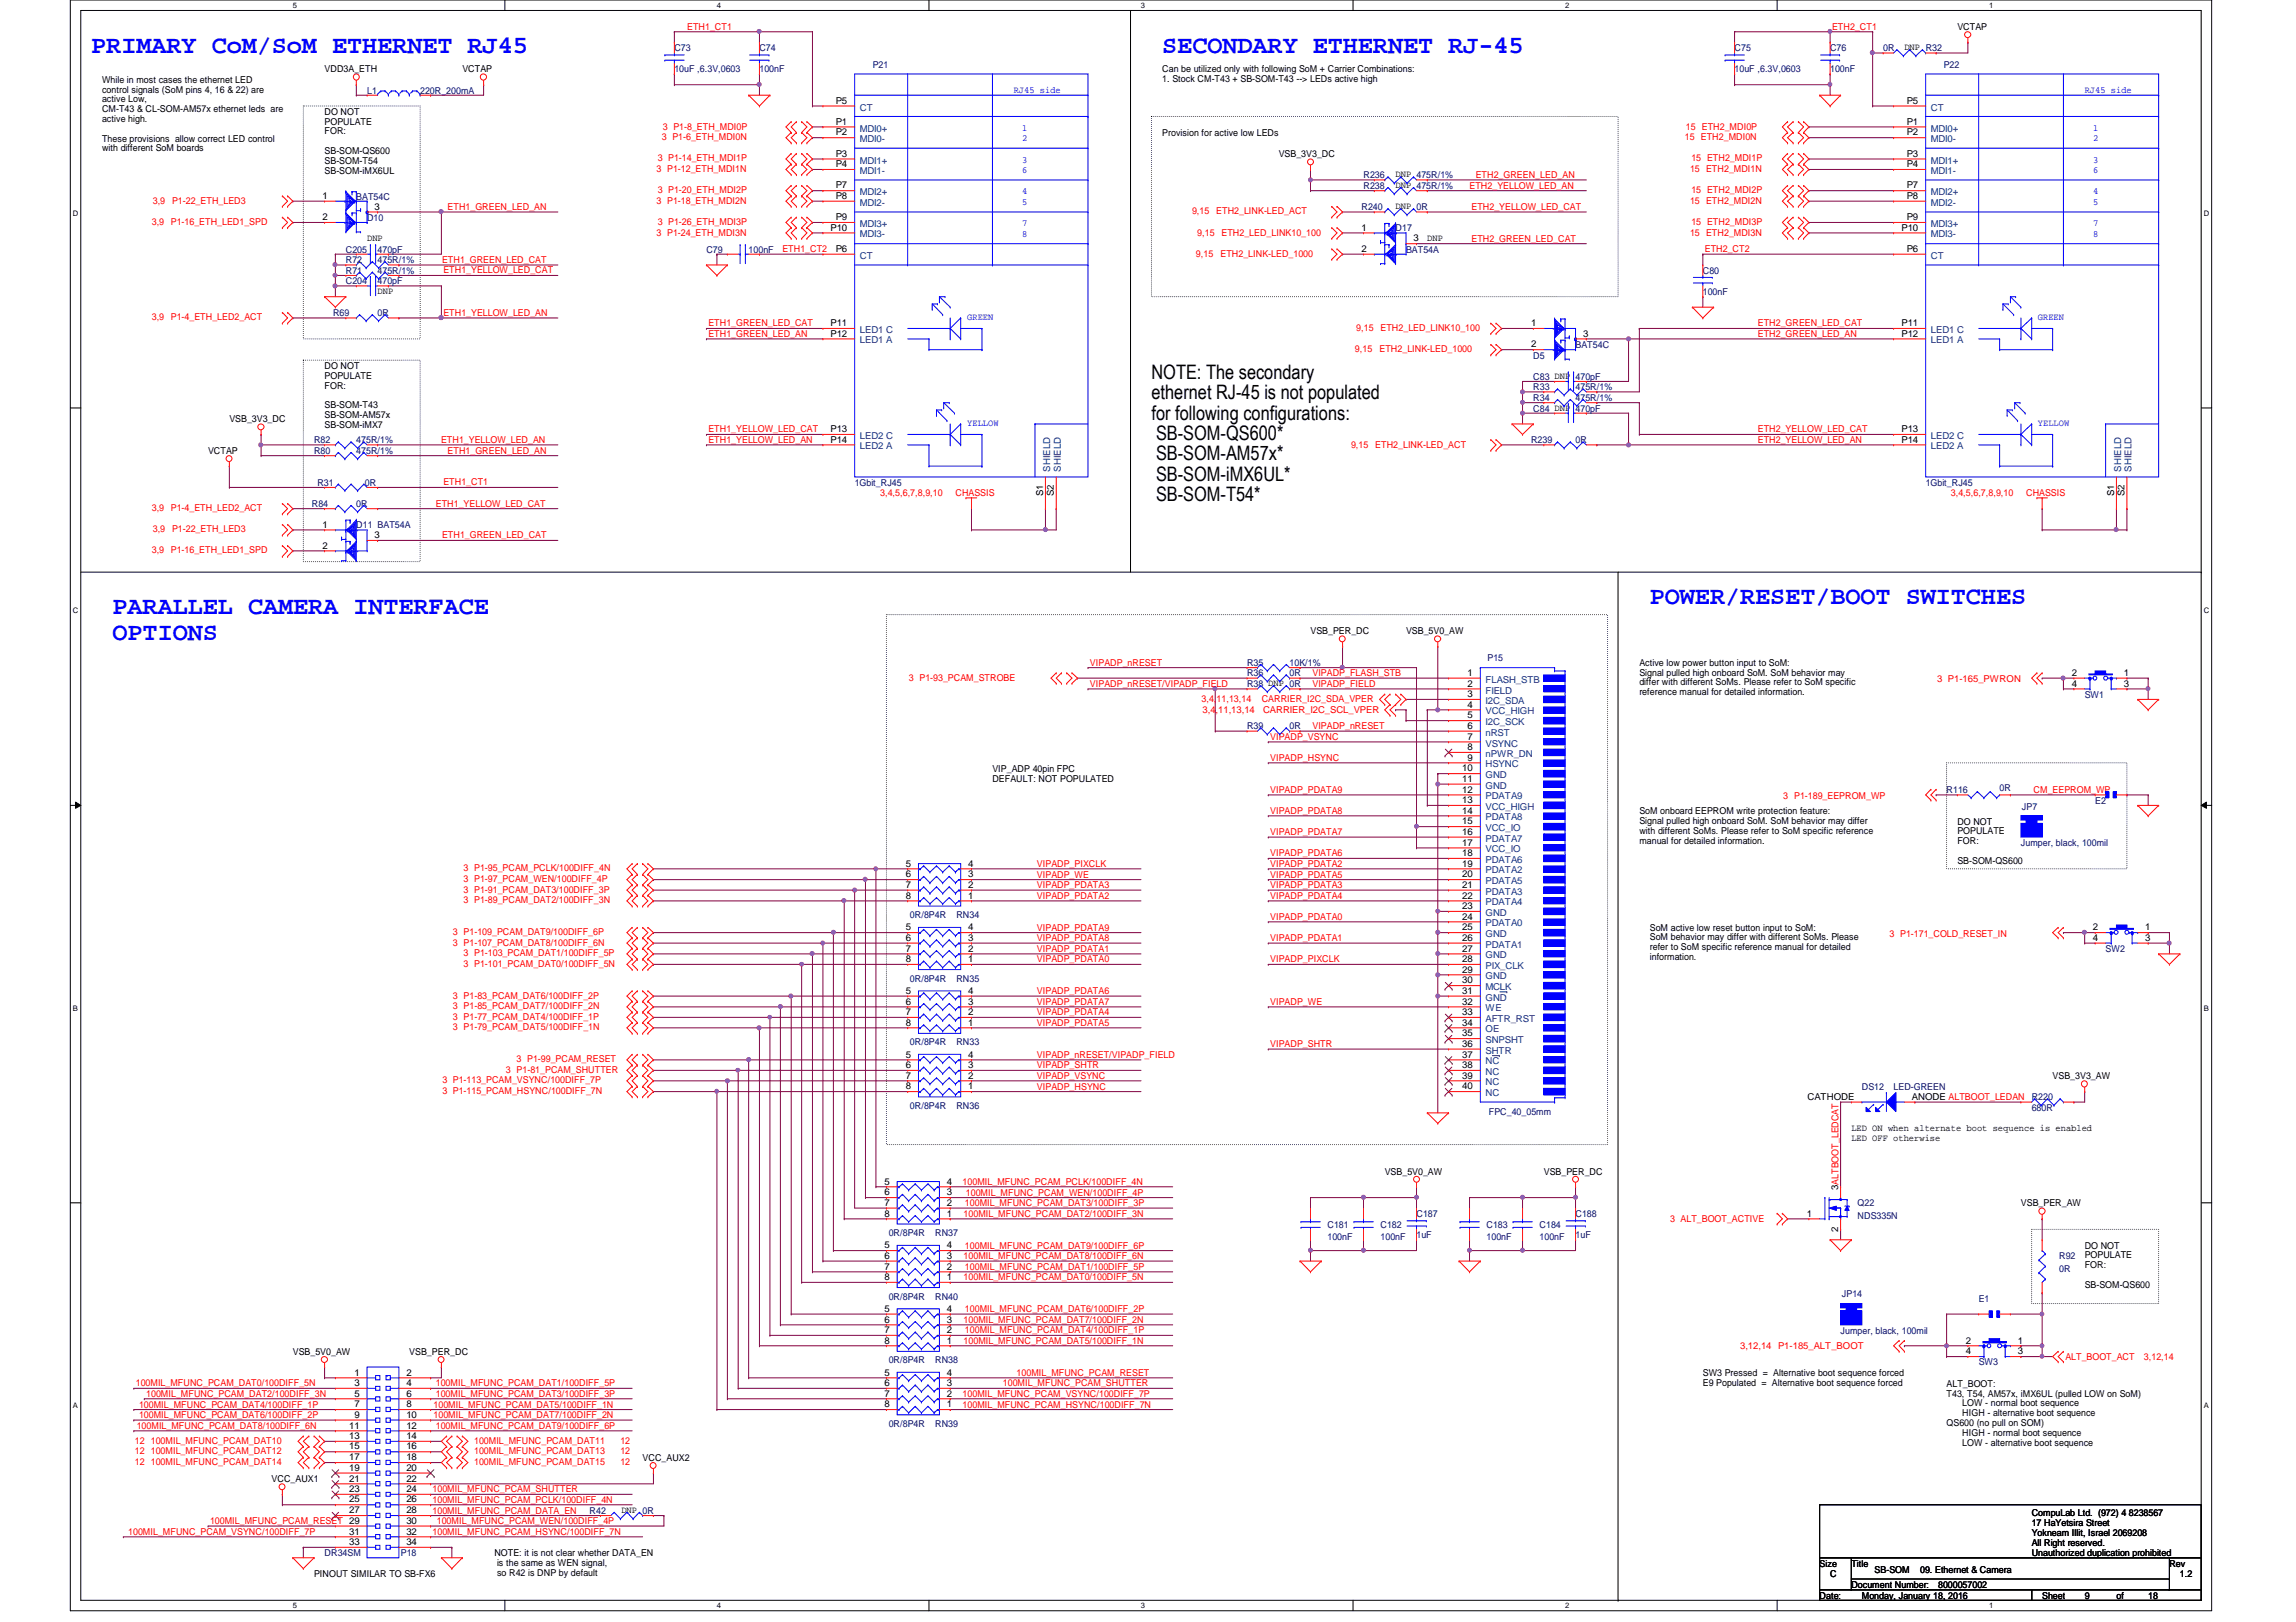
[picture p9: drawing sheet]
<svg xmlns="http://www.w3.org/2000/svg" width="297mm" height="210mm" viewBox="0 0 297 210" stroke-linecap="round" stroke-linejoin="round" font-family="sans-serif">
<defs><g id="words">
<g font-size="3.3" fill="#00f">
<text x="11.8" y="6.8">PRIMARY CoM/SoM ETHERNET RJ45</text>
<text x="150.4" y="6.8">SECONDARY ETHERNET RJ-45</text>
<text x="14.6" y="79.5">PARALLEL CAMERA INTERFACE</text>
<text x="14.6" y="82.8">OPTIONS</text>
<text x="213.4" y="78.1">POWER/RESET/BOOT SWITCHES</text>
</g>
<g font-size="2.6">
<text x="149" y="49.1">NOTE: The secondary</text>
<text x="149" y="51.7">ethernet RJ-45 is not populated</text>
<text x="149" y="54.3">for following configurations:</text>
<text x="149.6" y="56.9">SB-SOM-QS600*</text>
<text x="149.6" y="59.6">SB-SOM-AM57x*</text>
<text x="149.6" y="62.2">SB-SOM-iMX6UL*</text>
<text x="149.6" y="64.8">SB-SOM-T54*</text>
</g>
<g font-size="1.2" fill="#f00">
<text x="88.9" y="3.9">ETH1_CT1</text>
<text x="237" y="3.9">ETH2_CT1</text>
<text x="85.8" y="16.8">3 P1-8_ETH_MDI0P</text>
<text x="218.1" y="16.8">15 ETH2_MDI0P</text>
<text x="84.9" y="22.3">3 P1-12_ETH_MDI1N</text>
<text x="85.1" y="20.9">3 P1-14_ETH_MDI1P</text>
<text x="85.6" y="18.1">3 P1-6_ETH_MDI0N</text>
<text x="190.9" y="23">ETH2_GREEN_LED_AN</text>
<text x="218" y="18.1">15 ETH2_MDI0N</text>
<text x="218.6" y="22.3">15 ETH2_MDI1N</text>
<text x="218.8" y="20.9">15 ETH2_MDI1P</text>
<text x="19.6" y="29.1">3,9 P1-16_ETH_LED1_SPD</text>
<text x="19.8" y="26.4">3,9</text>
<text x="22.3" y="26.4">P1-22_ETH_LED3</text>
<text x="57.9" y="27.2">ETH1_GREEN_LED_AN</text>
<text x="84.9" y="26.4">3 P1-18_ETH_MDI2N</text>
<text x="85.1" y="25">3 P1-20_ETH_MDI2P</text>
<text x="85.1" y="29.1">3 P1-26_ETH_MDI3P</text>
<text x="154.2" y="27.7">9,15</text>
<text x="157.3" y="27.7">ETH2_LINK-LED_ACT</text>
<text x="190.1" y="24.4">ETH2_YELLOW_LED_AN</text>
<text x="190.4" y="27.2">ETH2_YELLOW_LED_CAT</text>
<text x="218.6" y="26.4">15 ETH2_MDI2N</text>
<text x="218.8" y="25">15 ETH2_MDI2P</text>
<text x="218.8" y="29.1">15 ETH2_MDI3P</text>
<text x="57.2" y="34">ETH1_GREEN_LED_CAT</text>
<text x="57.4" y="35.4">ETH1_YELLOW_LED_CAT</text>
<text x="84.9" y="30.5">3 P1-24_ETH_MDI3N</text>
<text x="101.2" y="32.6">ETH1_CT2</text>
<text x="154.7" y="33.2">9,15</text>
<text x="154.9" y="30.5">9,15</text>
<text x="157.9" y="33.2">ETH2_LINK-LED_1000</text>
<text x="158" y="30.5">ETH2_LED_LINK10_100</text>
<text x="190.4" y="31.3">ETH2_GREEN_LED_CAT</text>
<text x="218.6" y="30.5">15 ETH2_MDI3N</text>
<text x="220.6" y="32.6">ETH2_CT2</text>
<text x="19.6" y="41.4">3,9 P1-4_ETH_LED2_ACT</text>
<text x="57.4" y="40.9">ETH1_YELLOW_LED_AN</text>
<text x="91.6" y="43.6">ETH1_GREEN_LED_AN</text>
<text x="91.6" y="42.2">ETH1_GREEN_LED_CAT</text>
<text x="175.3" y="45.6">9,15</text>
<text x="175.5" y="42.8">9,15</text>
<text x="178.5" y="45.6">ETH2_LINK-LED_1000</text>
<text x="178.6" y="42.8">ETH2_LED_LINK10_100</text>
<text x="227.4" y="42.2">ETH2_GREEN_LED_CAT</text>
<text x="227.4" y="43.6">ETH2_GREEN_LED_AN</text>
<text x="57.1" y="57.3">ETH1_YELLOW_LED_AN</text>
<text x="57.9" y="58.7">ETH1_GREEN_LED_AN</text>
<text x="91.6" y="56">ETH1_YELLOW_LED_CAT</text>
<text x="91.6" y="57.3">ETH1_YELLOW_LED_AN</text>
<text x="174.8" y="57.9">9,15</text>
<text x="177.9" y="57.9">ETH2_LINK-LED_ACT</text>
<text x="227.4" y="57.3">ETH2_YELLOW_LED_AN</text>
<text x="227.4" y="56">ETH2_YELLOW_LED_CAT</text>
<text x="56.4" y="65.6">ETH1_YELLOW_LED_CAT</text>
<text x="57.4" y="62.8">ETH1_CT1</text>
<text x="113.9" y="64.2">3,4,5,6,7,8,9,10</text>
<text x="123.6" y="64.2">CHASSIS</text>
<text x="252.4" y="64.2">3,4,5,6,7,8,9,10</text>
<text x="262.1" y="64.2">CHASSIS</text>
<text x="19.6" y="71.6">3,9 P1-16_ETH_LED1_SPD</text>
<text x="19.6" y="66.1">3,9 P1-4_ETH_LED2_ACT</text>
<text x="19.8" y="68.9">3,9</text>
<text x="22.3" y="68.9">P1-22_ETH_LED3</text>
<text x="57.2" y="69.7">ETH1_GREEN_LED_CAT</text>
<text x="117.6" y="88.1">3 P1-93_PCAM_STROBE</text>
<text x="141" y="86.1">VIPADP_nRESET</text>
<text x="141" y="88.9">VIPADP_nRESET/VIPADP_FIELD</text>
<text x="169.8" y="88.9">VIPADP_FIELD</text>
<text x="169.8" y="87.5">VIPADP_FLASH_STB</text>
<text x="250.6" y="88.2">3 P1-165_PWRON</text>
<text x="155.4" y="90.8">3,4,11,13,14</text>
<text x="155.6" y="92.3">3,4,11,13,14</text>
<text x="163.2" y="90.8">CARRIER_I2C_SDA_VPER</text>
<text x="163.4" y="92.3">CARRIER_I2C_SCL_VPER</text>
<text x="164.3" y="95.8">VIPADP_VSYNC</text>
<text x="169.8" y="94.4">VIPADP_nRESET</text>
<text x="164.3" y="98.5">VIPADP_HSYNC</text>
<text x="164.3" y="102.6">VIPADP_PDATA9</text>
<text x="164.3" y="105.3">VIPADP_PDATA8</text>
<text x="230.7" y="103.5">3 P1-189_EEPROM_WP</text>
<text x="263.1" y="102.6">CM_EEPROM_WP</text>
<text x="60" y="112.8">3 P1-95_PCAM_PCLK/100DIFF_4N</text>
<text x="134.2" y="112.2">VIPADP_PIXCLK</text>
<text x="134.2" y="113.6">VIPADP_WE</text>
<text x="164.3" y="110.8">VIPADP_PDATA6</text>
<text x="164.3" y="113.6">VIPADP_PDATA5</text>
<text x="164.3" y="112.2">VIPADP_PDATA2</text>
<text x="164.3" y="108.1">VIPADP_PDATA7</text>
<text x="60" y="114.1">3 P1-97_PCAM_WEN/100DIFF_4P</text>
<text x="60" y="116.9">3 P1-89_PCAM_DAT2/100DIFF_3N</text>
<text x="60" y="115.5">3 P1-91_PCAM_DAT3/100DIFF_3P</text>
<text x="134.2" y="116.3">VIPADP_PDATA2</text>
<text x="134.2" y="114.9">VIPADP_PDATA3</text>
<text x="164.3" y="119">VIPADP_PDATA0</text>
<text x="164.3" y="116.3">VIPADP_PDATA4</text>
<text x="164.3" y="114.9">VIPADP_PDATA3</text>
<text x="58.6" y="122.4">3 P1-107_PCAM_DAT8/100DIFF_6N</text>
<text x="58.6" y="121">3 P1-109_PCAM_DAT9/100DIFF_6P</text>
<text x="60" y="123.7">3 P1-103_PCAM_DAT1/100DIFF_5P</text>
<text x="60" y="125.1">3 P1-101_PCAM_DAT0/100DIFF_5N</text>
<text x="134.2" y="120.4">VIPADP_PDATA9</text>
<text x="134.2" y="124.5">VIPADP_PDATA0</text>
<text x="134.2" y="123.2">VIPADP_PDATA1</text>
<text x="134.2" y="121.8">VIPADP_PDATA8</text>
<text x="164.3" y="124.5">VIPADP_PIXCLK</text>
<text x="164.3" y="121.8">VIPADP_PDATA1</text>
<text x="244.4" y="121.3">3 P1-171_COLD_RESET_IN</text>
<text x="58.6" y="129.2">3 P1-83_PCAM_DAT6/100DIFF_2P</text>
<text x="58.6" y="130.6">3 P1-85_PCAM_DAT7/100DIFF_2N</text>
<text x="58.6" y="132">3 P1-77_PCAM_DAT4/100DIFF_1P</text>
<text x="134.2" y="128.7">VIPADP_PDATA6</text>
<text x="134.2" y="130">VIPADP_PDATA7</text>
<text x="134.2" y="131.4">VIPADP_PDATA4</text>
<text x="164.3" y="130">VIPADP_WE</text>
<text x="58.6" y="133.3">3 P1-79_PCAM_DAT5/100DIFF_1N</text>
<text x="66.8" y="137.5">3 P1-99_PCAM_RESET</text>
<text x="134.2" y="136.9">VIPADP_nRESET/VIPADP_FIELD</text>
<text x="134.2" y="132.8">VIPADP_PDATA5</text>
<text x="164.3" y="135.5">VIPADP_SHTR</text>
<text x="57.2" y="140.2">3 P1-113_PCAM_VSYNC/100DIFF_7P</text>
<text x="57.2" y="141.6">3 P1-115_PCAM_HSYNC/100DIFF_7N</text>
<text x="65.4" y="138.9">3 P1-81_PCAM_SHUTTER</text>
<text x="134.2" y="138.3">VIPADP_SHTR</text>
<text x="134.2" y="139.6">VIPADP_VSYNC</text>
<text x="134.2" y="141">VIPADP_HSYNC</text>
<text x="124.5" y="153.3">100MIL_MFUNC_PCAM_PCLK/100DIFF_4N</text>
<text x="125" y="154.7">100MIL_MFUNC_PCAM_WEN/100DIFF_4P</text>
<text x="124.7" y="157.5">100MIL_MFUNC_PCAM_DAT2/100DIFF_3N</text>
<text x="124.8" y="156.1">100MIL_MFUNC_PCAM_DAT3/100DIFF_3P</text>
<text x="124.8" y="161.6">100MIL_MFUNC_PCAM_DAT9/100DIFF_6P</text>
<text x="216.1" y="158.2">3 ALT_BOOT_ACTIVE</text>
<text x="124.7" y="162.9">100MIL_MFUNC_PCAM_DAT8/100DIFF_6N</text>
<text x="124.7" y="165.7">100MIL_MFUNC_PCAM_DAT0/100DIFF_5N</text>
<text x="124.8" y="164.3">100MIL_MFUNC_PCAM_DAT1/100DIFF_5P</text>
<text x="124.7" y="173.9">100MIL_MFUNC_PCAM_DAT5/100DIFF_1N</text>
<text x="124.7" y="171.2">100MIL_MFUNC_PCAM_DAT7/100DIFF_2N</text>
<text x="124.8" y="172.6">100MIL_MFUNC_PCAM_DAT4/100DIFF_1P</text>
<text x="124.8" y="169.8">100MIL_MFUNC_PCAM_DAT6/100DIFF_2P</text>
<text x="17.6" y="179.4">100MIL_MFUNC_PCAM_DAT0/100DIFF_5N</text>
<text x="56.4" y="179.4">100MIL_MFUNC_PCAM_DAT1/100DIFF_5P</text>
<text x="129.7" y="179.4">100MIL_MFUNC_PCAM_SHUTTER</text>
<text x="131.5" y="178.1">100MIL_MFUNC_PCAM_RESET</text>
<text x="225.1" y="174.6">3,12,14 P1-185_ALT_BOOT</text>
<text x="267.2" y="176">ALT_BOOT_ACT</text>
<text x="277.4" y="176">3,12,14</text>
<text x="17.7" y="184.9">100MIL_MFUNC_PCAM_DAT8/100DIFF_6N</text>
<text x="18" y="183.5">100MIL_MFUNC_PCAM_DAT6/100DIFF_2P</text>
<text x="18" y="182.2">100MIL_MFUNC_PCAM_DAT4/100DIFF_1P</text>
<text x="18.9" y="180.8">100MIL_MFUNC_PCAM_DAT2/100DIFF_3N</text>
<text x="56.1" y="183.5">100MIL_MFUNC_PCAM_DAT7/100DIFF_2N</text>
<text x="56.1" y="182.2">100MIL_MFUNC_PCAM_DAT5/100DIFF_1N</text>
<text x="56.4" y="180.8">100MIL_MFUNC_PCAM_DAT3/100DIFF_3P</text>
<text x="56.4" y="184.9">100MIL_MFUNC_PCAM_DAT9/100DIFF_6P</text>
<text x="124.5" y="180.8">100MIL_MFUNC_PCAM_VSYNC/100DIFF_7P</text>
<text x="124.5" y="182.2">100MIL_MFUNC_PCAM_HSYNC/100DIFF_7N</text>
<text x="17.4" y="189.6">12</text>
<text x="17.4" y="188.2">12</text>
<text x="17.4" y="186.9">12</text>
<text x="19.5" y="189.6">100MIL_MFUNC_PCAM_DAT14</text>
<text x="19.5" y="188.2">100MIL_MFUNC_PCAM_DAT12</text>
<text x="19.5" y="186.9">100MIL_MFUNC_PCAM_DAT10</text>
<text x="61.3" y="189.6">100MIL_MFUNC_PCAM_DAT15</text>
<text x="61.3" y="188.2">100MIL_MFUNC_PCAM_DAT13</text>
<text x="61.3" y="186.9">100MIL_MFUNC_PCAM_DAT11</text>
<text x="80.3" y="189.6">12</text>
<text x="80.3" y="188.2">12</text>
<text x="80.3" y="186.9">12</text>
<text x="27.2" y="197.2">100MIL_MFUNC_PCAM_RESET 29</text>
<text x="56" y="195.9">100MIL_MFUNC_PCAM_DATA_EN</text>
<text x="56" y="194.5">100MIL_MFUNC_PCAM_PCLK/100DIFF_4N</text>
<text x="56" y="193.1">100MIL_MFUNC_PCAM_SHUTTER</text>
<text x="56.5" y="197.2">100MIL_MFUNC_PCAM_WEN/100DIFF_4P</text>
<text x="16.6" y="198.6">100MIL_MFUNC_PCAM_VSYNC/100DIFF_7P</text>
<text x="56" y="198.6">100MIL_MFUNC_PCAM_HSYNC/100DIFF_7N</text>
</g>
<g font-size="1.2">
<text x="253.2" y="3.9">VCTAP</text>
<text x="13.2" y="10.7">While in most cases the ethernet LED</text>
<text x="13.2" y="12">control signals (SoM pins 4, 16 &amp; 22) are</text>
<text x="42" y="9.4">VDD3A_ETH</text>
<text x="59.8" y="9.4">VCTAP</text>
<text x="150.4" y="9.4">Can be utilized only with following SoM + Carrier Combinations:</text>
<text x="150.4" y="10.6">1. Stock CM-T43 + SB-SOM-T43 --&gt; LEDs active high</text>
<text x="246.4" y="6.5">DNP R32</text>
<text x="13.2" y="13.3">active Low,</text>
<text x="13.2" y="14.5">CM-T43 &amp; CL-SOM-AM57x ethernet leds are</text>
<text x="13.2" y="15.8">active high.</text>
<text x="42" y="14.9">DO NOT</text>
<text x="42" y="16.1">POPULATE</text>
<text x="42" y="17.4">FOR:</text>
<text x="108.1" y="16.1">P1</text>
<text x="108.1" y="17.5">P2</text>
<text x="108.1" y="13.4">P5</text>
<text x="150.4" y="17.6">Provision for active low LEDs</text>
<text x="246.7" y="16.1">P1</text>
<text x="246.7" y="17.5">P2</text>
<text x="246.7" y="13.4">P5</text>
<text x="13.2" y="18.3">These provisions allow correct LED control</text>
<text x="13.2" y="19.6">with different SoM boards</text>
<text x="42" y="19.9">SB-SOM-QS600</text>
<text x="42" y="21.2">SB-SOM-T54</text>
<text x="42" y="22.5">SB-SOM-iMX6UL</text>
<text x="108.1" y="20.3">P3</text>
<text x="108.1" y="21.6">P4</text>
<text x="165.4" y="20.3">VSB_3V3_DC</text>
<text x="180.5" y="22.9">DNP 475R/1%</text>
<text x="246.7" y="20.3">P3</text>
<text x="246.7" y="21.6">P4</text>
<text x="41.7" y="25.7">1</text>
<text x="41.7" y="28.5">2</text>
<text x="48.5" y="27.1">3</text>
<text x="107.4" y="29.8">P10</text>
<text x="108.1" y="24.4">P7</text>
<text x="108.1" y="25.7">P8</text>
<text x="108.1" y="28.5">P9</text>
<text x="176.1" y="29.8">1</text>
<text x="180.5" y="24.3">DNP 475R/1%</text>
<text x="180.5" y="27.1">DNP 0R</text>
<text x="246" y="29.8">P10</text>
<text x="246.7" y="24.4">P7</text>
<text x="246.7" y="25.7">P8</text>
<text x="246.7" y="28.5">P9</text>
<text x="47.5" y="31.2">DNP</text>
<text x="108.1" y="32.6">P6</text>
<text x="176.1" y="32.6">2</text>
<text x="182.9" y="31.2">3</text>
<text x="184.7" y="31.2">DNP</text>
<text x="246.7" y="32.6">P6</text>
<text x="48.8" y="38">DNP</text>
<text x="42" y="47.8">DO NOT</text>
<text x="107.4" y="42.2">P11</text>
<text x="107.4" y="43.6">P12</text>
<text x="198.1" y="42.2">1</text>
<text x="198.1" y="45">2</text>
<text x="204.8" y="43.6">3</text>
<text x="246" y="42.2">P11</text>
<text x="246" y="43.6">P12</text>
<text x="42" y="49">POPULATE</text>
<text x="42" y="50.3">FOR:</text>
<text x="42" y="52.8">SB-SOM-T43</text>
<text x="26.9" y="58.7">VCTAP</text>
<text x="29.7" y="54.6">VSB_3V3_DC</text>
<text x="42" y="54.1">SB-SOM-AM57x</text>
<text x="42" y="55.4">SB-SOM-iMX7</text>
<text x="107.4" y="55.9">P13</text>
<text x="107.4" y="57.3">P14</text>
<text x="246" y="55.9">P13</text>
<text x="246" y="57.3">P14</text>
<text x="135" y="64.2" transform="rotate(-90 135 64.2)">S1</text>
<text x="136.4" y="64.2" transform="rotate(-90 136.4 64.2)">S2</text>
<text x="273.5" y="64.2" transform="rotate(-90 273.5 64.2)">S1</text>
<text x="274.9" y="64.2" transform="rotate(-90 274.9 64.2)">S2</text>
<text x="41.7" y="68.3">1</text>
<text x="41.7" y="71">2</text>
<text x="48.5" y="69.6">3</text>
<text x="169.5" y="82">VSB_PER_DC</text>
<text x="181.9" y="82">VSB_5V0_AW</text>
<text x="189.9" y="87.5">1</text>
<text x="189.9" y="88.9">2</text>
<text x="212.1" y="86.1">Active low power button input to SoM:</text>
<text x="212.1" y="87.4">Signal pulled high onboard SoM. SoM behavior may</text>
<text x="212.1" y="88.7">differ with different SoMs. Please refer to SoM specific</text>
<text x="212.1" y="90">reference manual for detailed information.</text>
<text x="268.1" y="88.9">4</text>
<text x="268.1" y="87.5">2</text>
<text x="274.8" y="88.9">3</text>
<text x="274.8" y="87.5">1</text>
<text x="189.9" y="90.2">3</text>
<text x="189.9" y="91.6">4</text>
<text x="189.9" y="93">5</text>
<text x="189.9" y="94.3">6</text>
<text x="189.9" y="95.7">7</text>
<text x="128.4" y="99.9">VIP_ADP 40pin FPC</text>
<text x="128.4" y="101.1">DEFAULT: NOT POPULATED</text>
<text x="189.2" y="99.8">10</text>
<text x="189.2" y="101.2">11</text>
<text x="189.9" y="97.1">8</text>
<text x="189.9" y="98.4">9</text>
<text x="189.2" y="102.6">12</text>
<text x="189.2" y="103.9">13</text>
<text x="189.2" y="105.3">14</text>
<text x="189.2" y="106.7">15</text>
<text x="212.1" y="105.4">SoM onboard EEPROM write protection feature:</text>
<text x="212.1" y="106.6">Signal pulled high onboard SoM. SoM behavior may differ</text>
<text x="212.1" y="107.9">with different SoMs. Please refer to SoM specific reference</text>
<text x="253.2" y="106.7">DO NOT</text>
<text x="253.2" y="108">POPULATE</text>
<text x="117.2" y="113.5">6</text>
<text x="117.2" y="112.1">5</text>
<text x="125.3" y="113.5">3</text>
<text x="125.3" y="112.1">4</text>
<text x="189.2" y="108">16</text>
<text x="189.2" y="109.4">17</text>
<text x="189.2" y="110.8">18</text>
<text x="189.2" y="112.1">19</text>
<text x="189.2" y="113.5">20</text>
<text x="212.1" y="109.2">manual for detailed information.</text>
<text x="253.2" y="109.3">FOR:</text>
<text x="253.2" y="111.8">SB-SOM-QS600</text>
<text x="117.2" y="116.3">8</text>
<text x="117.2" y="114.9">7</text>
<text x="125.3" y="116.3">1</text>
<text x="125.3" y="114.9">2</text>
<text x="189.2" y="114.9">21</text>
<text x="189.2" y="116.3">22</text>
<text x="189.2" y="117.6">23</text>
<text x="189.2" y="119">24</text>
<text x="117.2" y="124.5">8</text>
<text x="117.2" y="123.1">7</text>
<text x="117.2" y="121.8">6</text>
<text x="117.2" y="120.4">5</text>
<text x="125.3" y="124.5">1</text>
<text x="125.3" y="123.1">2</text>
<text x="125.3" y="121.8">3</text>
<text x="125.3" y="120.4">4</text>
<text x="189.2" y="120.4">25</text>
<text x="189.2" y="121.8">26</text>
<text x="189.2" y="123.1">27</text>
<text x="189.2" y="124.5">28</text>
<text x="189.2" y="125.9">29</text>
<text x="213.4" y="120.4">SoM active low reset button input to SoM:</text>
<text x="213.4" y="121.7">SoM behavior may differ with different SoMs. Please</text>
<text x="213.4" y="123">refer to SoM specific reference manual for detailed</text>
<text x="213.4" y="124.2">information.</text>
<text x="270.8" y="121.8">4</text>
<text x="270.8" y="120.4">2</text>
<text x="277.5" y="121.8">3</text>
<text x="277.5" y="120.4">1</text>
<text x="117.2" y="131.4">7</text>
<text x="117.2" y="130">6</text>
<text x="117.2" y="128.6">5</text>
<text x="125.3" y="131.4">2</text>
<text x="125.3" y="130">3</text>
<text x="125.3" y="128.6">4</text>
<text x="189.2" y="127.3">30</text>
<text x="189.2" y="128.6">31</text>
<text x="189.2" y="130">32</text>
<text x="189.2" y="131.4">33</text>
<text x="117.2" y="132.7">8</text>
<text x="117.2" y="136.9">5</text>
<text x="125.3" y="132.7">1</text>
<text x="125.3" y="136.9">4</text>
<text x="189.2" y="132.7">34</text>
<text x="189.2" y="134.1">35</text>
<text x="189.2" y="135.5">36</text>
<text x="189.2" y="136.9">37</text>
<text x="117.2" y="141">8</text>
<text x="117.2" y="139.6">7</text>
<text x="117.2" y="138.2">6</text>
<text x="125.3" y="141">1</text>
<text x="125.3" y="139.6">2</text>
<text x="125.3" y="138.2">3</text>
<text x="189.2" y="138.2">38</text>
<text x="189.2" y="139.6">39</text>
<text x="189.2" y="141">40</text>
<text x="233.8" y="142.3">CATHODE</text>
<text x="247.4" y="142.3">ANODE ALTBOOT_LEDAN</text>
<text x="265.6" y="139.7">VSB_3V3_AW</text>
<text x="239.5" y="146.4">LED ON when alternate boot sequence is enabled</text>
<text x="239.5" y="147.6">LED OFF otherwise</text>
<text x="114.4" y="154.7">6</text>
<text x="114.4" y="153.3">5</text>
<text x="122.5" y="154.7">3</text>
<text x="122.5" y="153.3">4</text>
<text x="179.2" y="152">VSB_5V0_AW</text>
<text x="199.7" y="152">VSB_PER_DC</text>
<text x="237.8" y="154" transform="rotate(-90 237.8 154)">3ALTBOOT_LEDCAT</text>
<text x="114.4" y="157.4">8</text>
<text x="114.4" y="156">7</text>
<text x="114.4" y="161.5">5</text>
<text x="122.5" y="157.4">1</text>
<text x="122.5" y="156">2</text>
<text x="122.5" y="161.5">4</text>
<text x="233.8" y="157.4">1</text>
<text x="237.8" y="159.4" transform="rotate(-90 237.8 159.4)">2</text>
<text x="261.4" y="156.1">VSB_PER_AW</text>
<text x="269.7" y="161.6">DO NOT</text>
<text x="114.4" y="165.7">8</text>
<text x="114.4" y="164.3">7</text>
<text x="114.4" y="162.9">6</text>
<text x="122.5" y="165.7">1</text>
<text x="122.5" y="164.3">2</text>
<text x="122.5" y="162.9">3</text>
<text x="269.7" y="162.9">POPULATE</text>
<text x="269.7" y="164.1">FOR:</text>
<text x="269.7" y="166.7">SB-SOM-QS600</text>
<text x="114.4" y="173.9">8</text>
<text x="114.4" y="172.5">7</text>
<text x="114.4" y="171.2">6</text>
<text x="114.4" y="169.8">5</text>
<text x="122.5" y="173.9">1</text>
<text x="122.5" y="172.5">2</text>
<text x="122.5" y="171.2">3</text>
<text x="122.5" y="169.8">4</text>
<text x="254.3" y="173.9">2</text>
<text x="261.1" y="173.9">1</text>
<text x="37.9" y="175.3">VSB_5V0_AW</text>
<text x="45.8" y="178">1</text>
<text x="45.8" y="179.4">3</text>
<text x="52.6" y="178">2</text>
<text x="52.6" y="179.4">4</text>
<text x="53" y="175.3">VSB_PER_DC</text>
<text x="114.4" y="179.4">6</text>
<text x="114.4" y="178">5</text>
<text x="122.5" y="179.4">3</text>
<text x="122.5" y="178">4</text>
<text x="220.3" y="178.1">SW3 Pressed = Alternative boot sequence forced</text>
<text x="220.3" y="179.3">E9 Populated = Alternative boot sequence forced</text>
<text x="251.8" y="179.5">ALT_BOOT:</text>
<text x="254.3" y="175.3">4</text>
<text x="261.1" y="175.3">3</text>
<text x="45.2" y="184.9">11</text>
<text x="45.8" y="180.7">5</text>
<text x="45.8" y="182.1">7</text>
<text x="45.8" y="183.5">9</text>
<text x="52.6" y="180.7">6</text>
<text x="52.6" y="182.1">8</text>
<text x="52.6" y="183.5">10</text>
<text x="52.6" y="184.9">12</text>
<text x="114.4" y="182.1">8</text>
<text x="114.4" y="180.7">7</text>
<text x="122.5" y="182.1">1</text>
<text x="122.5" y="180.7">2</text>
<text x="251.8" y="180.7">T43, T54, AM57x, iMX6UL (pulled LOW on SoM)</text>
<text x="251.8" y="184.5">QS600 (no pull on SOM)</text>
<text x="253.9" y="182">LOW - normal boot sequence</text>
<text x="253.9" y="183.3">HIGH - alternative boot sequence</text>
<text x="253.9" y="185.8">HIGH - normal boot sequence</text>
<text x="35.1" y="191.8">VCC_AUX1</text>
<text x="45.2" y="186.2">13</text>
<text x="45.2" y="187.6">15</text>
<text x="45.2" y="189">17</text>
<text x="45.2" y="190.3">19</text>
<text x="45.2" y="191.7">21</text>
<text x="52.6" y="186.2">14</text>
<text x="52.6" y="187.6">16</text>
<text x="52.6" y="189">18</text>
<text x="52.6" y="190.3">20</text>
<text x="52.6" y="191.7">22</text>
<text x="83.1" y="189">VCC_AUX2</text>
<text x="253.9" y="187.1">LOW - alternative boot sequence</text>
<text x="45.2" y="193.1">23</text>
<text x="45.2" y="194.4">25</text>
<text x="45.2" y="195.8">27</text>
<text x="52.6" y="193.1">24</text>
<text x="52.6" y="194.4">26</text>
<text x="52.6" y="195.8">28</text>
<text x="52.6" y="197.2">30</text>
<text x="80.4" y="195.7">DNP 0R</text>
<text x="262.8" y="196.2">CompuLab Ltd. (972) 4 8238567</text>
<text x="262.8" y="197.5">17 HaYetsira Street</text>
<text x="45.2" y="198.6">31</text>
<text x="45.2" y="199.9">33</text>
<text x="52.6" y="198.6">32</text>
<text x="52.6" y="199.9">34</text>
<text x="64" y="201.4">NOTE: it is not clear whether DATA_EN</text>
<text x="64.3" y="202.6">is the same as WEN signal,</text>
<text x="64.3" y="203.9">so R42 is DNP by default</text>
<text x="235.4" y="202.7">Size</text>
<text x="239.5" y="202.7">Title</text>
<text x="242.5" y="203.6">SB-SOM</text>
<text x="248.4" y="203.6">09. Ethernet &amp; Camera</text>
<text x="262.8" y="198.8">Yokneam Illit, Israel 2069208</text>
<text x="262.8" y="200">All Right reserved.</text>
<text x="262.8" y="201.4">Unauthorized duplication prohibited</text>
<text x="280.7" y="202.7">Rev</text>
<text x="40.6" y="204.1">PINOUT SIMILAR TO SB-FX6</text>
<text x="235.4" y="206.9">Date:</text>
<text x="236.8" y="204.1">C</text>
<text x="239.5" y="205.5">Document Number:</text>
<text x="240.9" y="206.9">Monday, January 18, 2016</text>
<text x="250.7" y="205.5">8000057002</text>
<text x="264.2" y="206.9">Sheet</text>
<text x="269.7" y="206.9">9</text>
<text x="273.8" y="206.9">of</text>
<text x="277.9" y="206.9">18</text>
<text x="282" y="204.1">1.2</text>
</g>
<g font-size="1.2" fill="#000080">
<text x="87.2" y="6.6">C73</text>
<text x="87.2" y="9.4">10uF ,6.3V,0603</text>
<text x="98.3" y="6.6">C74</text>
<text x="98.3" y="9.4">100nF</text>
<text x="112.9" y="8.8">P21</text>
<text x="224.4" y="6.6">C75</text>
<text x="224.4" y="9.4">10uF ,6.3V,0603</text>
<text x="236.8" y="6.6">C76</text>
<text x="236.8" y="9.4">100nF</text>
<text x="243.6" y="6.6">0R</text>
<text x="251.5" y="8.8">P22</text>
<text x="47.5" y="12.1">L1</text>
<text x="54.4" y="12.1">220R_200mA</text>
<text x="176.4" y="23.1">R236</text>
<text x="46.1" y="25.8">BAT54C</text>
<text x="47.5" y="28.6">D10</text>
<text x="176.1" y="27.2">R240</text>
<text x="176.4" y="24.4">R238</text>
<text x="180.5" y="29.9">D17</text>
<text x="44.7" y="34">R72</text>
<text x="44.7" y="32.7">C205</text>
<text x="44.7" y="35.4">R71</text>
<text x="48.8" y="34">475R/1%</text>
<text x="48.8" y="32.7">470pF</text>
<text x="48.8" y="35.4">475R/1%</text>
<text x="91.4" y="32.7">C79</text>
<text x="96.9" y="32.7">100nF</text>
<text x="181.9" y="32.7">BAT54A</text>
<text x="220.3" y="35.4">C80</text>
<text x="43.1" y="40.9">R69</text>
<text x="44.7" y="36.8">C204</text>
<text x="48.8" y="40.9">0R</text>
<text x="48.8" y="36.8">470pF</text>
<text x="220.3" y="38.1">100nF</text>
<text x="198.4" y="46.4">D5</text>
<text x="203.8" y="45">BAT54C</text>
<text x="198.4" y="49.1">C83 DNP</text>
<text x="198.4" y="50.5">R33</text>
<text x="198.4" y="53.3">C84 DNP</text>
<text x="198.4" y="51.9">R34</text>
<text x="203.8" y="49.1">470pF</text>
<text x="203.8" y="50.5">475R/1%</text>
<text x="203.8" y="53.3">470pF</text>
<text x="203.8" y="51.9">475R/1%</text>
<text x="40.6" y="58.7">R80</text>
<text x="40.6" y="57.4">R82</text>
<text x="46.1" y="58.7">475R/1%</text>
<text x="46.1" y="57.4">475R/1%</text>
<text x="198.1" y="57.4">R239</text>
<text x="203.8" y="57.4">0R</text>
<text x="40.3" y="65.6">R84</text>
<text x="41.1" y="62.9">R31</text>
<text x="46.1" y="65.6">0R</text>
<text x="47.2" y="62.9">0R</text>
<text x="110.6" y="62.9">1Gbit_RJ45</text>
<text x="249.1" y="62.9">1Gbit_RJ45</text>
<text x="46.1" y="68.3">D11 BAT54A</text>
<text x="161.3" y="88.9">R38 DNP 0R</text>
<text x="161.3" y="87.5">R36</text>
<text x="161.3" y="86.1">R35</text>
<text x="166.8" y="87.5">0R</text>
<text x="166.8" y="86.1">10K/1%</text>
<text x="192.4" y="85.6">P15</text>
<text x="161.3" y="94.4">R39</text>
<text x="166.8" y="94.4">0R</text>
<text x="269.7" y="90.3">SW1</text>
<text x="251.8" y="102.6">R116</text>
<text x="258.7" y="102.4">0R</text>
<text x="261.6" y="104.8">JP7</text>
<text x="271.1" y="104">E2</text>
<text x="261.4" y="109.5">Jumper, black, 100mil</text>
<text x="117.7" y="118.8">0R/8P4R</text>
<text x="123.7" y="118.8">RN34</text>
<text x="272.4" y="123.2">SW2</text>
<text x="117.7" y="127">0R/8P4R</text>
<text x="123.7" y="127">RN35</text>
<text x="117.7" y="135.3">0R/8P4R</text>
<text x="123.7" y="135.3">RN33</text>
<text x="117.7" y="143.5">0R/8P4R</text>
<text x="123.7" y="143.5">RN36</text>
<text x="240.9" y="141">DS12</text>
<text x="245" y="141">LED-GREEN</text>
<text x="262.8" y="142.4">R220</text>
<text x="262.8" y="143.8">680R</text>
<text x="192.6" y="144.3">FPC_40_05mm</text>
<text x="115" y="160">0R/8P4R</text>
<text x="121" y="160">RN37</text>
<text x="171.7" y="158.9">C181</text>
<text x="171.7" y="160.5">100nF</text>
<text x="178.6" y="158.9">C182</text>
<text x="178.6" y="160.5">100nF</text>
<text x="183.3" y="157.5">C187</text>
<text x="183.3" y="160.2">1uF</text>
<text x="192.3" y="158.9">C183</text>
<text x="192.3" y="160.5">100nF</text>
<text x="199.2" y="158.9">C184</text>
<text x="199.2" y="160.5">100nF</text>
<text x="203.8" y="157.5">C188</text>
<text x="203.8" y="160.2">1uF</text>
<text x="240.3" y="156.1">Q22</text>
<text x="240.3" y="157.8">NDS335N</text>
<text x="238.3" y="167.9">JP14</text>
<text x="266.4" y="163">R92</text>
<text x="266.4" y="164.6">0R</text>
<text x="115" y="168.2">0R/8P4R</text>
<text x="121" y="168.2">RN40</text>
<text x="238.1" y="172.6">Jumper, black, 100mil</text>
<text x="256" y="168.4">E1</text>
<text x="115" y="176.4">0R/8P4R</text>
<text x="121" y="176.4">RN38</text>
<text x="256" y="176.7">SW3</text>
<text x="115" y="184.7">0R/8P4R</text>
<text x="121" y="184.7">RN39</text>
<text x="76.3" y="195.9">R42</text>
<text x="42" y="201.4">DR34SM</text>
<text x="51.9" y="201.4">P18</text>
</g>
<g font-size="1.2" fill="#00f">
<text x="131.1" y="12">RJ45 side</text>
<text x="269.7" y="12">RJ45 side</text>
<text x="132.2" y="16.9">1</text>
<text x="270.8" y="16.9">1</text>
<text x="132.2" y="18.3">2</text>
<text x="132.2" y="22.4">6</text>
<text x="132.2" y="21">3</text>
<text x="270.8" y="18.3">2</text>
<text x="270.8" y="22.4">6</text>
<text x="270.8" y="21">3</text>
<text x="132.2" y="26.5">5</text>
<text x="132.2" y="25.1">4</text>
<text x="132.2" y="29.3">7</text>
<text x="270.8" y="26.5">5</text>
<text x="270.8" y="25.1">4</text>
<text x="270.8" y="29.3">7</text>
<text x="132.2" y="30.6">8</text>
<text x="270.8" y="30.6">8</text>
<text x="125.1" y="41.4">GREEN</text>
<text x="263.6" y="41.4">GREEN</text>
<text x="125.1" y="55.2">YELLOW</text>
<text x="263.6" y="55.2">YELLOW</text>
</g>
<g font-size="1.2" fill="#004080">
<text x="111.2" y="17">MDI0+</text>
<text x="111.2" y="14.3">CT</text>
<text x="249.8" y="17">MDI0+</text>
<text x="249.8" y="14.3">CT</text>
<text x="111.2" y="18.4">MDI0-</text>
<text x="111.2" y="21.2">MDI1+</text>
<text x="111.2" y="22.5">MDI1-</text>
<text x="249.8" y="18.4">MDI0-</text>
<text x="249.8" y="21.2">MDI1+</text>
<text x="249.8" y="22.5">MDI1-</text>
<text x="111.2" y="25.3">MDI2+</text>
<text x="111.2" y="26.6">MDI2-</text>
<text x="111.2" y="29.4">MDI3+</text>
<text x="249.8" y="25.3">MDI2+</text>
<text x="249.8" y="26.6">MDI2-</text>
<text x="249.8" y="29.4">MDI3+</text>
<text x="111.2" y="30.7">MDI3-</text>
<text x="111.2" y="33.5">CT</text>
<text x="249.8" y="30.7">MDI3-</text>
<text x="249.8" y="33.5">CT</text>
<text x="111.2" y="43.1">LED1 C</text>
<text x="111.2" y="44.4">LED1 A</text>
<text x="249.8" y="43.1">LED1 C</text>
<text x="249.8" y="44.4">LED1 A</text>
<text x="111.2" y="56.8">LED2 C</text>
<text x="111.2" y="58.2">LED2 A</text>
<text x="249.8" y="56.8">LED2 C</text>
<text x="249.8" y="58.2">LED2 A</text>
<text x="135.8" y="61" transform="rotate(-90 135.8 61)">SHIELD</text>
<text x="137.2" y="61" transform="rotate(-90 137.2 61)">SHIELD</text>
<text x="274.4" y="61" transform="rotate(-90 274.4 61)">SHIELD</text>
<text x="275.8" y="61" transform="rotate(-90 275.8 61)">SHIELD</text>
<text x="192.2" y="88.3">FLASH_STB</text>
<text x="192.2" y="89.7">FIELD</text>
<text x="192.2" y="91.1">I2C_SDA</text>
<text x="192.2" y="92.5">VCC_HIGH</text>
<text x="192.2" y="93.9">I2C_SCK</text>
<text x="192.2" y="95.2">nRST</text>
<text x="192.2" y="96.6">VSYNC</text>
<text x="192.2" y="98">nPWR_DN</text>
<text x="192.2" y="99.3">HSYNC</text>
<text x="192.2" y="100.7">GND</text>
<text x="192.2" y="102.1">GND</text>
<text x="192.2" y="103.5">PDATA9</text>
<text x="192.2" y="104.8">VCC_HIGH</text>
<text x="192.2" y="106.2">PDATA8</text>
<text x="192.2" y="107.6">VCC_IO</text>
<text x="192.2" y="108.9">PDATA7</text>
<text x="192.2" y="110.3">VCC_IO</text>
<text x="192.2" y="111.7">PDATA6</text>
<text x="192.2" y="113">PDATA2</text>
<text x="192.2" y="114.4">PDATA5</text>
<text x="192.2" y="115.8">PDATA3</text>
<text x="192.2" y="117.2">PDATA4</text>
<text x="192.2" y="118.5">GND</text>
<text x="192.2" y="119.9">PDATA0</text>
<text x="192.2" y="121.3">GND</text>
<text x="192.2" y="122.6">PDATA1</text>
<text x="192.2" y="124">GND</text>
<text x="192.2" y="125.4">PIX_CLK</text>
<text x="192.2" y="126.7">GND</text>
<text x="192.2" y="128.1">MCLK</text>
<text x="192.2" y="129.5">GND</text>
<text x="192.2" y="130.9">WE</text>
<text x="192.2" y="132.2">AFTR_RST</text>
<text x="192.2" y="133.6">OE</text>
<text x="192.2" y="135">SNPSHT</text>
<text x="192.2" y="136.4">SHTR</text>
<text x="192.2" y="137.8">NC</text>
<text x="192.2" y="139.1">NC</text>
<text x="192.2" y="140.5">NC</text>
<text x="192.2" y="141.9">NC</text>
</g>
<g font-size="1">
<text x="37.9" y="1">5</text>
<text x="92.7" y="1">4</text>
<text x="147.6" y="1">3</text>
<text x="202.5" y="1">2</text>
<text x="257.3" y="1">1</text>
<text x="9.4" y="27.9">D</text>
<text x="285.1" y="27.9">D</text>
<text x="9.4" y="79.4">C</text>
<text x="285.1" y="79.4">C</text>
<text x="9.4" y="130.8">B</text>
<text x="285.1" y="130.8">B</text>
<text x="9.4" y="182.2">A</text>
<text x="285.1" y="182.2">A</text>
<text x="37.9" y="208.1">5</text>
<text x="92.7" y="208.1">4</text>
<text x="147.6" y="208.1">3</text>
<text x="202.5" y="208.1">2</text>
<text x="257.3" y="208.1">1</text>
</g>
</g></defs>
<path d="M9.1 0h277v208.4h-277zM10.5 1.4h274.3v205.7h-274.3z" fill="none" stroke="#000" stroke-width=".13"/>
<g fill="#fff">
<path d="M37.9 .1h.5v1.1h-.5z"/>
<path d="M37.9 207.2h.5v1.1h-.5z"/>
</g>
<path d="M65.3 0v1.4M65.3 207.1v1.3" fill="none" stroke="#000" stroke-width=".13"/>
<g fill="#fff">
<path d="M92.7 .1h.6v1.1h-.6z"/>
<path d="M92.7 207.2h.6v1.1h-.6z"/>
</g>
<path d="M120.2 0v1.4M120.2 207.1v1.3" fill="none" stroke="#000" stroke-width=".13"/>
<g fill="#fff">
<path d="M147.6 .1h.6v1.1h-.6z"/>
<path d="M147.6 207.2h.6v1.1h-.6z"/>
</g>
<path d="M175 0v1.4M175 207.1v1.3" fill="none" stroke="#000" stroke-width=".13"/>
<g fill="#fff">
<path d="M202.5 .1h.5v1.1h-.5z"/>
<path d="M202.5 207.2h.5v1.1h-.5z"/>
</g>
<path d="M229.9 0v1.4M229.9 207.1v1.3" fill="none" stroke="#000" stroke-width=".13"/>
<g fill="#fff">
<path d="M257.3 .1h.6v1.1h-.6z"/>
<path d="M257.3 207.2h.6v1.1h-.6z"/>
<path d="M9.4 27.1h.8v1.1h-.8z"/>
<path d="M285.1 27.1h.7v1.1h-.7z"/>
<path d="M9.4 78.5h.8v1.1h-.8z"/>
<path d="M285.1 78.5h.7v1.1h-.7z"/>
</g>
<path d="M9.1 52.8h1.4M284.8 52.8h1.3" fill="none" stroke="#000" stroke-width=".13"/>
<g fill="#fff">
<path d="M9.4 129.9h.7v1.1h-.7z"/>
<path d="M285.1 129.9h.6v1.1h-.6z"/>
</g>
<path d="M9.1 104.2h1.4M9.8 103.8l.7 .4-.7 .4zM284.8 104.2l.7-.4v.8zM284.8 104.2h1.3" fill="none" stroke="#000" stroke-width=".13"/>
<path d="M9.8 103.8l.7 .4-.7 .4zM284.8 104.2l.7-.4v.8z" fill="#000"/>
<g fill="#fff">
<path d="M9.4 181.4h.7v1.1h-.7z"/>
<path d="M285.1 181.4h.6v1.1h-.6z"/>
</g>
<path d="M146.3 1.4h.1M146.3 1.4v72.6M10.5 74h274.3M209.3 74v133.1M284.8 74h.1M9.1 155.7h1.4M284.8 155.7h1.3M209.3 207.1h.1" fill="none" stroke="#000" stroke-width=".13"/>
<path d="M39.2 13.7h15.2v30.2h-15.2zM149 15.1h60.3v23.3h-60.3zM39.2 46.6h15.2v26.1h-15.2zM114.7 79.5h93.3v68.6h-93.3zM251.8 98.7h23.4v13.7h-23.4zM262.8 159.1h16.5v9.6h-16.5z" fill="none" stroke="#000" stroke-width=".13" stroke-dasharray="0 .3"/>
<g fill="none" stroke="#800040" stroke-width=".13">
<path d="M140.8 86.4h.1M140.8 86.4h20.5M168.2 89.2h.1M168.2 94.6h.1M168.2 89.2h19.2M168.2 94.6h19.2M173.7 86.4h.1M173.7 83.7h.1M173.7 86.4h9.6M173.7 83.7v2.7M164.1 102.9h.1M164.1 102.9h23.3"/>
<path d="M164.1 124.8h.1M164.1 135.8h.1M164.1 130.3h.1M164.1 124.8h23.3M164.1 135.8h23.3M164.1 130.3h23.3M109.2 157.7h.1M109.2 157.7h5.5M110.6 156.3h4.1M112 155h.1M112 155h2.7M113.3 153.6h.1"/>
<path d="M113.3 153.6h1.4M114.7 156.3h.1M122.9 157.7h.1M122.9 156.3h.1M122.9 153.6h.1M122.9 155h.1M122.9 157.7h28.8M122.9 156.3h28.8M122.9 155h28.8M122.9 153.6h28.8M42 187.9h.1M42 189.3h.1"/>
<path d="M42 187.9h1.4M42 189.3h1.4M55.7 187.9h.1M55.7 189.3h.1M55.7 187.9h1.4M55.7 189.3h1.4"/>
</g>
<circle cx="173.6" cy="86.4" r=".26" fill="#f0f"/>
<circle cx="173.6" cy="86.4" r=".26" fill="none" stroke="#f0f" stroke-width=".13"/>
<g fill="none" stroke="#800040" stroke-width=".13">
<path d="M139.4 87.8h.1M139.4 87.8h21.9M140.8 89.2h.1M140.8 89.2h20.5M157.2 94.6h.1M157.2 89.2h.1M157.2 94.6h4.1M157.2 89.2v5.4M168.2 87.8h.1M168.2 87.8h19.2M164.1 119.3h.1M164.1 111.1h.1"/>
<path d="M164.1 119.3h23.3M164.1 111.1h23.3M42 178.3h.1M42 178.3h1.4"/>
</g>
<circle cx="157.2" cy="89.1" r=".26" fill="#f0f"/>
<circle cx="157.2" cy="89.1" r=".26" fill="none" stroke="#f0f" stroke-width=".13"/>
<g fill="none" stroke="#800040" stroke-width=".13">
<path d="M164.1 96h.1M164.1 96h23.3M181.9 91.9h.1M181.9 93.3h.1M181.9 91.9v1.4M181.9 93.3h5.5M184.7 91.9h.1M184.7 91.9h1.3M164.1 116.6h.1M164.1 115.2h.1M164.1 113.8h.1M164.1 112.4h.1"/>
<path d="M164.1 105.6h.1M164.1 116.6h23.3M164.1 115.2h23.3M164.1 113.8h23.3M164.1 112.4h23.3M164.1 105.6h23.3M186 117.9h.1M186 101.5h.1M186 117.9h1.4M186 101.5h1.4M186 101.5v16.4M96.9 137.2h.1"/>
<path d="M96.9 137.2h20.5M102.4 128.9h.1M102.4 128.9h15M125.7 137.2h.1M125.7 138.5h.1M125.7 139.9h.1M125.7 128.9h.1M125.7 130.3h.1M125.7 131.7h.1M125.7 133h.1M125.7 137.2h21.9M125.7 138.5h21.9"/>
<path d="M125.7 139.9h21.9M125.7 128.9h21.9M125.7 130.3h21.9M125.7 131.7h21.9M125.7 133h21.9M125.7 141.3h.1M125.7 141.3h21.9M42 176.9h.1M42 176.9v1.4M55.7 178.3h.1M57.1 176.9h.1M57.1 176.9v1.4h-1.4"/>
<path d="M95.5 179.7h.1M95.5 179.7h19.2M96.9 178.3h.1M96.9 178.3h17.8M98.3 174.2h.1M98.3 174.2h16.4M99.6 172.8h.1M99.6 172.8h15.1M101 171.4h.1M101 171.4h13.7M102.4 170.1h.1M102.4 170.1h12.3"/>
<path d="M103.7 165.9h.1M103.7 165.9h11M105.1 164.6h.1M105.1 164.6h9.6M106.5 163.2h.1M106.5 163.2h8.2M107.8 161.8h.1M107.8 161.8h6.9M122.9 163.2h.1M122.9 165.9h.1M122.9 164.6h.1M122.9 161.8h.1"/>
<path d="M122.9 172.8h.1M122.9 174.2h.1M122.9 170.1h.1M122.9 171.4h.1M122.9 178.3h.1M122.9 179.7h.1M122.9 178.3h28.8M122.9 170.1h28.8M122.9 171.4h28.8M122.9 172.8h28.8M122.9 174.2h28.8M122.9 179.7h28.8"/>
<path d="M122.9 165.9h28.8M122.9 164.6h28.8M122.9 163.2h28.8M122.9 161.8h28.8M16 198.9h.1M16 198.9h27.4M17.3 185.2h.1M17.3 183.8h.1M17.3 182.4h.1M17.3 182.4h26.1M17.3 185.2h26.1M17.3 183.8h26.1"/>
<path d="M18.7 181h.1M18.7 181h24.7M26.9 197.5h.1M26.9 197.5h16.5M36.5 194.7h.1M36.5 193.4h.1M36.5 194.7h6.9M36.5 193.4v1.3M42 186.5h.1M42 186.5h1.4M55.7 192h.1M55.7 186.5h.1"/>
<path d="M55.7 196.1h.1M55.7 194.7h.1M55.7 197.5h.1M55.7 181h.1M55.7 185.2h.1M55.7 183.8h.1M55.7 182.4h.1M55.7 198.9h.1M55.7 193.4h.1M55.7 186.5h1.4M55.7 194.7h26.1M55.7 196.1h22"/>
<path d="M55.7 182.4h26.1M55.7 181h26.1M55.7 185.2h26.1M55.7 183.8h26.1M55.7 198.9h27.4M55.7 193.4h26.1M84.5 190.6h.1M84.5 196.1h.1M84.5 190.6v1.4h-28.8M84.5 196.1h1.4M85.9 196.1h.1M85.9 196.1v1.4h-30.2"/>
<path d="M92.7 182.4h.1M92.7 182.4h22M94.1 181h.1M94.1 181h20.6M122.9 181h.1M122.9 182.4h.1M122.9 182.4h28.8M122.9 181h28.8M39.2 200.2h.1M39.2 200.2v1.4M39.2 200.2h4.2M55.7 200.2h.1"/>
<path d="M55.7 200.2h2.8M58.5 200.2h.1M58.5 200.2v1.4"/>
</g>
<circle cx="186" cy="117.9" r=".25" fill="#f0f"/>
<circle cx="186" cy="117.9" r=".25" fill="none" stroke="#f0f" stroke-width=".13"/>
<path d="M186 91.9h.1M186 83.7h.1M186 91.9h1.4M186 83.7v8.2M183.3 107h.1M183.3 107v2.7" fill="none" stroke="#800040" stroke-width=".13"/>
<circle cx="186" cy="91.9" r=".26" fill="#f0f"/>
<circle cx="186" cy="91.9" r=".26" fill="none" stroke="#f0f" stroke-width=".13"/>
<path d="M186 117.9h.1M186 117.9v2.8M186 120.7h.1M186 120.7h1.4" fill="none" stroke="#800040" stroke-width=".13"/>
<circle cx="186" cy="120.7" r=".26" fill="#f0f"/>
<circle cx="186" cy="120.7" r=".26" fill="none" stroke="#f0f" stroke-width=".13"/>
<path d="M164.1 122h.1M164.1 122h23.3M186 123.4h.1M186 123.4h1.4" fill="none" stroke="#800040" stroke-width=".13"/>
<circle cx="186" cy="123.4" r=".26" fill="#f0f"/>
<circle cx="186" cy="123.4" r=".26" fill="none" stroke="#f0f" stroke-width=".13"/>
<path d="M186 120.7h.1M186 123.4h.1M186 120.7v5.5" fill="none" stroke="#800040" stroke-width=".13"/>
<circle cx="186" cy="126.2" r=".26" fill="#f0f"/>
<circle cx="186" cy="126.2" r=".26" fill="none" stroke="#f0f" stroke-width=".13"/>
<g fill="none" stroke="#800040" stroke-width=".13">
<path d="M184.7 91.9h.1M184.7 91.9v12.3M183.3 109.7h.1M183.3 109.7h4.1M184.7 104.2h.1M184.7 104.2h2.7M186 100.1h.1M186 100.1v1.4M186 100.1h1.4M186 128.9h.1M186 126.2h.1M186 128.9h1.4"/>
<path d="M186 126.2v2.7"/>
</g>
<circle cx="186" cy="101.5" r=".26" fill="#f0f"/>
<circle cx="186" cy="101.5" r=".26" fill="none" stroke="#f0f" stroke-width=".13"/>
<path d="M164.1 98.7h.1M164.1 98.7h23.3M183.3 86.4h.1M183.3 86.4v20.6M164.1 108.3h.1M164.1 108.3h23.3M183.3 107h.1M183.3 107h4.1" fill="none" stroke="#800040" stroke-width=".13"/>
<circle cx="183.3" cy="106.9" r=".26" fill="#f0f"/>
<circle cx="183.3" cy="106.9" r=".26" fill="none" stroke="#f0f" stroke-width=".13"/>
<path d="M186 126.2h.1M186 128.9h.1M186 126.2h1.4M186 128.9v15.1" fill="none" stroke="#800040" stroke-width=".13"/>
<circle cx="186" cy="128.9" r=".26" fill="#f0f"/>
<circle cx="186" cy="128.9" r=".26" fill="none" stroke="#f0f" stroke-width=".13"/>
<g fill="none" stroke="#800040" stroke-width=".13">
<path d="M87.2 4.1h.1M87.2 4.1h11.1M51.6 34.3h.1M51.6 34.3h20.6M92.7 32.9h.1M92.7 32.9h1.4M92.7 32.9v1.4M91.4 43.9h.1M91.4 56.2h.1M91.4 43.9h15.1M91.4 56.2h15.1M125.7 68.6h.1"/>
<path d="M135.3 65.8h.1M135.3 65.8v2.8h-9.6M180.5 91.9h.1M180.5 91.9h1.4M181.9 90.5h.1M181.9 90.5h5.5M109.2 116.6h.1M109.2 116.6h8.2M110.6 115.2h.1M110.6 115.2h6.8M112 113.8h.1M112 113.8h5.4"/>
<path d="M113.3 112.4h.1M113.3 112.4h4.1M125.7 112.4h.1M125.7 113.8h.1M125.7 116.6h.1M125.7 115.2h.1M125.7 112.4h21.9M125.7 113.8h21.9M125.7 116.6h21.9M125.7 115.2h21.9M94.1 139.9h.1M94.1 139.9h23.3"/>
<path d="M95.5 138.5h.1M95.5 138.5h21.9M98.3 133h.1M98.3 133h19.1M99.6 131.7h.1M99.6 131.7h17.8M101 130.3h.1M101 130.3h16.4M103.7 124.8h.1M103.7 124.8h13.7M105.1 123.4h.1M105.1 123.4h12.3"/>
<path d="M106.5 122h.1M106.5 122h10.9M107.8 120.7h.1M107.8 120.7h9.6M125.7 120.7h.1M125.7 124.8h.1M125.7 123.4h.1M125.7 122h.1M125.7 120.7h21.9M125.7 124.8h21.9M125.7 123.4h21.9M125.7 122h21.9"/>
<path d="M92.7 141.3h.1M92.7 141.3h24.7"/>
</g>
<circle cx="135.3" cy="68.5" r=".26" fill="#f0f"/>
<circle cx="135.3" cy="68.5" r=".26" fill="none" stroke="#f0f" stroke-width=".13"/>
<g fill="none" stroke="#800040" stroke-width=".13">
<path d="M87.2 4.1h.1M87.2 11h.1M87.2 4.1v1.4M87.2 11h11.1M98.3 4.1h.1M98.3 11h.1M98.3 4.1v1.4M98.3 11v1.3M105.1 16.4h.1M105.1 17.8h.1M105.1 4.1h.1M105.1 16.4h1.4"/>
<path d="M105.1 17.8h1.4M105.1 4.1v9.6M105.1 24.7h.1M105.1 28.8h.1M105.1 26h.1M105.1 30.1h.1M105.1 20.6h.1M105.1 21.9h.1M105.1 24.7h1.4M105.1 28.8h1.4M105.1 26h1.4M105.1 30.1h1.4"/>
<path d="M105.1 20.6h1.4M105.1 21.9h1.4M91.4 42.5h.1M91.4 42.5h15.1M125.7 65.8h.1M125.7 65.8v2.8"/>
</g>
<circle cx="98.2" cy="10.9" r=".26" fill="#f0f"/>
<circle cx="98.2" cy="10.9" r=".26" fill="none" stroke="#f0f" stroke-width=".13"/>
<path d="M87.2 9.6h.1M87.2 9.6v1.4M98.3 4.1h.1M98.3 4.1h6.8" fill="none" stroke="#800040" stroke-width=".13"/>
<circle cx="98.2" cy="4.1" r=".26" fill="#f0f"/>
<circle cx="98.2" cy="4.1" r=".26" fill="none" stroke="#f0f" stroke-width=".13"/>
<g fill="none" stroke="#800040" stroke-width=".13">
<path d="M98.3 9.6h.1M98.3 9.6v1.4M105.1 13.7h.1M105.1 13.7h1.4M98.3 32.9h.1M98.3 32.9h8.2M267 87.8h.1M267 89.2h.1M267 87.8h1.3M267 89.2h1.3M267 87.8v1.4M250.5 102.9h.1"/>
<path d="M250.5 102.9h2.7M260.1 102.9h.1M260.1 102.9h11"/>
</g>
<circle cx="266.9" cy="87.8" r=".26" fill="#f0f"/>
<circle cx="266.9" cy="87.8" r=".26" fill="none" stroke="#f0f" stroke-width=".13"/>
<path d="M264.2 87.8h.1M264.2 87.8h2.8M275.2 87.8h.1M275.2 87.8h2.7M277.9 89.2h.1M277.9 89.2v1.3" fill="none" stroke="#800040" stroke-width=".13"/>
<path d="M277.7 88.9h.2l.2 .1-.1 .3-.1 .1-.2-.1z" fill-rule="evenodd" fill="#f0f"/>
<path d="M277.7 88.9h.2l.2 .1-.1 .3-.1 .1-.2-.1z" fill="none" stroke="#f0f" stroke-width=".13"/>
<path d="M275.2 89.2h.1M277.9 87.8h.1M277.9 87.8v1.4h-2.7M275.2 102.9h.1M275.2 102.9h2.7M277.9 102.9h.1M277.9 102.9v1.3M269.7 120.7h.1M269.7 122h.1M269.7 120.7h1.4M269.7 122h1.4M269.7 120.7v1.3" fill="none" stroke="#800040" stroke-width=".13"/>
<circle cx="269.7" cy="120.7" r=".26" fill="#f0f"/>
<circle cx="269.7" cy="120.7" r=".26" fill="none" stroke="#f0f" stroke-width=".13"/>
<path d="M267 120.7h.1M267 120.7h2.7M251.8 174.2h.1M251.8 174.2h2.8" fill="none" stroke="#800040" stroke-width=".13"/>
<circle cx="251.8" cy="174.2" r=".26" fill="#f0f"/>
<circle cx="251.8" cy="174.2" r=".26" fill="none" stroke="#f0f" stroke-width=".13"/>
<path d="M277.9 120.7h.1M277.9 120.7h2.8M280.7 122h.1M280.7 122v1.4M251.8 175.6h.1M251.8 174.2h.1M251.8 175.6h2.8M251.8 174.2v1.4" fill="none" stroke="#800040" stroke-width=".13"/>
<circle cx="280.6" cy="122" r=".26" fill="#f0f"/>
<circle cx="280.6" cy="122" r=".26" fill="none" stroke="#f0f" stroke-width=".13"/>
<path d="M277.9 122h.1M280.7 120.7h.1M280.7 120.7v1.3h-2.8M264.2 157.7h.1M264.2 157.7v2.7M261.4 175.6h.1M261.4 175.6h4.2M264.2 174.2h.1M264.2 175.6h.1M264.2 174.2v1.4" fill="none" stroke="#800040" stroke-width=".13"/>
<path d="M264 175.3h.2l.2 .1-.1 .3-.1 .1-.2-.1z" fill-rule="evenodd" fill="#f0f"/>
<path d="M264 175.3h.2l.2 .1-.1 .3-.1 .1-.2-.1z" fill="none" stroke="#f0f" stroke-width=".13"/>
<path d="M261.4 174.2h.1M261.4 174.2h2.8" fill="none" stroke="#800040" stroke-width=".13"/>
<path d="M264 174l.2-.1 .2 .1-.1 .3-.1 .1-.2-.1z" fill-rule="evenodd" fill="#f0f"/>
<path d="M264 174l.2-.1 .2 .1-.1 .3-.1 .1-.2-.1z" fill="none" stroke="#f0f" stroke-width=".13"/>
<path d="M135.3 68.6h.1M136.6 65.8h.1M136.6 65.8v2.8h-1.3M183.3 155h.1M183.3 155v1.3" fill="none" stroke="#800040" stroke-width=".13"/>
<circle cx="183.3" cy="154.9" r=".26" fill="#f0f"/>
<circle cx="183.3" cy="154.9" r=".26" fill="none" stroke="#f0f" stroke-width=".13"/>
<path d="M169.5 155h.1M169.5 155h13.8M176.4 155h.1M176.4 155v1.3" fill="none" stroke="#800040" stroke-width=".13"/>
<circle cx="176.4" cy="154.9" r=".26" fill="#f0f"/>
<circle cx="176.4" cy="154.9" r=".26" fill="none" stroke="#f0f" stroke-width=".13"/>
<path d="M169.5 155h.1M169.5 155v1.3M169.5 161.8h.1M176.4 161.8h.1M176.4 160.4h.1M176.4 160.4v1.4M183.3 160.4h.1M183.3 160.4v1.4h-13.8" fill="none" stroke="#800040" stroke-width=".13"/>
<circle cx="176.4" cy="161.8" r=".26" fill="#f0f"/>
<circle cx="176.4" cy="161.8" r=".26" fill="none" stroke="#f0f" stroke-width=".13"/>
<circle cx="169.5" cy="161.8" r=".26" fill="#f0f"/>
<circle cx="169.5" cy="161.8" r=".26" fill="none" stroke="#f0f" stroke-width=".13"/>
<path d="M197 155h.1M197 155h6.8M203.8 155h.1M203.8 155v1.3M169.5 160.4h.1M169.5 160.4v1.4" fill="none" stroke="#800040" stroke-width=".13"/>
<circle cx="203.8" cy="154.9" r=".26" fill="#f0f"/>
<circle cx="203.8" cy="154.9" r=".26" fill="none" stroke="#f0f" stroke-width=".13"/>
<path d="M190.1 155h.1M190.1 155h6.9M197 155h.1M197 155v1.3" fill="none" stroke="#800040" stroke-width=".13"/>
<circle cx="197" cy="154.9" r=".26" fill="#f0f"/>
<circle cx="197" cy="154.9" r=".26" fill="none" stroke="#f0f" stroke-width=".13"/>
<path d="M190.1 155h.1M190.1 155v1.3M190.1 160.4h.1M190.1 161.8h.1M190.1 160.4v1.4M190.1 161.8h6.9" fill="none" stroke="#800040" stroke-width=".13"/>
<circle cx="197" cy="161.8" r=".26" fill="#f0f"/>
<circle cx="197" cy="161.8" r=".26" fill="none" stroke="#f0f" stroke-width=".13"/>
<circle cx="190.1" cy="161.8" r=".26" fill="#f0f"/>
<circle cx="190.1" cy="161.8" r=".26" fill="none" stroke="#f0f" stroke-width=".13"/>
<path d="M113.3 112.4h.1M113.3 112.4v41.2M169.5 161.8h.1M169.5 161.8v1.4M190.1 161.8h.1M190.1 161.8v1.4M197 160.4h.1M197 161.8h.1M197 160.4v1.4M203.8 160.4h.1M203.8 160.4v1.4h-6.8" fill="none" stroke="#800040" stroke-width=".13"/>
<path d="M113.1 112.2h.2l.2 .1v.3l-.2 .1-.2-.1z" fill-rule="evenodd" fill="#f0f"/>
<path d="M113.1 112.2h.2l.2 .1v.3l-.2 .1-.2-.1z" fill="none" stroke="#f0f" stroke-width=".13"/>
<path d="M112 113.8h.1M112 113.8v41.2" fill="none" stroke="#800040" stroke-width=".13"/>
<circle cx="111.9" cy="113.8" r=".26" fill="#f0f"/>
<circle cx="111.9" cy="113.8" r=".26" fill="none" stroke="#f0f" stroke-width=".13"/>
<path d="M110.6 115.2h.1M110.6 115.2v41.1" fill="none" stroke="#800040" stroke-width=".13"/>
<circle cx="110.6" cy="115.2" r=".26" fill="#f0f"/>
<circle cx="110.6" cy="115.2" r=".26" fill="none" stroke="#f0f" stroke-width=".13"/>
<path d="M109.2 116.6h.1M109.2 116.6v41.1" fill="none" stroke="#800040" stroke-width=".13"/>
<circle cx="109.2" cy="116.5" r=".26" fill="#f0f"/>
<circle cx="109.2" cy="116.5" r=".26" fill="none" stroke="#f0f" stroke-width=".13"/>
<path d="M107.8 120.7h.1M107.8 120.7v41.1" fill="none" stroke="#800040" stroke-width=".13"/>
<circle cx="107.8" cy="120.7" r=".26" fill="#f0f"/>
<circle cx="107.8" cy="120.7" r=".26" fill="none" stroke="#f0f" stroke-width=".13"/>
<path d="M106.5 122h.1M106.5 122v41.2" fill="none" stroke="#800040" stroke-width=".13"/>
<path d="M106.3 121.9l.1-.1 .2 .1v.3l-.2 .1-.1-.1z" fill-rule="evenodd" fill="#f0f"/>
<path d="M106.3 121.9l.1-.1 .2 .1v.3l-.2 .1-.1-.1z" fill="none" stroke="#f0f" stroke-width=".13"/>
<path d="M105.1 123.4h.1M105.1 123.4v41.2" fill="none" stroke="#800040" stroke-width=".13"/>
<circle cx="105.1" cy="123.4" r=".26" fill="#f0f"/>
<circle cx="105.1" cy="123.4" r=".26" fill="none" stroke="#f0f" stroke-width=".13"/>
<path d="M103.7 124.8h.1M103.7 124.8v41.1" fill="none" stroke="#800040" stroke-width=".13"/>
<circle cx="103.7" cy="124.8" r=".25" fill="#f0f"/>
<circle cx="103.7" cy="124.8" r=".25" fill="none" stroke="#f0f" stroke-width=".13"/>
<path d="M102.4 128.9h.1M102.4 128.9v41.2" fill="none" stroke="#800040" stroke-width=".13"/>
<circle cx="102.3" cy="128.9" r=".26" fill="#f0f"/>
<circle cx="102.3" cy="128.9" r=".26" fill="none" stroke="#f0f" stroke-width=".13"/>
<path d="M101 130.3h.1M101 130.3v41.1" fill="none" stroke="#800040" stroke-width=".13"/>
<circle cx="101" cy="130.3" r=".26" fill="#f0f"/>
<circle cx="101" cy="130.3" r=".26" fill="none" stroke="#f0f" stroke-width=".13"/>
<path d="M99.6 131.7h.1M99.6 131.7v41.1" fill="none" stroke="#800040" stroke-width=".13"/>
<path d="M99.4 131.5h.3l.1 .1-.1 .2-.1 .1-.2-.1z" fill-rule="evenodd" fill="#f0f"/>
<path d="M99.4 131.5h.3l.1 .1-.1 .2-.1 .1-.2-.1z" fill="none" stroke="#f0f" stroke-width=".13"/>
<path d="M98.3 133h.1M98.3 133v41.2" fill="none" stroke="#800040" stroke-width=".13"/>
<circle cx="98.2" cy="133" r=".26" fill="#f0f"/>
<circle cx="98.2" cy="133" r=".26" fill="none" stroke="#f0f" stroke-width=".13"/>
<path d="M96.9 137.2h.1M96.9 137.2v41.1" fill="none" stroke="#800040" stroke-width=".13"/>
<circle cx="96.9" cy="137.1" r=".26" fill="#f0f"/>
<circle cx="96.9" cy="137.1" r=".26" fill="none" stroke="#f0f" stroke-width=".13"/>
<path d="M95.5 138.5h.1M95.5 138.5v41.2" fill="none" stroke="#800040" stroke-width=".13"/>
<circle cx="95.5" cy="138.5" r=".25" fill="#f0f"/>
<circle cx="95.5" cy="138.5" r=".25" fill="none" stroke="#f0f" stroke-width=".13"/>
<path d="M94.1 139.9h.1M94.1 139.9v41.1" fill="none" stroke="#800040" stroke-width=".13"/>
<circle cx="94.1" cy="139.9" r=".26" fill="#f0f"/>
<circle cx="94.1" cy="139.9" r=".26" fill="none" stroke="#f0f" stroke-width=".13"/>
<path d="M92.7 141.3h.1M92.7 141.3v41.1" fill="none" stroke="#800040" stroke-width=".13"/>
<path d="M92.6 141h.1l.2 .1v.3l-.2 .1-.1-.1z" fill-rule="evenodd" fill="#f0f"/>
<path d="M92.6 141h.1l.2 .1v.3l-.2 .1-.1-.1z" fill="none" stroke="#f0f" stroke-width=".13"/>
<g fill="none" stroke="#800040" stroke-width=".13">
<path d="M51.6 41.1h.1M51.6 41.1h5.5M168.2 86.4h.1M168.2 86.4h5.5M84.5 112.4h.1M84.5 116.6h.1M84.5 115.2h.1M84.5 113.8h.1M84.5 112.4h28.8M84.5 116.6h24.7M84.5 115.2h26.1M84.5 113.8h27.5"/>
<path d="M84.5 131.7h.1M84.5 139.9h.1M84.5 138.5h.1M84.5 128.9h.1M84.5 124.8h.1M84.5 130.3h.1M84.5 123.4h.1M84.5 122h.1M84.5 137.2h.1M84.5 120.7h.1M84.5 133h.1M84.5 131.7h15.1"/>
<path d="M84.5 139.9h9.6M84.5 138.5h11M84.5 128.9h17.9M84.5 124.8h19.2M84.5 130.3h16.5M84.5 123.4h20.6M84.5 122h22M84.5 137.2h12.4M84.5 120.7h23.3M84.5 133h13.8M84.5 141.3h.1M84.5 141.3h8.2"/>
<path d="M183.3 153.6h.1M183.3 153.6v1.4M203.8 153.6h.1M203.8 153.6v1.4M246.4 174.2h.1M246.4 174.2h5.4"/>
</g>
<circle cx="57.1" cy="41.1" r=".26" fill="#f0f"/>
<circle cx="57.1" cy="41.1" r=".26" fill="none" stroke="#f0f" stroke-width=".13"/>
<path d="M57.1 27.4h.1M57.1 27.4h15.1" fill="none" stroke="#800040" stroke-width=".13"/>
<circle cx="57.1" cy="27.4" r=".26" fill="#f0f"/>
<circle cx="57.1" cy="27.4" r=".26" fill="none" stroke="#f0f" stroke-width=".13"/>
<path d="M43.4 35.6h.1M43.4 35.6h1.3" fill="none" stroke="#800040" stroke-width=".13"/>
<circle cx="43.3" cy="35.6" r=".25" fill="#f0f"/>
<circle cx="43.3" cy="35.6" r=".25" fill="none" stroke="#f0f" stroke-width=".13"/>
<path d="M43.4 37h.1M43.4 34.3h.1M43.4 37v1.4M43.4 34.3h1.3" fill="none" stroke="#800040" stroke-width=".13"/>
<circle cx="43.3" cy="34.2" r=".26" fill="#f0f"/>
<circle cx="43.3" cy="34.2" r=".26" fill="none" stroke="#f0f" stroke-width=".13"/>
<path d="M43.4 35.6h.1M43.4 35.6v1.4M51.6 35.6h.1M51.6 35.6h20.6" fill="none" stroke="#800040" stroke-width=".13"/>
<circle cx="43.3" cy="37" r=".26" fill="#f0f"/>
<circle cx="43.3" cy="37" r=".26" fill="none" stroke="#f0f" stroke-width=".13"/>
<path d="M57.1 41.1h.1M57.1 41.1h15.1" fill="none" stroke="#800040" stroke-width=".13"/>
<circle cx="57.1" cy="41.1" r=".26" fill="#f0f"/>
<circle cx="57.1" cy="41.1" r=".26" fill="none" stroke="#f0f" stroke-width=".13"/>
<g fill="none" stroke="#800040" stroke-width=".13">
<path d="M37.9 26h.1M37.9 28.8h.1M37.9 26h4.1M37.9 28.8h4.1M43.4 32.9h.1M43.4 37h.1M43.4 37h2.7M43.4 32.9h2.7M48.8 27.4h.1M48.8 27.4h8.3M50.2 37h.1M50.2 32.9h.1"/>
<path d="M50.2 37h6.9M57.1 37h.1M57.1 27.4h.1M57.1 27.4v5.5h-6.9M57.1 37v4.1M33.8 57.6h.1M33.8 56.2h.1M33.8 57.6h8.2M33.8 56.2v1.4M37.9 41.1h.1M37.9 41.1h6.8M48.8 57.6h.1"/>
<path d="M48.8 59h.1M48.8 57.6h23.4M48.8 59h23.4M91.4 57.6h.1M91.4 57.6h15.1M37.9 65.8h.1M37.9 71.3h.1M37.9 65.8h4.1M37.9 71.3h4.1M48.8 65.8h.1M48.8 69.9h.1M48.8 65.8h23.4"/>
<path d="M48.8 69.9h23.4"/>
</g>
<circle cx="33.7" cy="57.6" r=".26" fill="#f0f"/>
<circle cx="33.7" cy="57.6" r=".26" fill="none" stroke="#f0f" stroke-width=".13"/>
<path d="M33.8 57.6h.1M33.8 59h.1M33.8 57.6v1.4M33.8 59h8.2M37.9 68.6h.1M37.9 68.6h4.1M264.2 170.1h.1M264.2 170.1v4.1" fill="none" stroke="#800040" stroke-width=".13"/>
<path d="M264 169.9l.2-.1 .2 .1-.1 .3-.1 .1-.2-.1z" fill-rule="evenodd" fill="#f0f"/>
<path d="M264 169.9l.2-.1 .2 .1-.1 .3-.1 .1-.2-.1z" fill="none" stroke="#f0f" stroke-width=".13"/>
<g fill="none" stroke="#800040" stroke-width=".13">
<path d="M194.3 42.5h.1M194.3 45.3h.1M194.3 42.5h4.1M194.3 45.3h4.1M197 50.7h.1M197 50.7h2.7M206.6 50.7h.1M206.6 50.7h5.5M264.2 68.6h.1M273.8 65.8h.1M273.8 65.8v2.8h-9.6M231.3 157.7h.1"/>
<path d="M231.3 157.7h2.7M238.1 142.6h.1M238.1 159.1h.1M238.1 142.6h1.4M238.1 142.6v11M238.1 159.1v1.3M247.7 142.6h.1M247.7 142.6h13.7M268.3 142.6h.1M269.7 141.3h.1M269.7 141.3v1.3h-1.4"/>
</g>
<circle cx="273.8" cy="68.5" r=".26" fill="#f0f"/>
<circle cx="273.8" cy="68.5" r=".26" fill="none" stroke="#f0f" stroke-width=".13"/>
<path d="M220.3 32.9h.1M220.3 38.4h.1M220.3 32.9v1.4M220.3 38.4v1.4M210.7 57.6h.1M210.7 57.6h34.3M264.2 65.8h.1M264.2 65.8v2.8" fill="none" stroke="#800040" stroke-width=".13"/>
<circle cx="210.7" cy="57.6" r=".26" fill="#f0f"/>
<circle cx="210.7" cy="57.6" r=".26" fill="none" stroke="#f0f" stroke-width=".13"/>
<path d="M210.7 43.9h.1M210.7 43.9h34.3M212.1 42.5h.1M212.1 42.5h32.9" fill="none" stroke="#800040" stroke-width=".13"/>
<circle cx="210.7" cy="43.9" r=".26" fill="#f0f"/>
<circle cx="210.7" cy="43.9" r=".26" fill="none" stroke="#f0f" stroke-width=".13"/>
<g fill="none" stroke="#800040" stroke-width=".13">
<path d="M224.4 4.1h.1M224.4 11h.1M224.4 4.1v1.4M224.4 11h12.4M234 16.4h.1M234 17.8h.1M234 16.4h11M234 17.8h11M236.8 4.1h.1M236.8 4.1v1.4M234 24.7h.1M234 28.8h.1"/>
<path d="M234 26h.1M234 30.1h.1M234 20.6h.1M234 21.9h.1M234 24.7h11M234 28.8h11M234 26h11M234 30.1h11M234 20.6h11M234 21.9h11M197 52.1h.1M197 52.1h2.7"/>
<path d="M206.6 52.1h.1M206.6 52.1h5.5M212.1 56.2h.1M212.1 56.2h32.9"/>
</g>
<path d="M236.6 10.7h.1l.2 .1v.3l-.2 .1-.1-.1z" fill-rule="evenodd" fill="#f0f"/>
<path d="M236.6 10.7h.1l.2 .1v.3l-.2 .1-.1-.1z" fill="none" stroke="#f0f" stroke-width=".13"/>
<path d="M242.3 6.9h.1M242.3 6.9v6.8" fill="none" stroke="#800040" stroke-width=".13"/>
<circle cx="242.2" cy="6.8" r=".26" fill="#f0f"/>
<circle cx="242.2" cy="6.8" r=".26" fill="none" stroke="#f0f" stroke-width=".13"/>
<path d="M224.4 9.6h.1M224.4 9.6v1.4M236.8 11h.1M236.8 4.1h.1M236.8 11v1.3M236.8 4.1h5.5" fill="none" stroke="#800040" stroke-width=".13"/>
<path d="M236.6 3.9l.1-.1 .2 .1v.3l-.2 .1-.1-.1z" fill-rule="evenodd" fill="#f0f"/>
<path d="M236.6 3.9l.1-.1 .2 .1v.3l-.2 .1-.1-.1z" fill="none" stroke="#f0f" stroke-width=".13"/>
<path d="M220.3 32.9h.1M220.3 32.9h24.7M197 50.7h.1M197 50.7v1.4" fill="none" stroke="#800040" stroke-width=".13"/>
<circle cx="197" cy="50.7" r=".26" fill="#f0f"/>
<circle cx="197" cy="50.7" r=".26" fill="none" stroke="#f0f" stroke-width=".13"/>
<path d="M197 53.5h.1M197 53.5v1.4" fill="none" stroke="#800040" stroke-width=".13"/>
<circle cx="197" cy="53.5" r=".26" fill="#f0f"/>
<circle cx="197" cy="53.5" r=".26" fill="none" stroke="#f0f" stroke-width=".13"/>
<g fill="none" stroke="#800040" stroke-width=".13">
<path d="M224.4 4.1h.1M224.4 4.1h12.4M236.8 9.6h.1M236.8 9.6v1.4M242.3 13.7h.1M242.3 6.9h.1M242.3 4.1h.1M242.3 13.7h2.7M242.3 6.9h1.3M242.3 4.1v2.8M250.5 6.9h.1M254.6 5.5h.1"/>
<path d="M254.6 5.5v1.4h-4.1M194.3 57.6h.1M194.3 57.6h5.4M197 53.5h.1M197 52.1h.1M197 53.5h4.1M197 52.1v1.4M205.2 53.5h.1M205.2 53.5h5.5M206.6 57.6h.1M210.7 53.5h.1M210.7 53.5v4.1h-4.1"/>
<path d="M273.8 68.6h1.4M275.2 68.6h.1M275.2 65.8h.1M275.2 65.8v2.8"/>
</g>
<circle cx="197" cy="52.1" r=".26" fill="#f0f"/>
<circle cx="197" cy="52.1" r=".26" fill="none" stroke="#f0f" stroke-width=".13"/>
<g fill="none" stroke="#800040" stroke-width=".13">
<path d="M169.5 23.3h.1M169.5 21.9h.1M169.5 23.3h8.3M169.5 21.9v1.4M173.7 30.1h.1M173.7 32.9h.1M173.7 27.4h.1M173.7 30.1h2.7M173.7 32.9h2.7M173.7 27.4h4.1M183.3 31.5h.1M183.3 31.5h21.9"/>
<path d="M184.7 27.4h.1M184.7 27.4h20.5M197 49.4h.1M197 49.4h4.1M197 49.4v1.3M205.2 49.4h.1M205.2 43.9h.1M205.2 43.9h5.5M210.7 43.9h.1M210.7 43.9v5.5h-5.5M212.1 42.5h.1M212.1 52.1h.1"/>
<path d="M212.1 42.5v8.2M212.1 52.1v4.1"/>
</g>
<circle cx="169.5" cy="23.3" r=".26" fill="#f0f"/>
<circle cx="169.5" cy="23.3" r=".26" fill="none" stroke="#f0f" stroke-width=".13"/>
<g fill="none" stroke="#800040" stroke-width=".13">
<path d="M46.1 12.3h.1M46.1 11h.1M46.1 12.3h1.4M46.1 11v1.3M55.7 12.3h.1M62.6 11h.1M62.6 11v1.3h-6.9M43.4 34.3h.1M43.4 32.9h.1M43.4 32.9v2.7M169.5 24.7h.1M169.5 23.3h.1"/>
<path d="M169.5 24.7h8.3M169.5 23.3v1.4M184.7 24.7h.1M184.7 23.3h.1M184.7 24.7h20.5M184.7 23.3h20.5M29.7 60.3h.1M29.7 63.1h.1M29.7 63.1h12.3M29.7 60.3v2.8M48.8 63.1h.1M48.8 63.1h23.4"/>
<path d="M17.3 179.7h.1M17.3 179.7h26.1M55.7 179.7h.1M55.7 179.7h26.1M251.8 170.1h.1M251.8 174.2h.1M251.8 170.1h4.2M251.8 170.1v4.1M260.1 170.1h4.1M264.2 170.1h.1M264.2 167.3h.1M264.2 167.3v2.8"/>
</g>
<g fill="none" stroke="#f00" stroke-width=".13">
<path d="M46.1 11h.1M46.1 10.4v.6M62.6 11h.1M62.6 10.4v.6M96.9 12.3h.1M96.9 12.3h2.7M96.9 12.3l1.4 1.4M98.3 13.7h.1M99.6 12.3h.1M99.6 12.3l-1.3 1.4M102.4 18.5h.1M102.4 17.1h.1"/>
<path d="M102.4 15.7h.1M102.4 19.9h.1M102.4 17.1l-.7 .7 .7 .7M102.4 15.7l-.7 .7 .7 .7M102.4 19.9l-.7 .7 .7 .7M103 17.1h.1M103 18.5h.1M103 15.7h.1M103 19.9h.1M103 17.1l-.6 .7 .6 .7M103 15.7l-.6 .7 .6 .7M103 19.9l-.6 .7 .6 .7"/>
<path d="M103.7 18.5h.1M103.7 17.1h.1M103.7 15.7h.1M103.7 19.9h.1M103.7 17.1l.7 .7-.7 .7M103.7 15.7l.7 .7-.7 .7M103.7 19.9l.7 .7-.7 .7M104.4 18.5h.1M104.4 17.1h.1M104.4 15.7h.1M104.4 19.9h.1M104.4 17.1l.7 .7-.7 .7"/>
<path d="M104.4 19.9l.7 .7-.7 .7M104.4 15.7l.7 .7-.7 .7M231.3 18.5h.1M231.3 17.1h.1M231.3 15.7h.1M231.3 19.9h.1M231.3 15.7l-.7 .7 .7 .7M231.3 17.1l-.7 .7 .7 .7M231.3 19.9l-.7 .7 .7 .7M232 17.1h.1M232 18.5h.1M232 15.7h.1"/>
<path d="M232 19.9h.1M232 19.9l-.7 .7 .7 .7M232 17.1l-.7 .7 .7 .7M232 15.7l-.7 .7 .7 .7M232.7 18.5h.1M232.7 17.1h.1M232.7 15.7h.1M232.7 19.9h.1M232.7 17.1l.6 .7-.6 .7M232.7 15.7l.6 .7-.6 .7M232.7 19.9l.6 .7-.6 .7M233.3 18.5h.1"/>
<path d="M233.3 17.1h.1M233.3 15.7h.1M233.3 19.9h.1M233.3 17.1l.7 .7-.7 .7M233.3 15.7l.7 .7-.7 .7M233.3 19.9l.7 .7-.7 .7M235.4 12.3h.1M235.4 12.3h2.7M235.4 12.3l1.4 1.4M236.8 13.7h.1M238.1 12.3h.1M238.1 12.3l-1.3 1.4"/>
<path d="M254.6 5.5h.1M254.6 4.9v.6M36.5 29.5h.1M36.5 28.1h.1M36.5 26.7h.1M36.5 25.4h.1M36.5 28.1l.7 .7-.7 .7M36.5 25.4l.7 .6-.7 .7M37.2 28.1h.1M37.2 29.5h.1M37.2 25.4h.1M37.2 26.7h.1"/>
<path d="M37.2 28.1l.7 .7-.7 .7M37.2 25.4l.7 .6-.7 .7M42 38.4h.1M42 38.4h2.7M42 38.4l1.4 1.4M43.4 39.8h.1M44.7 38.4h.1M44.7 38.4l-1.3 1.4M91.4 34.3h.1M91.4 34.3h2.7M91.4 34.3l1.3 1.3M92.7 35.6h.1"/>
<path d="M94.1 34.3h.1M94.1 34.3l-1.4 1.3M102.4 22.6h.1M102.4 21.3h.1M102.4 26.7h.1M102.4 25.4h.1M102.4 24h.1M102.4 30.9h.1M102.4 29.5h.1M102.4 28.1h.1M102.4 21.3l-.7 .6 .7 .7M102.4 25.4l-.7 .6 .7 .7"/>
<path d="M102.4 24l-.7 .7 .7 .7M102.4 29.5l-.7 .6 .7 .8M102.4 28.1l-.7 .7 .7 .7M103 21.3h.1M103 22.6h.1M103 25.4h.1M103 26.7h.1M103 24h.1M103 29.5h.1M103 30.9h.1M103 28.1h.1M103 25.4l-.6 .6 .6 .7"/>
<path d="M103 21.3l-.6 .6 .6 .7M103 24l-.6 .7 .6 .7M103 29.5l-.6 .6 .6 .8M103 28.1l-.6 .7 .6 .7M103.7 22.6h.1M103.7 21.3h.1M103.7 26.7h.1M103.7 25.4h.1M103.7 24h.1M103.7 30.9h.1M103.7 29.5h.1M103.7 28.1h.1"/>
<path d="M103.7 21.3l.7 .6-.7 .7M103.7 25.4l.7 .6-.7 .7M103.7 24l.7 .7-.7 .7M103.7 29.5l.7 .6-.7 .8M103.7 28.1l.7 .7-.7 .7M104.4 22.6h.1M104.4 21.3h.1M104.4 26.7h.1M104.4 25.4h.1M104.4 24h.1M104.4 30.9h.1M104.4 29.5h.1"/>
<path d="M104.4 28.1h.1M104.4 21.3l.7 .6-.7 .7M104.4 25.4l.7 .6-.7 .7M104.4 24l.7 .7-.7 .7M104.4 29.5l.7 .6-.7 .8M104.4 28.1l.7 .7-.7 .7M169.5 21.9h.1M169.5 21.4v.5M172.3 33.6h.1M172.3 32.2h.1M172.3 30.9h.1M172.3 29.5h.1"/>
<path d="M172.3 28.1h.1M172.3 26.7h.1M172.3 32.2l.7 .7-.7 .7M172.3 29.5l.7 .6-.7 .8M172.3 26.7l.7 .7-.7 .7M173 32.2h.1M173 33.6h.1M173 29.5h.1M173 30.9h.1M173 26.7h.1M173 28.1h.1M173 32.2l.7 .7-.7 .7"/>
<path d="M173 29.5l.7 .6-.7 .8M173 26.7l.7 .7-.7 .7M218.9 39.8h.1M218.9 39.8h2.8M218.9 39.8l1.4 1.3M221.7 39.8h.1M221.7 39.8l-1.4 1.3M231.3 22.6h.1M231.3 21.3h.1M231.3 26.7h.1M231.3 25.4h.1M231.3 24h.1"/>
<path d="M231.3 30.9h.1M231.3 29.5h.1M231.3 28.1h.1M231.3 24l-.7 .7 .7 .7M231.3 21.3l-.7 .6 .7 .7M231.3 28.1l-.7 .7 .7 .7M231.3 25.4l-.7 .6 .7 .7M231.3 29.5l-.7 .6 .7 .8M232 21.3h.1M232 22.6h.1M232 25.4h.1M232 26.7h.1"/>
<path d="M232 24h.1M232 29.5h.1M232 30.9h.1M232 28.1h.1M232 21.3l-.7 .6 .7 .7M232 25.4l-.7 .6 .7 .7M232 24l-.7 .7 .7 .7M232 29.5l-.7 .6 .7 .8M232 28.1l-.7 .7 .7 .7M232.7 22.6h.1M232.7 21.3h.1M232.7 26.7h.1"/>
<path d="M232.7 25.4h.1M232.7 24h.1M232.7 30.9h.1M232.7 29.5h.1M232.7 28.1h.1M232.7 21.3l.6 .6-.6 .7M232.7 24l.6 .7-.6 .7M232.7 25.4l.6 .6-.6 .7M232.7 28.1l.6 .7-.6 .7M232.7 29.5l.6 .6-.6 .8M233.3 22.6h.1M233.3 21.3h.1"/>
<path d="M233.3 26.7h.1M233.3 25.4h.1M233.3 24h.1M233.3 30.9h.1M233.3 29.5h.1M233.3 28.1h.1M233.3 21.3l.7 .6-.7 .7M233.3 25.4l.7 .6-.7 .7M233.3 24l.7 .7-.7 .7M233.3 29.5l.7 .6-.7 .8M233.3 28.1l.7 .7-.7 .7M29.7 59.8v.5"/>
<path d="M33.8 56.2h.1M33.8 55.7v.5M36.5 41.8h.1M36.5 40.4h.1M36.5 40.4l.7 .7-.7 .7M37.2 40.4h.1M37.2 41.8h.1M37.2 40.4l.7 .7-.7 .7M192.9 45.9h.1M192.9 44.6h.1M192.9 43.2h.1M192.9 41.8h.1"/>
<path d="M192.9 58.3h.1M192.9 56.9h.1M192.9 44.6l.6 .7-.6 .6M192.9 41.8l.6 .7-.6 .7M192.9 56.9l.6 .7-.6 .7M193.5 44.6h.1M193.5 45.9h.1M193.5 41.8h.1M193.5 43.2h.1M193.5 56.9h.1M193.5 58.3h.1M193.5 44.6l.8 .7-.8 .6"/>
<path d="M193.5 41.8l.8 .7-.8 .7M193.5 56.9l.8 .7-.8 .7M195.6 54.9h.1M195.6 54.9h2.8M195.6 54.9l1.4 1.3M197 56.2h.1M198.4 54.9h.1M198.4 54.9l-1.4 1.3M220.3 41.1h.1M29.7 60.3h.1M36.5 72h.1M36.5 70.6h.1"/>
<path d="M36.5 69.3h.1M36.5 67.9h.1M36.5 66.5h.1M36.5 65.2h.1M36.5 70.6l.7 .7-.7 .7M36.5 67.9l.7 .7-.7 .7M36.5 65.2l.7 .6-.7 .7M37.2 70.6h.1M37.2 72h.1M37.2 67.9h.1M37.2 69.3h.1M37.2 65.2h.1"/>
<path d="M37.2 66.5h.1M37.2 70.6l.7 .7-.7 .7M37.2 67.9l.7 .7-.7 .7M37.2 65.2l.7 .6-.7 .7M125 64.4h.1M125 64.4h1.4M125.7 64.4h.1M125.7 64.4v1.4M263.5 64.4h.1M263.5 64.4h1.4M264.2 64.4h.1M264.2 64.4v1.4"/>
<path d="M136.6 88.4h.1M136.6 87.1h.1M136.6 87.1l-.6 .7 .6 .6M137.3 87.1h.1M137.3 88.4h.1M137.3 87.1l-.7 .7 .7 .6M138 88.4h.1M138 87.1h.1M138 87.1l.7 .7-.7 .6M138.7 88.4h.1M138.7 87.1h.1M138.7 87.1l.7 .7-.7 .6"/>
<path d="M173.7 83.7h.1M173.7 83.1v.6M179.2 91.2h.1M179.2 89.8h.1M179.2 89.8l-.7 .7 .7 .7M179.8 91.2h.1M179.8 92.6h.1M179.8 89.8h.1M179.8 91.2l-.6 .7 .6 .7M179.8 89.8l-.6 .7 .6 .7M180.5 91.2h.1M180.5 92.6h.1"/>
<path d="M180.5 89.8h.1M180.5 91.2l-.7 .7 .7 .7M180.5 89.8l.7 .7-.7 .7M181.2 91.2h.1M181.2 89.8h.1M181.2 89.8l.7 .7-.7 .7M186 83.7h.1M186 83.1v.6M263.5 87.1h.1M263.5 88.4h.1M263.5 87.1l-.7 .7 .7 .6M264.2 88.4h.1"/>
<path d="M264.2 87.1h.1M264.2 87.1l-.7 .7 .7 .6M276.6 90.5h.1M276.6 90.5h2.7M276.6 90.5l1.3 1.4M277.9 91.9h.1M279.3 90.5h.1M279.3 90.5l-1.4 1.4M81.8 113.2h.1M81.8 111.8h.1M81.8 114.5h.1M81.8 117.3h.1"/>
<path d="M81.8 115.9h.1M81.8 111.8l-.7 .6 .7 .8M81.8 113.2l-.7 .6 .7 .7M81.8 115.9l-.7 .7 .7 .7M81.8 114.5l-.7 .7 .7 .7M82.5 111.8h.1M82.5 113.2h.1M82.5 114.5h.1M82.5 115.9h.1M82.5 117.3h.1M82.5 114.5l-.7 .7 .7 .7M82.5 111.8l-.7 .6 .7 .8"/>
<path d="M82.5 113.2l-.7 .6 .7 .7M82.5 115.9l-.7 .7 .7 .7M83.1 113.2h.1M83.1 111.8h.1M83.1 114.5h.1M83.1 117.3h.1M83.1 115.9h.1M83.1 111.8l.7 .6-.7 .8M83.1 113.2l.7 .6-.7 .7M83.1 115.9l.7 .7-.7 .7M83.1 114.5l.7 .7-.7 .7M83.8 113.2h.1"/>
<path d="M83.8 111.8h.1M83.8 114.5h.1M83.8 117.3h.1M83.8 115.9h.1M83.8 111.8l.7 .6-.7 .8M83.8 113.2l.7 .6-.7 .7M83.8 115.9l.7 .7-.7 .7M83.8 114.5l.7 .7-.7 .7M249.8 102.2h.1M249.8 103.5h.1M249.8 102.2l-.7 .7 .7 .6M250.5 102.2h.1"/>
<path d="M250.5 103.5h.1M250.5 102.2l-.7 .7 .7 .6M276.6 104.2h.1M276.6 104.2h2.7M276.6 104.2l1.3 1.4M277.9 105.6h.1M279.3 104.2h.1M279.3 104.2l-1.4 1.4M81.8 124.1h.1M81.8 122.7h.1M81.8 121.4h.1M81.8 125.5h.1"/>
<path d="M81.8 120h.1M81.8 129.6h.1M81.8 128.2h.1M81.8 131h.1M81.8 132.3h.1M81.8 133.7h.1M81.8 139.2h.1M81.8 137.8h.1M81.8 136.4h.1M81.8 124.1l-.7 .7 .7 .7M81.8 122.7l-.7 .7 .7 .7M81.8 121.4l-.7 .6 .7 .7"/>
<path d="M81.8 120l-.7 .7 .7 .7M81.8 128.2l-.7 .7 .7 .7M81.8 132.3l-.7 .7 .7 .7M81.8 129.6l-.7 .7 .7 .7M81.8 131l-.7 .7 .7 .6M81.8 137.8l-.7 .7 .7 .7M81.8 139.2l-.7 .7 .7 .7M81.8 136.4l-.7 .8 .7 .6M82.5 122.7h.1M82.5 124.1h.1M82.5 121.4h.1M82.5 125.5h.1"/>
<path d="M82.5 120h.1M82.5 128.2h.1M82.5 129.6h.1M82.5 131h.1M82.5 132.3h.1M82.5 133.7h.1M82.5 137.8h.1M82.5 139.2h.1M82.5 136.4h.1M82.5 120l-.7 .7 .7 .7M82.5 122.7l-.7 .7 .7 .7M82.5 121.4l-.7 .6 .7 .7"/>
<path d="M82.5 124.1l-.7 .7 .7 .7M82.5 128.2l-.7 .7 .7 .7M82.5 129.6l-.7 .7 .7 .7M82.5 131l-.7 .7 .7 .6M82.5 132.3l-.7 .7 .7 .7M82.5 137.8l-.7 .7 .7 .7M82.5 136.4l-.7 .8 .7 .6M82.5 139.2l-.7 .7 .7 .7M83.1 124.1h.1M83.1 122.7h.1M83.1 121.4h.1M83.1 125.5h.1"/>
<path d="M83.1 120h.1M83.1 129.6h.1M83.1 128.2h.1M83.1 131h.1M83.1 132.3h.1M83.1 133.7h.1M83.1 139.2h.1M83.1 137.8h.1M83.1 136.4h.1M83.1 121.4l.7 .6-.7 .7M83.1 122.7l.7 .7-.7 .7M83.1 124.1l.7 .7-.7 .7"/>
<path d="M83.1 120l.7 .7-.7 .7M83.1 128.2l.7 .7-.7 .7M83.1 129.6l.7 .7-.7 .7M83.1 132.3l.7 .7-.7 .7M83.1 131l.7 .7-.7 .6M83.1 137.8l.7 .7-.7 .7M83.1 136.4l.7 .8-.7 .6M83.1 139.2l.7 .7-.7 .7M83.8 124.1h.1M83.8 122.7h.1M83.8 121.4h.1M83.8 125.5h.1"/>
<path d="M83.8 120h.1M83.8 129.6h.1M83.8 128.2h.1M83.8 131h.1M83.8 132.3h.1M83.8 133.7h.1M83.8 139.2h.1M83.8 137.8h.1M83.8 136.4h.1M83.8 139.2l.7 .7-.7 .7M83.8 122.7l.7 .7-.7 .7M83.8 121.4l.7 .6-.7 .7"/>
<path d="M83.8 124.1l.7 .7-.7 .7M83.8 120l.7 .7-.7 .7M83.8 128.2l.7 .7-.7 .7M83.8 129.6l.7 .7-.7 .7M83.8 131l.7 .7-.7 .6M83.8 132.3l.7 .7-.7 .7M83.8 137.8l.7 .7-.7 .7M83.8 136.4l.7 .8-.7 .6M266.3 120h.1M266.3 121.4h.1M266.3 120l-.7 .7 .7 .7M267 120h.1"/>
<path d="M267 121.4h.1M267 120l-.7 .7 .7 .7M279.3 123.4h.1M279.3 123.4h2.7M279.3 123.4l1.4 1.4M280.7 124.8h.1M282 123.4h.1M282 123.4l-1.3 1.4M81.8 140.6h.1M81.8 141.9h.1M81.8 140.6l-.7 .7 .7 .6M82.5 140.6h.1"/>
<path d="M82.5 141.9h.1M82.5 140.6l-.7 .7 .7 .6M83.1 140.6h.1M83.1 141.9h.1M83.1 140.6l.7 .7-.7 .6M83.8 140.6h.1M83.8 141.9h.1M83.8 140.6l.7 .7-.7 .6M183.3 153.6h.1M183.3 153v.6M184.7 144h.1M184.7 144h2.7"/>
<path d="M184.7 144l1.3 1.4M186 145.4h.1M187.4 144h.1M187.4 144l-1.4 1.4M203.8 153.6h.1M203.8 153v.6M229.9 158.4h.1M229.9 157h.1M229.9 157l.7 .7-.7 .7M230.6 157h.1M230.6 158.4h.1M230.6 157l.7 .7-.7 .7"/>
<path d="M264.2 157.7h.1M264.2 157.2v.5M269.7 141.3h.1M269.7 140.7v.6M42 176.9h.1M42 176.4v.5M57.1 176.9h.1M57.1 176.4v.5M168.2 163.2h.1M168.2 163.2h2.7M168.2 163.2l1.3 1.4M169.5 164.6h.1"/>
<path d="M170.9 163.2h.1M170.9 163.2l-1.4 1.4M188.8 163.2h.1M188.8 163.2h2.7M188.8 163.2l1.3 1.4M190.1 164.6h.1M191.5 163.2h.1M191.5 163.2l-1.4 1.4M236.8 160.4h.1M236.8 160.4h2.7M236.8 160.4l1.3 1.4M238.1 161.8h.1"/>
<path d="M239.5 160.4h.1M239.5 160.4l-1.4 1.4M245.7 173.5h.1M245.7 174.9h.1M245.7 173.5l-.7 .7 .7 .7M246.4 174.9h.1M246.4 173.5h.1M246.4 173.5l-.7 .7 .7 .7M266.3 174.9h.1M266.3 176.2h.1M266.3 174.9l-.7 .7 .7 .6M267 176.2h.1"/>
<path d="M267 174.9h.1M267 174.9l-.7 .7 .7 .6M36.5 193.4h.1M36.5 192.8v.6M39.2 189.9h.1M39.2 188.6h.1M39.2 187.2h.1M39.2 185.8h.1M39.2 185.8l-.6 .7 .6 .7M39.2 188.6l-.6 .7 .6 .6M39.2 187.2l-.6 .7 .6 .7M40 188.6h.1"/>
<path d="M40 189.9h.1M40 187.2h.1M40 185.8h.1M40 188.6l-.8 .7 .8 .6M40 187.2l-.8 .7 .8 .7M40 185.8l-.8 .7 .8 .7M40.6 189.9h.1M40.6 188.6h.1M40.6 187.2h.1M40.6 185.8h.1M40.6 188.6l.7 .7-.7 .6M40.6 185.8l.7 .7-.7 .7"/>
<path d="M40.6 187.2l.7 .7-.7 .7M41.3 189.9h.1M41.3 188.6h.1M41.3 187.2h.1M41.3 185.8h.1M41.3 188.6l.7 .7-.7 .6M41.3 187.2l.7 .7-.7 .7M41.3 185.8l.7 .7-.7 .7M57.8 189.9h.1M57.8 188.6h.1M57.8 187.2h.1M57.8 185.8h.1"/>
<path d="M57.8 188.6l-.7 .7 .7 .6M57.8 187.2l-.7 .7 .7 .7M57.8 185.8l-.7 .7 .7 .7M58.5 189.9h.1M58.5 188.6h.1M58.5 187.2h.1M58.5 185.8h.1M58.5 188.6l-.7 .7 .7 .6M58.5 187.2l-.7 .7 .7 .7M58.5 185.8l-.7 .7 .7 .7M59.1 188.6h.1M59.1 189.9h.1"/>
<path d="M59.1 187.2h.1M59.1 185.8h.1M59.1 188.6l.7 .7-.7 .6M59.1 187.2l.7 .7-.7 .7M59.1 185.8l.7 .7-.7 .7M59.8 189.9h.1M59.8 188.6h.1M59.8 187.2h.1M59.8 185.8h.1M59.8 188.6l.7 .7-.7 .6M59.8 187.2l.7 .7-.7 .7M59.8 185.8l.7 .7-.7 .7"/>
<path d="M84.5 190.6h.1M84.5 190.1v.5M37.9 201.6h.1M37.9 201.6h2.7M37.9 201.6l1.3 1.4M39.2 203h.1M40.6 201.6h.1M40.6 201.6l-1.4 1.4M57.1 201.6h.1M57.1 201.6h2.7M57.1 201.6l1.4 1.4M58.5 203h.1"/>
<path d="M59.8 201.6h.1M59.8 201.6l-1.3 1.4"/>
<circle cx="46.1" cy="10" r=".39"/>
<circle cx="62.5" cy="10" r=".4"/>
<circle cx="254.6" cy="4.5" r=".39"/>
<circle cx="169.5" cy="21" r=".38"/>
<circle cx="29.6" cy="59.3" r=".38"/>
<circle cx="33.8" cy="55.2" r=".39"/>
<circle cx="173.7" cy="82.7" r=".38"/>
<circle cx="186" cy="82.7" r=".39"/>
<circle cx="183.3" cy="152.6" r=".38"/>
<circle cx="203.8" cy="152.6" r=".38"/>
<circle cx="264.2" cy="156.7" r=".4"/>
<circle cx="269.7" cy="140.3" r=".39"/>
<circle cx="42" cy="175.9" r=".39"/>
<circle cx="57.1" cy="175.9" r=".38"/>
<circle cx="36.5" cy="192.4" r=".38"/>
<circle cx="84.5" cy="189.6" r=".38"/>
</g>
<path d="M235.4 194.7h49.4v6.9h-49.4zM235.4 201.6h4.1v4.1h-4.1zM235.4 205.7h27.4v1.4h-27.4zM239.5 201.6h41.2v4.1h-41.2zM239.5 204.3h41.2M262.8 205.7h22v1.4h-22zM280.7 201.6h4.1v4.1h-4.1zM280.7 204.3h.1" fill="none" stroke="#000" stroke-width=".13"/>
<g fill="none" stroke="#00f" stroke-width=".13">
<path d="M43.4 26h1.2M43.4 28.8h1.2M44.6 26h.1M44.6 28.8h.1M44.7 24.8h.1M44.7 27.3h.1M44.7 27.6h.1M44.7 30h.1M44.7 24.8l1.4 1.4M44.7 24.7v2.6M44.7 27.4v2.6M44.7 26l.7 .2"/>
<path d="M44.7 27.6l1.4 1.3M44.7 28.8l.7 .1M44.9 25.1h.1M44.9 27h.1M44.9 27.8h.1M44.9 29.8h.1M44.9 25.1l.9 .9M44.9 25.1v1.9M44.9 27.8v2M44.9 27.8l.9 1M45 25.4h.1M45 26.7h.1"/>
<path d="M45 28.1h.1M45 29.5h.1M45 25.4l.7 .6M45 25.4v1.3M45 28.1v1.4M45 28.1l.7 .7M45.2 25.6h.1M45.2 26.5h.1M45.2 28.4h.1M45.2 29.2h.1M45.2 25.6l.9 .4M45.2 25.6v.9"/>
<path d="M45.2 28.4v.8M45.2 28.4l.9 .4M45.3 25.9h.1M45.3 26.2h.1M45.3 28.7h.1M45.3 28.9h.1M45.3 25.9l.1 .1M45.3 25.9v.3M45.3 28.7v.2M45.3 28.7l.1 .1M45.4 26.2h.1M45.4 26h.1"/>
<path d="M45.4 28.9h.1M45.4 28.8h.1M45.4 26v.2M45.4 28.8v.1M45.5 26.2h.1M45.5 26h.1M45.5 24.8h.1M45.5 25.1h.1M45.5 28.9h.1M45.5 28.8h.1M45.5 27.6h.1M45.5 27.8h.1"/>
<path d="M45.5 24.8h.6M45.5 26.2l-.5 .5M45.5 24.8v.3M45.5 26v.2M45.5 27.6v.2M45.5 28.8v.1M45.5 27.6h.6M45.5 28.9l-.5 .6M45.7 26.2h.1M45.7 26h.1M45.7 28.9h.1M45.7 28.8h.1"/>
<path d="M45.7 26.2l-.8 .8M45.7 26v.2M45.7 28.8v.1M45.7 28.9l-.8 .9M45.8 26.2h.1M45.8 26h.1M45.8 28.9h.1M45.8 28.8h.1M45.8 26.2l-1.1 1.1M45.8 26v.2M45.8 28.8v.1M45.8 28.9l-1.1 1.1"/>
<path d="M46.1 26.2h.1M46.1 27.3h.1M46.1 24.8h.1M46.1 26h.1M46.1 28.9h.1M46.1 30h.1M46.1 27.6h.1M46.1 28.8h.1M46.1 24.8v1.2M46.1 26.2v1.1M46.1 27.6v1.2M46.1 28.9v1.1"/>
<path d="M46.1 27.3h.5M46.1 26h1.4M46.1 30h.5M46.1 28.8h1.4M46.6 27.3h.1M46.6 27h.1M46.6 30h.1M46.6 27v.3M47.5 26h.1M47.5 28.8h.1M47.5 26v2.8"/>
</g>
<circle cx="47.5" cy="27.4" r=".19" fill="#00f"/>
<g fill="none" stroke="#f00" stroke-width=".13">
<path d="M98.3 9.6h.1M98.3 5.5h.1M98.3 5.5v1.4M98.3 8.2v1.4M42 26h.1M42 28.8h.1M42 26h1.4M42 28.8h1.4M46.1 37h.1M46.1 37h1.4M47.5 27.4h1.3M48.8 27.4h.1"/>
<path d="M48.8 37h1.4M50.2 37h.1M94.1 32.9h.1M94.1 32.9h1.4M96.9 32.9h1.4M98.3 32.9h.1M220.3 38.4h.1M220.3 34.3h.1M220.3 34.3v1.3M220.3 37v1.4M201.1 49.4h.1M201.1 49.4h1.4"/>
<path d="M203.8 49.4h1.4M205.2 49.4h.1M42 68.6h.1M42 71.3h.1M42 68.6h1.4M42 71.3h1.4M47.5 69.9h1.3M48.8 69.9h.1M161.3 89.2h.1M161.3 89.2h1.4M166.8 89.2h1.4M168.2 89.2h.1"/>
<path d="M114.7 157.7h.1M114.7 156.3h.1M114.7 155h.1M114.7 153.6h.1M114.7 157.7h1.4M114.7 156.3h1.4M114.7 155h1.4M114.7 153.6h1.4M121.5 157.7h1.4M121.5 156.3h1.4M121.5 155h1.4M121.5 153.6h1.4"/>
<path d="M122.9 157.7h.1M122.9 156.3h.1M122.9 155h.1M122.9 153.6h.1M190.1 156.3h.1M190.1 156.3v1.4M190.1 159.1v1.3M190.1 160.4h.1"/>
</g>
<g fill="none" stroke="#00f" stroke-width=".13">
<path d="M97 7.8h2.5M97 7.1h2.5M98.3 7.1h.1M98.3 7.8h.1M98.3 6.9v.2M98.3 7.8v.4M99.5 7.8h.1M99.5 7.1h.1M47.5 37h.4M47.9 35.8h.1M47.9 37h.1M47.9 35.8v2.5"/>
<path d="M48.6 37h.1M48.6 35.8h.1M48.6 37h.2M48.6 35.8v2.5M95.5 32.9h.3M95.8 32.9h.1M95.8 31.7h.1M95.8 31.7v2.4M96.4 31.7h.1M96.4 32.9h.1M96.4 32.9h.5M96.4 31.7v2.4"/>
<path d="M219.1 36.6h2.4M219.1 35.9h2.4M220.3 35.9h.1M220.3 36.6h.1M220.3 35.6v.3M220.3 36.6v.4M221.5 36.6h.1M221.5 35.9h.1M202.5 49.4h.4M202.9 48.1h.1M202.9 49.4h.1M202.9 48.1v2.5"/>
<path d="M203.6 49.4h.1M203.6 48.1h.1M203.6 49.4h.2M203.6 48.1v2.5M43.4 68.6h.1M43.4 71.3h.1M43.4 68.6h1.3M43.4 71.3h1.3M44.2 69.8h.1M44.2 69.5h.1M44.2 72.6h.1M44.2 69.8h.5"/>
<path d="M44.2 69.5v.3M44.2 72.6h.5M44.7 68.7h.1M44.7 69.8h.1M44.7 67.3h.1M44.7 68.6h.1M44.7 71.5h.1M44.7 72.6h.1M44.7 70.1h.1M44.7 71.3h.1M44.7 67.3v1.3M44.7 68.7v1.1"/>
<path d="M44.7 70.1v1.2M44.7 71.5v1.1M44.7 67.3h.6M44.7 70.1h.6M45 68.7h.1M45 68.6h.1M45 71.5h.1M45 71.3h.1M45 68.7l1.1 1.1M45 68.6v.1M45 71.3v.2M45 71.5l1.1 1.1"/>
<path d="M45.2 68.7h.1M45.2 68.6h.1M45.2 71.5h.1M45.2 71.3h.1M45.2 68.7l.8 .8M45.2 68.6v.1M45.2 71.3v.2M45.2 71.5l.8 .8M45.3 68.7h.1M45.3 68.6h.1M45.3 67.3h.1M45.3 67.6h.1"/>
<path d="M45.3 71.5h.1M45.3 71.3h.1M45.3 70.1h.1M45.3 70.4h.1M45.3 68.7l.5 .6M45.3 67.3v.3M45.3 68.6v.1M45.3 70.1v.3M45.3 71.3v.2M45.3 71.5l.5 .5M45.4 68.7h.1M45.4 68.6h.1"/>
<path d="M45.4 71.5h.1M45.4 71.3h.1M45.4 68.6v.1M45.4 71.3v.2M45.5 68.4h.1M45.5 68.7h.1M45.5 71.2h.1M45.5 71.5h.1M45.5 68.4l-.1 .2M45.5 68.4v.3M45.5 71.2v.3M45.5 71.2l-.1 .1"/>
<path d="M45.7 68.2h.1M45.7 69h.1M45.7 70.9h.1M45.7 71.7h.1M45.7 68.2l-1 .4M45.7 68.2v.8M45.7 70.9v.8M45.7 70.9l-1 .4M45.8 67.9h.1M45.8 69.3h.1M45.8 70.6h.1M45.8 72h.1"/>
<path d="M45.8 67.9l-.6 .7M45.8 67.9v1.4M45.8 70.6v1.4M45.8 70.6l-.6 .7M46 67.6h.1M46 69.5h.1M46 70.4h.1M46 72.3h.1M46 67.6l-1 1M46 67.6v1.9M46 70.4v1.9M46 70.4l-1 .9"/>
<path d="M46.1 67.3h.1M46.1 69.8h.1M46.1 70.1h.1M46.1 72.6h.1M46.1 67.3l-1.4 1.4M46.1 67.2v2.6M46.1 69.9v2.7M46.1 68.6l-.7 .1M46.1 70.1l-1.4 1.4M46.1 71.3l-.7 .2M46.3 68.6h.1M46.3 71.3h.1"/>
<path d="M46.3 68.6h1.2v2.7M46.3 71.3h1.2M47.5 69.9h.1M47.5 71.3h.1M163.1 88.7h.1M163.1 88.7l-.4 .5M163.1 88.7l.9 .8M164 89.5h.1M164.8 88.7h.1M164.8 88.7l-.8 .8M164.8 88.7l.8 .8M165.6 89.5h.1"/>
<path d="M166.4 88.7h.1M166.4 88.7l-.8 .8M166.4 88.7l.4 .5M166.8 89.2h.1M116.1 152.9h5.4v5.5h-5.4zM116.2 157.7h.1M116.2 156.3h.1M116.2 155h.1M116.2 153.6h.1M116.3 157.7h.1M116.3 156.3h.1M116.3 155h.1"/>
<path d="M116.3 153.6h.1M116.8 157.3h.1M116.8 155.9h.1M116.8 154.6h.1M116.8 153.2h.1M116.8 157.3l.8 .8M116.8 157.3l-.5 .4M116.8 155.9l.8 .9M116.8 155.9l-.5 .4M116.8 154.6l.8 .8M116.8 154.6l-.5 .4M116.8 153.2l.8 .8"/>
<path d="M116.8 153.2l-.5 .4M117.6 158.1h.1M117.6 156.8h.1M117.6 155.4h.1M117.6 154h.1M118.4 157.3h.1M118.4 155.9h.1M118.4 154.6h.1M118.4 153.2h.1M118.4 157.3l.8 .8M118.4 157.3l-.8 .8M118.4 155.9l.8 .9"/>
<path d="M118.4 155.9l-.8 .9M118.4 154.6l.8 .8M118.4 154.6l-.8 .8M118.4 153.2l.8 .8M118.4 153.2l-.8 .8M119.2 158.1h.1M119.2 156.8h.1M119.2 155.4h.1M119.2 154h.1M120.1 157.3h.1M120.1 155.9h.1M120.1 154.6h.1"/>
<path d="M120.1 153.2h.1M120.1 157.3l.8 .8M120.1 157.3l-.9 .8M120.1 155.9l.8 .9M120.1 155.9l-.9 .9M120.1 154.6l.8 .8M120.1 154.6l-.9 .8M120.1 153.2l.8 .8M120.1 153.2l-.9 .8M120.9 158.1h.1M120.9 156.8h.1M120.9 155.4h.1"/>
<path d="M120.9 154h.1M121 158l-.1 .1M121 155.2l-.1 .2M121.3 157.7h.1M121.3 156.3h.1M121.3 155h.1M121.3 153.6h.1M121.3 157.7l-.4 .4M121.3 156.3l-.4 .5M121.3 155l-.4 .4M121.3 153.6l-.4 .4M121.4 157.7h.1"/>
<path d="M121.4 156.3h.1M121.4 155h.1M121.4 153.6h.1M188.9 158.1h.1M188.9 158.8h.1M188.9 158.1h2.5M188.9 158.8h2.5M190.1 158.8h.1M190.1 158.1h.1M190.1 157.7v.4M190.1 158.8v.3"/>
</g>
<path d="M258.3 169.6h.4v.9h-.4z" fill-rule="evenodd" fill="#00f"/>
<path d="M258.3 169.6h.4v.9h-.4z" fill="none" stroke="#00f" stroke-width=".13"/>
<path d="M257.3 169.6h.5v.9h-.5z" fill-rule="evenodd" fill="#00f"/>
<g fill="none" stroke="#00f" stroke-width=".13">
<path d="M46.1 34.3h.1M46.5 33.9h.1M46.5 33.9l.9 .8M46.5 33.9l-.4 .4M47.4 34.7h.1M48.2 33.9h.1M48.2 33.9l.8 .8M48.2 33.9l-.8 .8M49 34.7h.1M49.8 33.9h.1M49.8 33.9l.4 .4M49.8 33.9l-.8 .8"/>
<path d="M46.1 41.1h.1M46.5 40.7h.1M46.5 40.7l.9 .8M46.5 40.7l-.4 .4M47.4 41.5h.1M48.2 40.7h.1M48.2 40.7l.8 .8M48.2 40.7l-.8 .8M49 41.5h.1M49.8 40.7h.1M49.8 40.7l.4 .4M49.8 40.7l-.8 .8"/>
<path d="M201.1 50.7h.1M201.5 50.3h.1M201.5 50.3l.8 .8M201.5 50.3l-.4 .4M202.3 51.1h.1M203.2 50.3h.1M203.2 50.3l.8 .8M203.2 50.3l-.9 .8M204 51.1h.1M204.8 50.3h.1M204.8 50.3l.4 .4M204.8 50.3l-.8 .8"/>
<path d="M257.3 169.6h.5v.9h-.5z"/>
</g>
<g fill="none" stroke="#f00" stroke-width=".13">
<path d="M44.7 34.3h.1M44.7 34.3h1.4M50.2 34.3h1.4M51.6 34.3h.1M44.7 41.1h.1M44.7 41.1h1.4M50.2 41.1h1.4M51.6 41.1h.1M199.7 50.7h.1M199.7 50.7h1.4M205.2 50.7h1.4M206.6 50.7h.1"/>
<path d="M256 170.1h.1M256 170.1h1.3M258.7 170.1h1.4M260.1 170.1h.1"/>
</g>
<path d="M261.4 106.6h2.8v1.7h-2.8z" fill-rule="evenodd" fill="#00f"/>
<path d="M261.4 106.6h2.8v1.7h-2.8z" fill="none" stroke="#00f" stroke-width=".13"/>
<path d="M262.1 106h1.4v.6h-1.4z" fill-rule="evenodd" fill="#00f"/>
<path d="M262.1 106h1.4v.6h-1.4z" fill="none" stroke="#00f" stroke-width=".13"/>
<path d="M261.4 105.6h2.8v.5h-2.8z" fill-rule="evenodd" fill="#00f"/>
<g fill="none" stroke="#00f" stroke-width=".13">
<path d="M249.1 9.6h30.2v52.1h-30.2zM249.1 12.3h30.2M249.1 15.1h30.2M249.1 19.2h30.2M256 9.6v24.7M267 9.6v24.7M279.3 12.3h.1M279.3 15.1h.1M279.3 19.2h.1M249.1 23.3h30.2M249.1 27.4h30.2M249.1 31.5h30.2"/>
<path d="M249.1 34.3h30.2M256 34.3h.1M259.1 39.3l1.4 1.4M259.1 39.3v.7M259.1 39.3h.7M259.8 39.3h.1M260.1 39.1h.1M260.1 38.4h.7M260.1 38.4l1.3 1.4M260.1 38.4v.7M260.8 38.4h.1M261.4 39.8h.1"/>
<path d="M267 34.3h.1M279.3 23.3h.1M279.3 27.4h.1M279.3 31.5h.1M279.3 34.3h.1M43.4 59h.1M43.8 58.5h.1M43.8 58.5l.8 .9M43.8 58.5l-.4 .5M44.6 59.4h.1M45.4 58.5h.1M45.4 58.5l.9 .9"/>
<path d="M45.4 58.5l-.8 .9M46.3 59.4h.1M47.1 58.5h.1M47.1 58.5l.4 .5M47.1 58.5l-.8 .9M201.1 57.6h.1M201.5 57.2h.1M201.5 57.2l.8 .8M201.5 57.2l-.4 .4M202.3 58h.1M203.2 57.2h.1M203.2 57.2l.8 .8"/>
<path d="M203.2 57.2l-.9 .8M204 58h.1M204.8 57.2h.1M204.8 57.2l.4 .4M204.8 57.2l-.8 .8M256 42.5h5.4M256 43.9h2.7M256 56.2h5.4M256 57.6h2.7M258.7 43.9h.1M258.7 45.3h.1M258.7 57.6h.1"/>
<path d="M258.7 43.9v1.4M258.7 57.6v2.7M258.7 45.3h6.9M259.1 40h.1M259.7 53.8h.1M259.7 53h.6M259.7 53v.8M259.7 53l1.3 1.4M260.3 53h.1M260.5 40.7h.1M260.6 52.8h.1M260.6 52.1v.7"/>
<path d="M260.6 52.1h.7M260.6 52.1l1.4 1.4M261 54.4h.1M261.3 52.1h.1M261.4 43.9h.1M261.4 42.5h.1M261.4 56.2h.1M261.4 57.6h.1M261.4 41.1v2.8M261.4 54.9v2.7M261.4 42.5l1.4 1.4M261.4 56.2l1.4 1.4"/>
<path d="M262 53.5h.1M262.8 41.1h.1M262.8 43.9h.1M262.8 54.9h.1M262.8 57.6h.1M262.8 41.1l-1.4 1.4M262.8 41.1v2.8M262.8 54.9v2.7M262.8 42.5h2.8M262.8 54.9l-1.4 1.3M262.8 56.2h2.8M265.6 42.5h.1"/>
<path d="M265.6 45.3h.1M265.6 56.2h.1M265.6 42.5v2.8M265.6 56.2v4.1M272.4 54.9h.1M272.4 54.9v6.8M272.4 54.9h6.9M258.7 60.3h.1M258.7 60.3h6.9M265.6 60.3h.1M261.4 105.6h2.8v.5h-2.8zM175.2 158.1h.1"/>
<path d="M175.2 158.8h.1M175.2 158.1h2.5M175.2 158.8h2.5M176.4 158.8h.1M176.4 158.1h.1M176.4 157.7v.4M176.4 158.8v.3M116.1 177.6h5.4v5.5h-5.4zM116.2 179.7h.1M116.2 178.3h.1M116.3 179.7h.1M116.3 178.3h.1"/>
<path d="M116.8 179.2h.1M116.8 177.9h.1M116.8 179.2l.8 .9M116.8 179.2l-.5 .5M116.8 177.9l.8 .8M116.8 177.9l-.5 .4M117.6 178.7h.1M118.4 179.2h.1M118.4 177.9h.1M118.4 179.2l.8 .9M118.4 179.2l-.8 .9M118.4 177.9l.8 .8"/>
<path d="M118.4 177.9l-.8 .8M119.2 178.7h.1M120.1 179.2h.1M120.1 177.9h.1M120.1 179.2l.8 .9M120.1 179.2l-.9 .9M120.1 177.9l.8 .8M120.1 177.9l-.9 .8M120.9 178.7h.1M121 179.9l-.1 .2M121 178.6l-.1 .1M121.3 179.7h.1"/>
<path d="M121.3 178.3h.1M121.3 179.7l-.4 .4M121.3 178.3l-.4 .4M121.4 179.7h.1M121.4 178.3h.1M116.2 182.4h.1M116.2 181h.1M116.3 182.4h.1M116.3 181h.1M116.8 182h.1M116.8 180.6h.1M116.8 182l.8 .8"/>
<path d="M116.8 182l-.5 .4M116.8 180.6l.8 .8M116.8 180.6l-.5 .4M117.6 182.8h.1M117.6 181.4h.1M117.6 180.1h.1M118.4 182h.1M118.4 180.6h.1M118.4 182l.8 .8M118.4 182l-.8 .8M118.4 180.6l.8 .8M118.4 180.6l-.8 .8"/>
<path d="M119.2 182.8h.1M119.2 181.4h.1M119.2 180.1h.1M120.1 182h.1M120.1 180.6h.1M120.1 182l.8 .8M120.1 182l-.9 .8M120.1 180.6l.8 .8M120.1 180.6l-.9 .8M120.9 182.8h.1M120.9 181.4h.1M120.9 180.1h.1"/>
<path d="M121 182.7l-.1 .1M121.3 182.4h.1M121.3 181h.1M121.3 182.4l-.4 .4M121.3 181l-.4 .4M121.4 182.4h.1M121.4 181h.1"/>
</g>
<g fill="none" stroke="#f00" stroke-width=".13">
<path d="M245 16.4h.1M245 17.8h.1M245 13.7h.1M245 16.4h4.1M245 17.8h4.1M245 13.7h4.1M245 20.6h.1M245 21.9h.1M245 24.7h.1M245 26h.1M245 28.8h.1M245 30.1h.1"/>
<path d="M245 32.9h.1M245 20.6h4.1M245 21.9h4.1M245 24.7h4.1M245 26h4.1M245 28.8h4.1M245 30.1h4.1M245 32.9h4.1M42 59h.1M42 59h1.4M47.5 59h1.3M48.8 59h.1"/>
<path d="M199.7 57.6h.1M199.7 57.6h1.4M205.2 57.6h1.4M206.6 57.6h.1M245 42.5h.1M245 43.9h.1M245 56.2h.1M245 57.6h.1M245 57.6h4.1M245 42.5h4.1M245 43.9h4.1M245 56.2h4.1"/>
<path d="M273.8 65.8h.1M273.8 61.7v4.1M275.2 65.8h.1M275.2 61.7v4.1M176.4 156.3h.1M176.4 156.3v1.4M176.4 159.1v1.3M114.7 179.7h.1M114.7 178.3h.1M114.7 179.7h1.4M114.7 178.3h1.4M121.5 179.7h1.4"/>
<path d="M121.5 178.3h1.4M122.9 179.7h.1M122.9 178.3h.1M176.4 160.4h.1M114.7 182.4h.1M114.7 181h.1M114.7 182.4h1.4M114.7 181h1.4M121.5 182.4h1.4M121.5 181h1.4M122.9 182.4h.1M122.9 181h.1"/>
</g>
<path d="M199.7 87.3h2.8v.9h-2.8z" fill-rule="evenodd" fill="#00f"/>
<path d="M199.7 87.3h2.8v.9h-2.8z" fill="none" stroke="#00f" stroke-width=".13"/>
<path d="M199.7 88.7h2.8v.8h-2.8z" fill-rule="evenodd" fill="#00f"/>
<path d="M199.7 88.7h2.8v.8h-2.8z" fill="none" stroke="#00f" stroke-width=".13"/>
<path d="M199.7 90.1h2.8v.8h-2.8z" fill-rule="evenodd" fill="#00f"/>
<path d="M199.7 90.1h2.8v.8h-2.8z" fill="none" stroke="#00f" stroke-width=".13"/>
<path d="M199.7 91.5h2.8v.8h-2.8z" fill-rule="evenodd" fill="#00f"/>
<path d="M199.7 91.5h2.8v.8h-2.8z" fill="none" stroke="#00f" stroke-width=".13"/>
<path d="M199.7 96.9h2.8v.9h-2.8z" fill-rule="evenodd" fill="#00f"/>
<path d="M199.7 96.9h2.8v.9h-2.8z" fill="none" stroke="#00f" stroke-width=".13"/>
<path d="M199.7 92.8h2.8v.9h-2.8z" fill-rule="evenodd" fill="#00f"/>
<path d="M199.7 92.8h2.8v.9h-2.8z" fill="none" stroke="#00f" stroke-width=".13"/>
<path d="M199.7 95.6h2.8v.8h-2.8z" fill-rule="evenodd" fill="#00f"/>
<path d="M199.7 95.6h2.8v.8h-2.8z" fill="none" stroke="#00f" stroke-width=".13"/>
<path d="M199.7 94.2h2.8v.8h-2.8z" fill-rule="evenodd" fill="#00f"/>
<path d="M199.7 94.2h2.8v.8h-2.8z" fill="none" stroke="#00f" stroke-width=".13"/>
<path d="M199.7 102.4h2.8v.9h-2.8z" fill-rule="evenodd" fill="#00f"/>
<path d="M199.7 102.4h2.8v.9h-2.8z" fill="none" stroke="#00f" stroke-width=".13"/>
<path d="M199.7 98.3h2.8v.8h-2.8z" fill-rule="evenodd" fill="#00f"/>
<path d="M199.7 98.3h2.8v.8h-2.8z" fill="none" stroke="#00f" stroke-width=".13"/>
<path d="M199.7 106.6h2.8v.8h-2.8z" fill-rule="evenodd" fill="#00f"/>
<path d="M199.7 106.6h2.8v.8h-2.8z" fill="none" stroke="#00f" stroke-width=".13"/>
<path d="M199.7 103.8h2.8v.8h-2.8z" fill-rule="evenodd" fill="#00f"/>
<path d="M199.7 103.8h2.8v.8h-2.8z" fill="none" stroke="#00f" stroke-width=".13"/>
<path d="M199.7 107.9h2.8v.9h-2.8z" fill-rule="evenodd" fill="#00f"/>
<path d="M199.7 107.9h2.8v.9h-2.8z" fill="none" stroke="#00f" stroke-width=".13"/>
<path d="M199.7 101h2.8v.9h-2.8z" fill-rule="evenodd" fill="#00f"/>
<path d="M199.7 101h2.8v.9h-2.8z" fill="none" stroke="#00f" stroke-width=".13"/>
<path d="M199.7 99.7h2.8v.8h-2.8z" fill-rule="evenodd" fill="#00f"/>
<path d="M199.7 99.7h2.8v.8h-2.8z" fill="none" stroke="#00f" stroke-width=".13"/>
<path d="M199.7 105.2h2.8v.8h-2.8z" fill-rule="evenodd" fill="#00f"/>
<path d="M199.7 105.2h2.8v.8h-2.8z" fill="none" stroke="#00f" stroke-width=".13"/>
<path d="M199.7 113.4h2.8v.9h-2.8z" fill-rule="evenodd" fill="#00f"/>
<path d="M199.7 113.4h2.8v.9h-2.8z" fill="none" stroke="#00f" stroke-width=".13"/>
<path d="M199.7 109.3h2.8v.8h-2.8z" fill-rule="evenodd" fill="#00f"/>
<path d="M199.7 109.3h2.8v.8h-2.8z" fill="none" stroke="#00f" stroke-width=".13"/>
<path d="M199.7 117.5h2.8v.9h-2.8z" fill-rule="evenodd" fill="#00f"/>
<path d="M199.7 117.5h2.8v.9h-2.8z" fill="none" stroke="#00f" stroke-width=".13"/>
<path d="M199.7 114.8h2.8v.8h-2.8z" fill-rule="evenodd" fill="#00f"/>
<path d="M199.7 114.8h2.8v.8h-2.8z" fill="none" stroke="#00f" stroke-width=".13"/>
<path d="M199.7 118.9h2.8v.8h-2.8z" fill-rule="evenodd" fill="#00f"/>
<path d="M199.7 118.9h2.8v.8h-2.8z" fill="none" stroke="#00f" stroke-width=".13"/>
<path d="M199.7 112.1h2.8v.8h-2.8z" fill-rule="evenodd" fill="#00f"/>
<path d="M199.7 112.1h2.8v.8h-2.8z" fill="none" stroke="#00f" stroke-width=".13"/>
<path d="M199.7 110.7h2.8v.8h-2.8z" fill-rule="evenodd" fill="#00f"/>
<path d="M199.7 110.7h2.8v.8h-2.8z" fill="none" stroke="#00f" stroke-width=".13"/>
<path d="M199.7 116.2h2.8v.8h-2.8z" fill-rule="evenodd" fill="#00f"/>
<path d="M199.7 116.2h2.8v.8h-2.8z" fill="none" stroke="#00f" stroke-width=".13"/>
<path d="M199.7 124.4h2.8v.8h-2.8z" fill-rule="evenodd" fill="#00f"/>
<path d="M199.7 124.4h2.8v.8h-2.8z" fill="none" stroke="#00f" stroke-width=".13"/>
<path d="M199.7 120.3h2.8v.8h-2.8z" fill-rule="evenodd" fill="#00f"/>
<path d="M199.7 120.3h2.8v.8h-2.8z" fill="none" stroke="#00f" stroke-width=".13"/>
<path d="M199.7 128.5h2.8v.8h-2.8z" fill-rule="evenodd" fill="#00f"/>
<path d="M199.7 128.5h2.8v.8h-2.8z" fill="none" stroke="#00f" stroke-width=".13"/>
<path d="M199.7 125.8h2.8v.8h-2.8z" fill-rule="evenodd" fill="#00f"/>
<path d="M199.7 125.8h2.8v.8h-2.8z" fill="none" stroke="#00f" stroke-width=".13"/>
<path d="M199.7 129.9h2.8v.8h-2.8z" fill-rule="evenodd" fill="#00f"/>
<path d="M199.7 129.9h2.8v.8h-2.8z" fill="none" stroke="#00f" stroke-width=".13"/>
<path d="M199.7 123h2.8v.8h-2.8z" fill-rule="evenodd" fill="#00f"/>
<path d="M199.7 123h2.8v.8h-2.8z" fill="none" stroke="#00f" stroke-width=".13"/>
<path d="M199.7 121.6h2.8v.9h-2.8z" fill-rule="evenodd" fill="#00f"/>
<path d="M199.7 121.6h2.8v.9h-2.8z" fill="none" stroke="#00f" stroke-width=".13"/>
<path d="M199.7 127.1h2.8v.9h-2.8z" fill-rule="evenodd" fill="#00f"/>
<path d="M199.7 127.1h2.8v.9h-2.8z" fill="none" stroke="#00f" stroke-width=".13"/>
<path d="M199.7 135.3h2.8v.9h-2.8z" fill-rule="evenodd" fill="#00f"/>
<path d="M199.7 135.3h2.8v.9h-2.8z" fill="none" stroke="#00f" stroke-width=".13"/>
<path d="M199.7 131.2h2.8v.9h-2.8z" fill-rule="evenodd" fill="#00f"/>
<path d="M199.7 131.2h2.8v.9h-2.8z" fill="none" stroke="#00f" stroke-width=".13"/>
<path d="M199.7 139.5h2.8v.8h-2.8z" fill-rule="evenodd" fill="#00f"/>
<path d="M199.7 139.5h2.8v.8h-2.8z" fill="none" stroke="#00f" stroke-width=".13"/>
<path d="M199.7 136.7h2.8v.8h-2.8z" fill-rule="evenodd" fill="#00f"/>
<path d="M199.7 136.7h2.8v.8h-2.8z" fill="none" stroke="#00f" stroke-width=".13"/>
<path d="M199.7 140.8h2.8v.9h-2.8z" fill-rule="evenodd" fill="#00f"/>
<path d="M199.7 140.8h2.8v.9h-2.8z" fill="none" stroke="#00f" stroke-width=".13"/>
<path d="M199.7 134h2.8v.8h-2.8z" fill-rule="evenodd" fill="#00f"/>
<path d="M199.7 134h2.8v.8h-2.8z" fill="none" stroke="#00f" stroke-width=".13"/>
<path d="M199.7 132.6h2.8v.8h-2.8z" fill-rule="evenodd" fill="#00f"/>
<path d="M199.7 132.6h2.8v.8h-2.8z" fill="none" stroke="#00f" stroke-width=".13"/>
<path d="M199.7 138.1h2.8v.8h-2.8z" fill-rule="evenodd" fill="#00f"/>
<g fill="none" stroke="#00f" stroke-width=".13">
<path d="M199.7 42.5h1.3M199.7 45.3h1.3M201 42.5h.1M201 45.3h.1M201.1 41.3h.1M201.1 43.7h.1M201.1 44h.1M201.1 46.5h.1M201.1 41.1v2.6M201.1 43.9v2.6M201.1 41.3l1.4 1.3M201.1 42.5l.7 .1"/>
<path d="M201.1 44l1.4 1.4M201.1 45.3l.7 .1M201.2 41.5h.1M201.2 43.5h.1M201.2 44.3h.1M201.2 46.2h.1M201.2 41.5l1 1M201.2 41.5v2M201.2 44.3v1.9M201.2 44.3l1 1M201.4 41.8h.1M201.4 43.2h.1"/>
<path d="M201.4 44.6h.1M201.4 45.9h.1M201.4 41.8l.7 .7M201.4 41.8v1.4M201.4 44.6v1.3M201.4 44.6l.7 .7M201.5 42.1h.1M201.5 42.9h.1M201.5 44.8h.1M201.5 45.7h.1M201.5 42.1l1 .4M201.5 42.1v.8"/>
<path d="M201.5 44.8v.9M201.5 44.8l1 .5M201.7 42.4h.1M201.7 42.6h.1M201.7 45.1h.1M201.7 45.4h.1M201.7 42.4l.1 .1M201.7 42.4v.2M201.7 45.1v.3M201.7 45.1l.1 .2M201.8 42.6h.1M201.8 42.5h.1"/>
<path d="M201.8 45.4h.1M201.8 45.3h.1M201.8 42.5v.1M201.8 45.3v.1M201.9 42.6h.1M201.9 42.5h.1M201.9 41.3h.1M201.9 41.5h.1M201.9 45.4h.1M201.9 45.3h.1M201.9 44h.1M201.9 44.3h.1"/>
<path d="M201.9 41.3h.6M201.9 42.6l-.5 .6M201.9 41.3v.2M201.9 42.5v.1M201.9 44v.3M201.9 45.3v.1M201.9 44h.6M201.9 45.4l-.5 .5M202.1 42.6h.1M202.1 42.5h.1M202.1 45.4h.1M202.1 45.3h.1"/>
<path d="M202.1 42.6l-.9 .9M202.1 42.5v.1M202.1 45.3v.1M202.1 45.4l-.9 .8M202.2 42.6h.1M202.2 42.5h.1M202.2 45.4h.1M202.2 45.3h.1M202.2 42.6l-1.1 1.1M202.2 42.5v.1M202.2 45.3v.1M202.2 45.4l-1.1 1.1"/>
<path d="M202.5 42.6h.1M202.5 43.7h.1M202.5 41.3h.1M202.5 42.5h.1M202.5 45.4h.1M202.5 46.5h.1M202.5 44h.1M202.5 45.3h.1M202.5 41.3v1.2M202.5 42.6v1.1M202.5 44v1.3M202.5 45.4v1.1"/>
<path d="M202.5 43.7h.5M202.5 42.5h1.3M202.5 46.5h.5M202.5 45.3h1.3M203 43.7h.1M203 43.5h.1M203 46.5h.1M203 43.5v.2M203.8 42.5h.1M203.8 45.3h.1M203.8 42.5v2.8M191.5 86.4h.1"/>
<path d="M191.5 86.4h9.6M191.5 86.4v56.2h9.6M201.1 86.4h.1M201.1 86.8h.1M201.1 86.4v.4M201.1 86.8h1.4M202.5 86.8h.1M202.5 86.8v55.3M199.7 138.1h2.8v.8h-2.8zM201.1 142.6h.1M201.1 142.1h.1M201.1 142.1v.5"/>
<path d="M201.1 142.1h1.4M202.5 142.1h.1"/>
</g>
<g fill="none" stroke="#f00" stroke-width=".13">
<path d="M187.4 87.8h.1M187.4 89.2h.1M187.4 90.5h.1M187.4 91.9h.1M187.4 93.3h.1M187.4 94.6h.1M187.4 96h.1M187.4 97.4h.1M187.4 98.7h.1M187.4 87.8h4.1M187.4 89.2h4.1M187.4 90.5h4.1"/>
<path d="M187.4 91.9h4.1M187.4 93.3h4.1M187.4 94.6h4.1M187.4 96h4.1M187.4 97.4h4.1M187.4 98.7h4.1M187.4 100.1h.1M187.4 101.5h.1M187.4 102.9h.1M187.4 104.2h.1M187.4 105.6h.1M187.4 107h.1"/>
<path d="M187.4 108.3h.1M187.4 109.7h.1M187.4 111.1h.1M187.4 112.4h.1M187.4 113.8h.1M187.4 115.2h.1M187.4 116.6h.1M187.4 117.9h.1M187.4 119.3h.1M187.4 100.1h4.1M187.4 101.5h4.1M187.4 102.9h4.1"/>
<path d="M187.4 104.2h4.1M187.4 105.6h4.1M187.4 107h4.1M187.4 108.3h4.1M187.4 109.7h4.1M187.4 111.1h4.1M187.4 112.4h4.1M187.4 113.8h4.1M187.4 115.2h4.1M187.4 116.6h4.1M187.4 117.9h4.1M187.4 119.3h4.1"/>
<path d="M187.4 120.7h.1M187.4 122h.1M187.4 123.4h.1M187.4 124.8h.1M187.4 126.2h.1M187.4 127.6h.1M187.4 128.9h.1M187.4 130.3h.1M187.4 131.7h.1M187.4 133h.1M187.4 134.4h.1M187.4 135.8h.1"/>
<path d="M187.4 137.2h.1M187.4 138.5h.1M187.4 139.9h.1M187.4 120.7h4.1M187.4 122h4.1M187.4 123.4h4.1M187.4 124.8h4.1M187.4 126.2h4.1M187.4 127.6h4.1M187.4 128.9h4.1M187.4 130.3h4.1M187.4 131.7h4.1"/>
<path d="M187.4 133h4.1M187.4 134.4h4.1M187.4 135.8h4.1M187.4 137.2h4.1M187.4 138.5h4.1M187.4 139.9h4.1M187.4 141.3h.1M187.4 141.3h4.1"/>
</g>
<g fill="none" stroke="#804000" stroke-width=".13">
<path d="M186.9 97.8h.1M187 96.9l.9 .9M187.8 96.9l-.9 .9M187.9 97.8h.1M186.9 128h.1M186.9 132.1h.1M186.9 133.5h.1M186.9 134.9h.1M186.9 137.6h.1M186.9 139h.1M187 127.1l.9 .9M187 131.2l.9 .9"/>
<path d="M187 132.6l.9 .9M187 134l.9 .9M187 136.7l.9 .9M187 138.1l.9 .9M187 139.4l.9 .9M187.8 127.1l-.9 .9M187.8 131.2l-.9 .9M187.8 132.6l-.9 .9M187.8 134l-.9 .9M187.8 136.7l-.9 .9M187.8 138.1l-.9 .9M187.8 139.4l-.9 .9"/>
<path d="M187.9 128h.1M187.9 132.1h.1M187.9 133.5h.1M187.9 134.9h.1M187.9 137.6h.1M187.9 139h.1M186.9 140.3h.1M186.9 141.7h.1M187 140.8l.9 .9M187.8 140.8l-.9 .9M187.9 140.3h.1M187.9 141.7h.1"/>
</g>
<path d="M193.1 136.6h.9M194 136.6h.1M194.1 128.4h.8M194.9 128.4h.1" fill="none" stroke="#004080" stroke-width=".13"/>
<circle cx="203.8" cy="43.9" r=".19" fill="#00f"/>
<g fill="none" stroke="#f00" stroke-width=".13">
<path d="M106.5 16.4h.1M106.5 17.8h.1M106.5 13.7h.1M106.5 16.4h4.1M106.5 17.8h4.1M106.5 13.7h4.1M106.5 20.6h.1M106.5 21.9h.1M106.5 24.7h.1M106.5 26h.1M106.5 28.8h.1M106.5 30.1h.1"/>
<path d="M106.5 32.9h.1M106.5 20.6h4.1M106.5 21.9h4.1M106.5 24.7h4.1M106.5 26h4.1M106.5 28.8h4.1M106.5 30.1h4.1M106.5 32.9h4.1M106.5 42.5h.1M106.5 43.9h.1M106.5 56.2h.1M106.5 57.6h.1"/>
<path d="M106.5 42.5h4.1M106.5 43.9h4.1M106.5 56.2h4.1M106.5 57.6h4.1M198.4 42.5h.1M198.4 45.3h.1M198.4 42.5h1.3M198.4 45.3h1.3M203.8 43.9h1.4M205.2 43.9h.1M135.3 65.8h.1M135.3 61.7v4.1"/>
<path d="M136.6 65.8h.1M136.6 61.7v4.1M43.4 178.3h.1M43.4 179.7h.1M43.4 178.3h4.1M43.4 179.7h4.1M51.6 178.3h4.1M51.6 179.7h4.1M55.7 178.3h.1M55.7 179.7h.1M43.4 181h.1M43.4 182.4h.1"/>
<path d="M43.4 183.8h.1M43.4 185.2h.1M43.4 186.5h.1M43.4 187.9h.1M43.4 189.3h.1M43.4 190.6h.1M43.4 192h.1M43.4 193.4h.1M43.4 194.7h.1M43.4 196.1h.1M43.4 197.5h.1M43.4 198.9h.1"/>
<path d="M43.4 181h4.1M43.4 182.4h4.1M43.4 183.8h4.1M43.4 185.2h4.1M43.4 186.5h4.1M43.4 187.9h4.1M43.4 189.3h4.1M43.4 190.6h4.1M43.4 192h4.1M43.4 193.4h4.1M43.4 194.7h4.1M43.4 196.1h4.1"/>
<path d="M43.4 197.5h4.1M43.4 198.9h4.1M51.6 181h4.1M51.6 182.4h4.1M51.6 183.8h4.1M51.6 185.2h4.1M51.6 186.5h4.1M51.6 187.9h4.1M51.6 189.3h4.1M51.6 190.6h4.1M51.6 192h4.1M51.6 193.4h4.1"/>
<path d="M51.6 194.7h4.1M51.6 196.1h4.1M51.6 197.5h4.1M51.6 198.9h4.1M55.7 181h.1M55.7 182.4h.1M55.7 183.8h.1M55.7 185.2h.1M55.7 186.5h.1M55.7 187.9h.1M55.7 189.3h.1M55.7 190.6h.1"/>
<path d="M55.7 192h.1M55.7 193.4h.1M55.7 194.7h.1M55.7 196.1h.1M55.7 197.5h.1M55.7 198.9h.1M77.7 196.1h.1M77.7 196.1h1.3M83.1 196.1h1.4M84.5 196.1h.1M43.4 200.2h.1M43.4 200.2h4.1"/>
<path d="M51.6 200.2h4.1M55.7 200.2h.1"/>
</g>
<g fill="none" stroke="#00f" stroke-width=".13">
<path d="M110.6 9.6h30.2v52.1h-30.2zM110.6 12.3h30.2M110.6 15.1h30.2M110.6 19.2h30.2M117.4 9.6v24.7M128.4 9.6v24.7M140.8 12.3h.1M140.8 15.1h.1M140.8 19.2h.1M110.6 23.3h30.2M110.6 27.4h30.2M110.6 31.5h30.2"/>
<path d="M110.6 34.3h30.2M117.4 34.3h.1M120.6 39.3l1.4 1.4M120.6 39.3v.7M120.6 39.3h.7M121.3 39.3h.1M121.5 39.1h.1M121.5 38.4h.8M121.5 38.4l1.4 1.4M121.5 38.4v.7M122.3 38.4h.1M122.9 39.8h.1"/>
<path d="M128.4 34.3h.1M140.8 23.3h.1M140.8 27.4h.1M140.8 31.5h.1M140.8 34.3h.1M117.4 42.5h5.5M117.4 43.9h2.8M117.4 56.2h5.5M117.4 57.6h2.8M120.2 43.9h.1M120.2 45.3h.1M120.2 57.6h.1"/>
<path d="M120.2 43.9v1.4M120.2 57.6v2.7M120.2 45.3h6.8M120.6 40h.1M121.2 53.8h.1M121.2 53h.6M121.2 53v.8M121.2 53l1.3 1.4M121.8 53h.1M122 40.7h.1M122.1 52.8h.1M122.1 52.1v.7"/>
<path d="M122.1 52.1h.7M122.1 52.1l1.4 1.4M122.5 54.4h.1M122.8 52.1h.1M122.9 43.9h.1M122.9 42.5h.1M122.9 56.2h.1M122.9 57.6h.1M122.9 41.1v2.8M122.9 54.9v2.7M122.9 42.5l1.4 1.4M122.9 56.2l1.4 1.4"/>
<path d="M123.5 53.5h.1M124.3 41.1h.1M124.3 43.9h.1M124.3 54.9h.1M124.3 57.6h.1M124.3 41.1l-1.4 1.4M124.3 41.1v2.8M124.3 54.9v2.7M124.3 42.5h2.7M124.3 54.9l-1.4 1.3M124.3 56.2h2.7M127 42.5h.1"/>
<path d="M127 45.3h.1M127 56.2h.1M127 42.5v2.8M127 56.2v4.1M133.9 54.9h.1M133.9 54.9v6.8M133.9 54.9h6.9M120.2 60.3h.1M120.2 60.3h6.8M127 60.3h.1M270.3 87.2h3v.1h-3zM270.3 87.3h3"/>
<path d="M47.5 176.9h4.1v24.7h-4.1zM47.5 178.3h1.1M47.5 179.7h1.1M48.6 179.4h.5v.5h-.5zM48.6 178h.5v.6h-.5zM48.6 178.3h.1M48.6 179.7h.1M49.9 178h.6v.6h-.6zM49.9 179.4h.6v.5h-.6zM49.9 178h.2M50.1 178h.1M50.5 178.3h.1"/>
<path d="M50.5 179.7h.1M50.5 178.3h1.1M50.5 179.7h1.1M47.5 181h1.1M47.5 182.4h1.1M47.5 183.8h1.1M47.5 185.2h1.1M47.5 186.5h1.1M47.5 187.9h1.1M47.5 189.3h1.1M47.5 190.6h1.1M47.5 192h1.1"/>
<path d="M47.5 193.4h1.1M47.5 194.7h1.1M47.5 196.1h1.1M47.5 197.5h1.1M47.5 198.9h1.1M48.6 183.5h.5v.6h-.5zM48.6 182.1h.5v.6h-.5zM48.6 180.8h.5v.5h-.5zM48.6 186.3h.5v.5h-.5zM48.6 184.9h.5v.5h-.5zM48.6 190.4h.5v.5h-.5zM48.6 189h.5v.5h-.5z"/>
<path d="M48.6 187.6h.5v.6h-.5zM48.6 193.1h.5v.5h-.5zM48.6 191.7h.5v.6h-.5zM48.6 197.2h.5v.6h-.5zM48.6 195.8h.5v.6h-.5zM48.6 194.5h.5v.5h-.5zM48.6 200h.5v.5h-.5zM48.6 198.6h.5v.5h-.5zM48.6 181h.1M48.6 182.4h.1M48.6 183.8h.1M48.6 187.9h.1"/>
<path d="M48.6 189.3h.1M48.6 185.2h.1M48.6 190.6h.1M48.6 186.5h.1M48.6 194.7h.1M48.6 196.1h.1M48.6 192h.1M48.6 197.5h.1M48.6 193.4h.1M48.6 198.9h.1M49.9 180.8h.6v.5h-.6zM49.9 182.1h.6v.6h-.6z"/>
<path d="M49.9 183.5h.6v.6h-.6zM49.9 187.6h.6v.6h-.6zM49.9 189h.6v.5h-.6zM49.9 190.4h.6v.5h-.6zM49.9 184.9h.6v.5h-.6zM49.9 186.3h.6v.5h-.6zM49.9 194.5h.6v.5h-.6zM49.9 195.8h.6v.6h-.6zM49.9 197.2h.6v.6h-.6zM49.9 191.7h.6v.6h-.6zM49.9 193.1h.6v.5h-.6zM49.9 198.6h.6v.5h-.6z"/>
<path d="M49.9 200h.6v.5h-.6zM50.5 181h.1M50.5 182.4h.1M50.5 183.8h.1M50.5 185.2h.1M50.5 186.5h.1M50.5 187.9h.1M50.5 189.3h.1M50.5 190.6h.1M50.5 192h.1M50.5 193.4h.1M50.5 194.7h.1"/>
<path d="M50.5 196.1h.1M50.5 197.5h.1M50.5 198.9h.1M50.5 181h1.1M50.5 182.4h1.1M50.5 183.8h1.1M50.5 185.2h1.1M50.5 186.5h1.1M50.5 187.9h1.1M50.5 189.3h1.1M50.5 190.6h1.1M50.5 192h1.1"/>
<path d="M50.5 193.4h1.1M50.5 194.7h1.1M50.5 196.1h1.1M50.5 197.5h1.1M50.5 198.9h1.1M79.5 195.7h.1M79.5 195.7l-.5 .4M79.5 195.7l.8 .9M80.3 196.6h.1M81.1 195.7h.1M81.1 195.7l-.8 .9M81.1 195.7l.8 .9"/>
<path d="M81.9 196.6h.1M82.7 195.7h.1M82.7 195.7l-.8 .9M82.7 195.7l.4 .4M83.1 196.1h.1M47.5 200.2h1.1M48.6 200.2h.1M50.5 200.2h.1M50.5 200.2h1.1"/>
</g>
<g fill="none" stroke="#804000" stroke-width=".13">
<path d="M42.9 191.1h.1M42.9 192.5h.1M42.9 193.8h.1M42.9 196.6h.1M43 190.2l.9 .9M43 191.6l.9 .9M43 193l.9 .8M43 195.7l.9 .9M43.8 190.2l-.9 .9M43.8 191.6l-.9 .9M43.8 193l-.9 .8M43.8 195.7l-.9 .9"/>
<path d="M43.9 191.1h.1M43.9 192.5h.1M43.9 193.8h.1M43.9 196.6h.1M55.2 191.1h.1M55.3 190.2l.9 .9M56.1 190.2l-.9 .9M56.2 191.1h.1"/>
</g>
<path d="M271.1 86.8h1.3v.4h-1.3z" fill-rule="evenodd" fill="#00f"/>
<g fill="none" stroke="#00f" stroke-width=".13">
<path d="M269.7 89.2h.7M269.7 87.8h1.1M270.4 89.2h.1M270.4 87.8v1.4M270.8 87.8h.1M270.9 87.6l.1-.1 .2 .1v.3l-.2 .1-.1-.1zM271.1 86.8h1.3v.4h-1.3zM272.7 87.8h.1M272.7 87.8h1.1M273.1 89.2h.1M273.1 87.8h.1M273.1 89.2h.7"/>
<path d="M273.1 87.8v1.4M273.8 87.8h.1"/>
</g>
<g fill="#00f">
<circle cx="270.4" cy="87.8" r=".19"/>
<circle cx="273.1" cy="87.8" r=".19"/>
</g>
<g fill="none" stroke="#00f" stroke-width=".13">
<path d="M86 7.8h.1M86 7.1h.1M86 7.8h2.5M86 7.1h2.5M87.2 7.1h.1M87.2 7.8h.1M87.2 6.9v.2M87.2 7.8v.4M43.4 57.6h.1M43.8 57.2h.1M43.8 57.2l.8 .8M43.8 57.2l-.4 .4"/>
<path d="M44.6 58h.1M45.4 57.2h.1M45.4 57.2l.9 .8M45.4 57.2l-.8 .8M46.3 58h.1M47.1 57.2h.1M47.1 57.2l.4 .4M47.1 57.2l-.8 .8M116.1 169.4h5.4v5.5h-5.4zM116.2 174.2h.1M116.2 172.8h.1M116.2 171.4h.1"/>
<path d="M116.2 170.1h.1M116.3 174.2h.1M116.3 172.8h.1M116.3 171.4h.1M116.3 170.1h.1M116.8 173.8h.1M116.8 172.4h.1M116.8 171h.1M116.8 169.6h.1M116.8 173.8l.8 .8M116.8 173.8l-.5 .4M116.8 172.4l.8 .8"/>
<path d="M116.8 172.4l-.5 .4M116.8 171l.8 .8M116.8 171l-.5 .4M116.8 169.6l.8 .9M116.8 169.6l-.5 .5M117.6 174.6h.1M117.6 173.2h.1M117.6 171.8h.1M117.6 170.5h.1M118.4 173.8h.1M118.4 172.4h.1M118.4 171h.1"/>
<path d="M118.4 169.6h.1M118.4 173.8l.8 .8M118.4 173.8l-.8 .8M118.4 172.4l.8 .8M118.4 172.4l-.8 .8M118.4 171l.8 .8M118.4 171l-.8 .8M118.4 169.6l.8 .9M118.4 169.6l-.8 .9M119.2 174.6h.1M119.2 173.2h.1M119.2 171.8h.1"/>
<path d="M119.2 170.5h.1M120.1 173.8h.1M120.1 172.4h.1M120.1 171h.1M120.1 169.6h.1M120.1 173.8l.8 .8M120.1 173.8l-.9 .8M120.1 172.4l.8 .8M120.1 172.4l-.9 .8M120.1 171l.8 .8M120.1 171l-.9 .8M120.1 169.6l.8 .9"/>
<path d="M120.1 169.6l-.9 .9M120.9 174.6h.1M120.9 173.2h.1M120.9 171.8h.1M120.9 170.5h.1M121 173.1l-.1 .1M121 171.7l-.1 .1M121.3 174.2h.1M121.3 172.8h.1M121.3 171.4h.1M121.3 170.1h.1M121.3 174.2l-.4 .4"/>
<path d="M121.3 172.8l-.4 .4M121.3 171.4l-.4 .4M121.3 170.1l-.4 .4M121.4 174.2h.1M121.4 172.8h.1M121.4 171.4h.1M121.4 170.1h.1M256.5 173.6h3v.2h-3z"/>
<circle cx="272.4" cy="87.8" r=".26"/>
</g>
<g fill="none" stroke="#f00" stroke-width=".13">
<path d="M87.2 5.5h.1M87.2 9.6h.1M87.2 5.5v1.4M87.2 8.2v1.4M42 57.6h.1M42 57.6h1.4M47.5 57.6h1.3M48.8 57.6h.1M268.3 89.2h.1M268.3 87.8h.1M268.3 89.2h1.4M268.3 87.8h1.4"/>
<path d="M273.8 89.2h1.4M273.8 87.8h1.4M275.2 89.2h.1M275.2 87.8h.1M114.7 174.2h.1M114.7 172.8h.1M114.7 171.4h.1M114.7 170.1h.1M114.7 174.2h1.4M114.7 172.8h1.4M114.7 171.4h1.4M114.7 170.1h1.4"/>
<path d="M121.5 174.2h1.4M121.5 172.8h1.4M121.5 171.4h1.4M121.5 170.1h1.4M122.9 174.2h.1M122.9 172.8h.1M122.9 171.4h.1M122.9 170.1h.1"/>
</g>
<path d="M256.5 173.7h3" fill="none" stroke="#00f" stroke-width=".17"/>
<path d="M257.3 173.2h1.4v.4h-1.4z" fill-rule="evenodd" fill="#00f"/>
<g fill="none" stroke="#00f" stroke-width=".13">
<path d="M256 175.6h.7M256 174.2h1.1M256.7 175.6h.1M256.7 174.2v1.4M257.1 174.2h.1M257.1 174l.2-.1 .2 .1v.3l-.2 .1-.2-.1zM257.3 173.2h1.4v.4h-1.4zM259 174.2h.1M259 174.2h1.1M259.4 175.6h.1M259.4 174.2h.1M259.4 175.6h.7"/>
<path d="M259.4 174.2v1.4M260.1 174.2h.1"/>
</g>
<g fill="#00f">
<circle cx="256.7" cy="174.2" r=".19"/>
<circle cx="259.4" cy="174.2" r=".19"/>
</g>
<g fill="none" stroke="#00f" stroke-width=".13">
<path d="M163.1 94.2h.1M163.1 87.3h.1M163.1 94.2l-.4 .4M163.1 94.2l.9 .8M163.1 87.3l-.4 .5M163.1 87.3l.9 .9M164 95h.1M164 88.2h.1M164.8 94.2h.1M164.8 87.3h.1M164.8 94.2l-.8 .8M164.8 94.2l.8 .8"/>
<path d="M164.8 87.3l-.8 .9M164.8 87.3l.8 .9M165.6 95h.1M165.6 88.2h.1M166.4 94.2h.1M166.4 87.3h.1M166.4 94.2l-.8 .8M166.4 94.2l.4 .4M166.4 87.3l-.8 .9M166.4 87.3l.4 .5M166.8 94.6h.1M166.8 87.8h.1"/>
<path d="M273 120.1h3v.2h-3zM273 120.2h3M263.2 142.2h.1M263.2 142.2l-.4 .4M263.2 142.2l.9 .8M264.1 143h.1M264.9 142.2h.1M264.9 142.2l-.8 .8M264.9 142.2l.8 .8M265.7 143h.1M266.5 142.2h.1M266.5 142.2l-.8 .8"/>
<path d="M266.5 142.2l.5 .4M267 142.6h.1M263.8 164.7h.1M263.8 163.1h.1M263.8 164.7l.8 .8M263.8 163.1l.8 .8M264.2 161.8h.1M264.2 161.8l.4 .5M264.6 165.5h.1M264.6 163.9h.1M264.6 162.3h.1M264.6 165.5l-.4 .4"/>
<path d="M264.6 163.9l-.8 .8M264.6 162.3l-.8 .8"/>
<circle cx="258.7" cy="174.2" r=".26"/>
</g>
<g fill="none" stroke="#f00" stroke-width=".13">
<path d="M161.3 94.6h.1M161.3 87.8h.1M161.3 94.6h1.4M161.3 87.8h1.4M166.8 94.6h1.4M166.8 87.8h1.4M168.2 94.6h.1M168.2 87.8h.1M261.4 142.6h.1M261.4 142.6h1.4M267 142.6h1.3M268.3 142.6h.1"/>
<path d="M254.6 175.6h.1M254.6 174.2h.1M254.6 175.6h1.4M254.6 174.2h1.4M260.1 175.6h1.3M260.1 174.2h1.3M261.4 175.6h.1M261.4 174.2h.1M264.2 167.3h.1M264.2 160.4h.1M264.2 160.4v1.4M264.2 165.9v1.4"/>
</g>
<path d="M273.8 119.7h1.4v.4h-1.4z" fill-rule="evenodd" fill="#00f"/>
<g fill="none" stroke="#00f" stroke-width=".13">
<path d="M273.8 119.7h1.4v.4h-1.4zM272.4 122h.7M272.4 120.7h1.1M273.1 122h.1M273.1 120.7v1.3M273.5 120.7h.1M275.5 120.7h.1M275.5 120.7h1.1M275.8 122h.1M275.8 120.7h.1M275.8 122h.8M275.8 120.7v1.3"/>
<path d="M276.6 120.7h.1"/>
<circle cx="273.8" cy="120.7" r=".26"/>
</g>
<g fill="#00f">
<circle cx="273.1" cy="120.7" r=".19"/>
<circle cx="275.8" cy="120.7" r=".19"/>
</g>
<g fill="none" stroke="#00f" stroke-width=".13">
<path d="M47.5 32.9h.4M47.9 31.7h.1M47.9 32.9h.1M47.9 31.7v2.4M48.6 32.9h.1M48.6 31.7h.1M48.6 32.9h.2M48.6 31.7v2.4"/>
<circle cx="275.2" cy="120.7" r=".26"/>
</g>
<path d="M46.1 32.9h.1M46.1 32.9h1.4M48.8 32.9h1.4M50.2 32.9h.1M271.1 122h.1M271.1 120.7h.1M271.1 122h1.3M271.1 120.7h1.3M276.6 122h1.3M276.6 120.7h1.3M277.9 122h.1M277.9 120.7h.1" fill="none" stroke="#f00" stroke-width=".13"/>
<path d="M238.1 169.6h2.8v1.8h-2.8z" fill-rule="evenodd" fill="#00f"/>
<path d="M238.1 169.6h2.8v1.8h-2.8z" fill="none" stroke="#00f" stroke-width=".13"/>
<path d="M238.8 169.1h1.4v.5h-1.4z" fill-rule="evenodd" fill="#00f"/>
<path d="M238.8 169.1h1.4v.5h-1.4z" fill="none" stroke="#00f" stroke-width=".13"/>
<path d="M238.1 168.7h2.8v.5h-2.8z" fill-rule="evenodd" fill="#00f"/>
<g fill="none" stroke="#00f" stroke-width=".13">
<path d="M245.4 6.4h.1M245.4 6.4l-.4 .5M245.4 6.4l.8 .8M246.2 7.2h.1M247.1 6.4h.1M247.1 6.4l-.9 .8M247.1 6.4l.8 .8M247.9 7.2h.1M248.7 6.4h.1M248.7 6.4l-.8 .8M248.7 6.4l.4 .5M249.1 6.9h.1"/>
<path d="M179.2 23.3h.1M179.6 22.9h.1M179.6 22.9l.8 .8M179.6 22.9l-.4 .4M180.4 23.7h.1M181.2 22.9h.1M181.2 22.9l.8 .8M181.2 22.9l-.8 .8M182 23.7h.1M182.9 22.9h.1M182.9 22.9l.4 .4M182.9 22.9l-.9 .8"/>
<path d="M202.5 53.5h.4M202.9 52.2h.1M202.9 53.5h.1M202.9 52.2v2.5M203.6 53.5h.1M203.6 52.2h.1M203.6 53.5h.2M203.6 52.2v2.5M43.4 63.1h.1M43.8 62.7h.1M43.8 62.7l.8 .8M43.8 62.7l-.4 .4"/>
<path d="M44.6 63.5h.1M45.4 62.7h.1M45.4 62.7l.9 .8M45.4 62.7l-.8 .8M46.3 63.5h.1M47.1 62.7h.1M47.1 62.7l.4 .4M47.1 62.7l-.8 .8M118.8 128.2h5.5v5.5h-5.5zM118.8 120h5.5v5.5h-5.5zM118.8 136.4h5.5v5.5h-5.5zM119 133h.1"/>
<path d="M119 131.7h.1M119 130.3h.1M119 128.9h.1M119 124.8h.1M119 123.4h.1M119 122h.1M119 120.7h.1M119 139.9h.1M119 138.5h.1M119 137.2h.1M119.1 133h.1M119.1 131.7h.1"/>
<path d="M119.1 130.3h.1M119.1 128.9h.1M119.1 124.8h.1M119.1 123.4h.1M119.1 122h.1M119.1 120.7h.1M119.1 139.9h.1M119.1 138.5h.1M119.1 137.2h.1M119.5 132.6h.1M119.5 131.2h.1M119.5 129.9h.1"/>
<path d="M119.5 128.5h.1M119.5 124.4h.1M119.5 123h.1M119.5 121.6h.1M119.5 120.3h.1M119.5 139.5h.1M119.5 138.1h.1M119.5 136.7h.1M119.5 132.6l.8 .8M119.5 132.6l-.4 .4M119.5 131.2l.8 .9M119.5 131.2l-.4 .5"/>
<path d="M119.5 129.9l.8 .8M119.5 129.9l-.4 .4M119.5 128.5l.8 .8M119.5 128.5l-.4 .4M119.5 124.4l.8 .8M119.5 124.4l-.4 .4M119.5 123l.8 .8M119.5 123l-.4 .4M119.5 121.6l.8 .9M119.5 121.6l-.4 .4M119.5 120.3l.8 .8M119.5 120.3l-.4 .4"/>
<path d="M119.5 139.5l.8 .8M119.5 139.5l-.4 .4M119.5 138.1l.8 .8M119.5 138.1l-.4 .4M119.5 136.7l.8 .8M119.5 136.7l-.4 .5M120.3 133.4h.1M120.3 132.1h.1M120.3 130.7h.1M120.3 129.3h.1M120.3 125.2h.1M120.3 123.8h.1"/>
<path d="M120.3 122.5h.1M120.3 121.1h.1M120.3 138.9h.1M120.3 137.5h.1M121.2 132.6h.1M121.2 131.2h.1M121.2 129.9h.1M121.2 128.5h.1M121.2 124.4h.1M121.2 123h.1M121.2 121.6h.1M121.2 120.3h.1"/>
<path d="M121.2 139.5h.1M121.2 138.1h.1M121.2 136.7h.1M121.2 132.6l.8 .8M121.2 132.6l-.9 .8M121.2 131.2l.8 .9M121.2 131.2l-.9 .9M121.2 129.9l.8 .8M121.2 129.9l-.9 .8M121.2 128.5l.8 .8M121.2 128.5l-.9 .8M121.2 124.4l.8 .8"/>
<path d="M121.2 124.4l-.9 .8M121.2 123l.8 .8M121.2 123l-.9 .8M121.2 121.6l.8 .9M121.2 121.6l-.9 .9M121.2 120.3l.8 .8M121.2 120.3l-.9 .8M121.2 139.5l.8 .8M121.2 139.5l-.9 .8M121.2 138.1l.8 .8M121.2 138.1l-.9 .8M121.2 136.7l.8 .8"/>
<path d="M121.2 136.7l-.9 .8M122 133.4h.1M122 132.1h.1M122 130.7h.1M122 129.3h.1M122 125.2h.1M122 123.8h.1M122 122.5h.1M122 121.1h.1M122 138.9h.1M122 137.5h.1M122.8 132.6h.1"/>
<path d="M122.8 131.2h.1M122.8 129.9h.1M122.8 128.5h.1M122.8 124.4h.1M122.8 123h.1M122.8 121.6h.1M122.8 120.3h.1M122.8 139.5h.1M122.8 138.1h.1M122.8 136.7h.1M122.8 132.6l.8 .8M122.8 132.6l-.8 .8"/>
<path d="M122.8 131.2l.8 .9M122.8 131.2l-.8 .9M122.8 129.9l.8 .8M122.8 129.9l-.8 .8M122.8 128.5l.8 .8M122.8 128.5l-.8 .8M122.8 124.4l.8 .8M122.8 124.4l-.8 .8M122.8 123l.8 .8M122.8 123l-.8 .8M122.8 121.6l.8 .9M122.8 121.6l-.8 .9"/>
<path d="M122.8 120.3l.8 .8M122.8 120.3l-.8 .8M122.8 139.5l.8 .8M122.8 139.5l-.8 .8M122.8 138.1l.8 .8M122.8 138.1l-.8 .8M122.8 136.7l.8 .8M122.8 136.7l-.8 .8M123.6 133.4h.1M123.6 132.1h.1M123.6 130.7h.1M123.6 129.3h.1"/>
<path d="M123.6 125.2h.1M123.6 123.8h.1M123.6 122.5h.1M123.6 121.1h.1M123.6 138.9h.1M123.6 137.5h.1M123.7 131.9l-.1 .2M123.7 130.6l-.1 .1M123.7 125.1l-.1 .1M123.7 123.7l-.1 .1M123.7 120.9l-.1 .2M123.7 138.8l-.1 .1"/>
<path d="M123.7 137.4l-.1 .1M124 133h.1M124 131.7h.1M124 130.3h.1M124 128.9h.1M124 124.8h.1M124 123.4h.1M124 122h.1M124 120.7h.1M124 139.9h.1M124 138.5h.1M124 137.2h.1"/>
<path d="M124 133h.2M124 133l-.4 .4M124 131.7h.2M124 131.7l-.4 .4M124 130.3h.2M124 130.3l-.4 .4M124 128.9h.2M124 128.9l-.4 .4M124 124.8h.2M124 124.8l-.4 .4M124 123.4h.2M124 123.4l-.4 .4"/>
<path d="M124 122h.2M124 122l-.4 .5M124 120.7h.2M124 120.7l-.4 .4M124 139.9h.2M124 139.9l-.4 .4M124 138.5h.2M124 138.5l-.4 .4M124 137.2h.2M124 137.2l-.4 .3M124.2 133h.1M124.2 131.7h.1"/>
<path d="M124.2 130.3h.1M124.2 128.9h.1M124.2 124.8h.1M124.2 123.4h.1M124.2 122h.1M124.2 120.7h.1M124.2 139.9h.1M124.2 138.5h.1M124.2 137.2h.1M119 141.3h.1M119.1 141.3h.1M119.5 140.8h.1"/>
<path d="M119.5 140.8l.8 .9M119.5 140.8l-.4 .5M120.3 141.7h.1M120.3 140.3h.1M121.2 140.8h.1M121.2 140.8l.8 .9M121.2 140.8l-.9 .9M122 141.7h.1M122 140.3h.1M122.8 140.8h.1M122.8 140.8l.8 .9M122.8 140.8l-.8 .9"/>
<path d="M123.6 141.7h.1M123.6 140.3h.1M123.7 141.5l-.1 .2M124 141.3h.1M124 141.3h.2M124 141.3l-.4 .4M124.2 141.3h.1M168.3 158.1h.1M168.3 158.8h.1M168.3 158.1h2.5M168.3 158.8h2.5M169.5 158.8h.1"/>
<path d="M169.5 158.1h.1M169.5 157.7v.4M169.5 158.8v.3M202.6 158.7h2.5M202.6 158h2.5M203.8 158h.1M203.8 158.7h.1M203.8 157.7v.3M203.8 158.7v.4M205.1 158.7h.1M205.1 158h.1M235.4 157.7h.7"/>
<path d="M236.1 157.7h.1M236.1 155h.1M236.1 155v2.7M236.6 155.2h.1M236.6 155.2h1.5M236.6 157.4h1.5M236.8 155.2h.1M237.3 156.3h.8M238 157.4h.1M238.1 155.2h.1M238.1 156.3h.1M238.1 157.7h.1"/>
<path d="M238.1 157.4h.1M238.1 155v.2M238.1 156.3v1.4M238.1 168.7h2.8v.5h-2.8z"/>
</g>
<g fill="none" stroke="#f00" stroke-width=".13">
<path d="M243.6 6.9h.1M243.6 6.9h1.4M249.1 6.9h1.4M250.5 6.9h.1M177.8 23.3h.1M177.8 23.3h1.4M183.3 23.3h1.4M184.7 23.3h.1M201.1 53.5h.1M201.1 53.5h1.4M203.8 53.5h1.4M205.2 53.5h.1"/>
<path d="M42 63.1h.1M42 63.1h1.4M47.5 63.1h1.3M48.8 63.1h.1M117.4 133h.1M117.4 131.7h.1M117.4 130.3h.1M117.4 128.9h.1M117.4 124.8h.1M117.4 123.4h.1M117.4 122h.1M117.4 120.7h.1"/>
<path d="M117.4 139.9h.1M117.4 138.5h.1M117.4 137.2h.1M117.4 133h1.4M117.4 131.7h1.4M117.4 130.3h1.4M117.4 128.9h1.4M117.4 124.8h1.4M117.4 123.4h1.4M117.4 122h1.4M117.4 120.7h1.4M117.4 139.9h1.4"/>
<path d="M117.4 138.5h1.4M117.4 137.2h1.4M124.3 133h1.4M124.3 131.7h1.4M124.3 130.3h1.4M124.3 128.9h1.4M124.3 124.8h1.4M124.3 123.4h1.4M124.3 122h1.4M124.3 120.7h1.4M124.3 139.9h1.4M124.3 138.5h1.4"/>
<path d="M124.3 137.2h1.4M125.7 133h.1M125.7 131.7h.1M125.7 130.3h.1M125.7 128.9h.1M125.7 124.8h.1M125.7 123.4h.1M125.7 122h.1M125.7 120.7h.1M125.7 139.9h.1M125.7 138.5h.1M125.7 137.2h.1"/>
<path d="M117.4 141.3h.1M117.4 141.3h1.4M124.3 141.3h1.4M125.7 141.3h.1M169.5 156.3h.1M169.5 156.3v1.4M169.5 159.1v1.3M203.8 156.3h.1M203.8 156.3v1.4M203.8 159.1v1.3M169.5 160.4h.1M203.8 160.4h.1"/>
</g>
<path d="M236.6 156.3l1-.2v.5z" fill="#00f"/>
<path d="M236.6 156.3l1-.2v.5zM236.6 157.7h.1M236.6 155v2.7" fill="none" stroke="#00f" stroke-width=".13"/>
<path d="M239 156.1l.2 .5h-.5z" fill="#00f"/>
<path d="M238.1 155.2h.1M238.1 157.4h.9M238.1 155.2h.9M238.7 156.1h.5M239 156.1l.2 .5h-.5zM239 157.4h.1M239 155.2h.1M239 155.2v2.2M239.2 156.1h.1" fill="none" stroke="#00f" stroke-width=".13"/>
<path d="M238 157.3l.2 .1-.1 .1z" fill-rule="evenodd" fill="#00f"/>
<path d="M238 157.3l.2 .1-.1 .1z" fill="none" stroke="#00f" stroke-width=".13"/>
<path d="M238 155.1h.2v.2h-.2z" fill-rule="evenodd" fill="#00f"/>
<g fill="none" stroke="#00f" stroke-width=".13">
<path d="M48.8 12.2h.1M48.8 12.2v.1M49.3 11.8h.1M49.3 11.8l-.5 .4M49.3 11.8h.5M49.8 11.8h.1M49.8 11.8l.4 .4M50.2 12.2h.1M50.2 12.3h.1M50.2 12.2v.1M50.6 11.8h.1M50.6 11.8h.6"/>
<path d="M50.6 11.8l-.2 .3M51.2 11.8h.1M51.2 11.8l.4 .4M51.6 12.2h.1M51.6 12.3h.1M51.6 12.2v.1M52 11.8h.1M52 11.8h.6M52 11.8l-.3 .3M52.6 11.8h.1M52.6 11.8l.4 .4M53 12.2h.1"/>
<path d="M53 12.3h.1M53 12.2v.1M53.4 11.8h.1M53.4 11.8h.5M53.4 11.8l-.3 .3M53.9 11.8h.1M53.9 11.8l.5 .4M54.4 12.2h.1M54.4 12.3h.1M54.4 12.2v.1M46.1 35.6h.1M46.5 35.2h.1"/>
<path d="M46.5 35.2l.9 .9M46.5 35.2l-.4 .4M47.4 36.1h.1M48.2 35.2h.1M48.2 35.2l.8 .9M48.2 35.2l-.8 .9M49 36.1h.1M49.8 35.2h.1M49.8 35.2l.4 .4M49.8 35.2l-.8 .9M177.8 30.1h.1M177.8 32.9h.1"/>
<path d="M177.8 30.1h1.4M177.8 32.9h1.4M178.6 31.4h.1M178.6 31.1h.1M178.6 34.1h.1M178.6 31.4h.6M178.6 31.1v.3M178.6 34.1h.6M179.2 24.7h.1M179.2 30.3h.1M179.2 31.4h.1M179.2 28.9h.1"/>
<path d="M179.2 30.1h.1M179.2 33h.1M179.2 34.1h.1M179.2 31.7h.1M179.2 32.9h.1M179.2 28.9v1.2M179.2 30.3v1.1M179.2 31.7v1.2M179.2 33v1.1M179.2 28.9h.5M179.2 31.7h.5M179.4 30.3h.1"/>
<path d="M179.4 30.1h.1M179.4 33h.1M179.4 32.9h.1M179.4 30.3l1.1 1.1M179.4 30.1v.2M179.4 32.9v.1M179.4 33l1.1 1.1M179.6 24.3h.1M179.6 30.3h.1M179.6 30.1h.1M179.6 33h.1M179.6 32.9h.1"/>
<path d="M179.6 24.3l.8 .8M179.6 24.3l-.4 .4M179.6 30.3l.8 .8M179.6 30.1v.2M179.6 32.9v.1M179.6 33l.8 .9M179.7 30.3h.1M179.7 30.1h.1M179.7 28.9h.1M179.7 29.2h.1M179.7 33h.1M179.7 32.9h.1"/>
<path d="M179.7 31.7h.1M179.7 32h.1M179.7 30.3l.6 .6M179.7 28.9v.3M179.7 30.1v.2M179.7 31.7v.3M179.7 32.9v.1M179.7 33l.6 .6M179.8 30.3h.1M179.8 30.1h.1M179.8 33h.1M179.8 32.9h.1"/>
<path d="M179.8 30.1v.2M179.8 32.9v.1M180 30h.1M180 30.3h.1M180 32.8h.1M180 33h.1M180 30l-.2 .1M180 30v.3M180 32.8v.2M180 32.8l-.2 .1M180.1 29.8h.1M180.1 30.6h.1"/>
<path d="M180.1 32.5h.1M180.1 33.3h.1M180.1 29.8l-.9 .3M180.1 29.8v.8M180.1 32.5v.8M180.1 32.5l-.9 .4M180.3 29.5h.1M180.3 30.9h.1M180.3 32.2h.1M180.3 33.6h.1M180.3 29.5l-.7 .6M180.3 29.5v1.4"/>
<path d="M180.3 32.2v1.4M180.3 32.2l-.7 .7M180.4 25.1h.1M180.4 29.2h.1M180.4 31.1h.1M180.4 32h.1M180.4 33.9h.1M180.4 29.2l-1 .9M180.4 29.2v1.9M180.4 32v1.9M180.4 32l-1 .9M180.5 28.9h.1"/>
<path d="M180.5 31.4h.1M180.5 31.7h.1M180.5 34.1h.1M180.5 28.9l-1.3 1.4M180.5 28.8v2.6M180.5 31.5v2.6M180.5 30.1l-.7 .2M180.5 31.7l-1.3 1.3M180.5 32.9l-.7 .1M180.7 30.1h.1M180.7 32.9h.1M180.7 30.1h1.2v2.8"/>
<path d="M180.7 32.9h1.2M181.2 24.3h.1M181.2 24.3l.8 .8M181.2 24.3l-.8 .8M181.9 31.5h.1M181.9 32.9h.1M182 25.1h.1M182.9 24.3h.1M182.9 24.3l.4 .4M182.9 24.3l-.9 .8M201.1 52.1h.1M201.5 51.7h.1"/>
<path d="M201.5 51.7l.8 .8M201.5 51.7l-.4 .4M202.3 52.5h.1M203.2 51.7h.1M203.2 51.7l.8 .8M203.2 51.7l-.9 .8M204 52.5h.1M204.8 51.7h.1M204.8 51.7l.4 .4M204.8 51.7l-.8 .8M162.7 86.4h.1M163.1 86h.1"/>
<path d="M163.1 86l-.4 .4M163.1 86l.9 .8M164 86.8h.1M164.8 86h.1M164.8 86l.8 .8M164.8 86l-.8 .8M165.6 86.8h.1M166.4 86h.1M166.4 86l.4 .4M166.4 86l-.8 .8M118.8 111.8h5.5v5.5h-5.5zM119 116.6h.1"/>
<path d="M119 115.2h.1M119 113.8h.1M119 112.4h.1M119.1 116.6h.1M119.1 115.2h.1M119.1 113.8h.1M119.1 112.4h.1M119.5 116.2h.1M119.5 114.8h.1M119.5 113.4h.1M119.5 112.1h.1M119.5 116.2l.8 .8"/>
<path d="M119.5 116.2l-.4 .4M119.5 114.8l.8 .8M119.5 114.8l-.4 .4M119.5 113.4l.8 .9M119.5 113.4l-.4 .4M119.5 112.1l.8 .8M119.5 112.1l-.4 .3M120.3 117h.1M120.3 115.6h.1M120.3 114.3h.1M120.3 112.9h.1M121.2 116.2h.1"/>
<path d="M121.2 114.8h.1M121.2 113.4h.1M121.2 112.1h.1M121.2 116.2l.8 .8M121.2 116.2l-.9 .8M121.2 114.8l.8 .8M121.2 114.8l-.9 .8M121.2 113.4l.8 .9M121.2 113.4l-.9 .9M121.2 112.1l.8 .8M121.2 112.1l-.9 .8M122 117h.1"/>
<path d="M122 115.6h.1M122 114.3h.1M122 112.9h.1M122.8 116.2h.1M122.8 114.8h.1M122.8 113.4h.1M122.8 112.1h.1M122.8 116.2l.8 .8M122.8 116.2l-.8 .8M122.8 114.8l.8 .8M122.8 114.8l-.8 .8M122.8 113.4l.8 .9"/>
<path d="M122.8 113.4l-.8 .9M122.8 112.1l.8 .8M122.8 112.1l-.8 .8M123.6 117h.1M123.6 115.6h.1M123.6 114.3h.1M123.6 112.9h.1M123.7 116.8l-.1 .2M123.7 114.1l-.1 .2M124 116.6h.1M124 115.2h.1M124 113.8h.1"/>
<path d="M124 112.4h.1M124 116.6h.2M124 116.6l-.4 .4M124 115.2h.2M124 115.2l-.4 .4M124 113.8h.2M124 113.8l-.4 .5M124 112.4h.2M124 112.4l-.4 .5M124.2 116.6h.1M124.2 115.2h.1M124.2 113.8h.1"/>
<path d="M124.2 112.4h.1M254.6 102.9l.4 .4M255 103.3h.1M255.8 102.4h.1M255.8 102.4l-.8 .9M255.8 102.4l.9 .9M256.7 103.3h.1M257.5 102.4h.1M257.5 102.4l-.8 .9M257.5 102.4l.8 .9M258.3 103.3h.1M258.7 102.9h.1"/>
<path d="M258.7 102.9l-.4 .4M238 155.1h.2v.2h-.2zM240.9 142.6h.1M240.9 142.6h3.1M242.4 142.9h.1M242.4 142.9l-.7 .7M243.6 142.9h.1M243.6 142.9l-.7 .7M244 141.4h.1M244 142.6h.1M244 141.4v1.1M244 142.6v1.2"/>
<path d="M245.3 142.6h.1M245.3 142.6h1.1M116.1 161.2h5.4v5.4h-5.4zM116.2 165.9h.1M116.2 164.6h.1M116.2 163.2h.1M116.2 161.8h.1M116.3 165.9h.1M116.3 164.6h.1M116.3 163.2h.1M116.3 161.8h.1M116.8 165.5h.1"/>
<path d="M116.8 164.2h.1M116.8 162.8h.1M116.8 161.4h.1M116.8 165.5l.8 .9M116.8 165.5l-.5 .4M116.8 164.2l.8 .8M116.8 164.2l-.5 .4M116.8 162.8l.8 .8M116.8 162.8l-.5 .4M116.8 161.4l.8 .9M116.8 161.4l-.5 .4M117.6 166.4h.1"/>
<path d="M117.6 165h.1M117.6 163.6h.1M117.6 162.3h.1M118.4 165.5h.1M118.4 164.2h.1M118.4 162.8h.1M118.4 161.4h.1M118.4 165.5l.8 .9M118.4 165.5l-.8 .9M118.4 164.2l.8 .8M118.4 164.2l-.8 .8M118.4 162.8l.8 .8"/>
<path d="M118.4 162.8l-.8 .8M118.4 161.4l.8 .9M118.4 161.4l-.8 .9M119.2 166.4h.1M119.2 165h.1M119.2 163.6h.1M119.2 162.3h.1M120.1 165.5h.1M120.1 164.2h.1M120.1 162.8h.1M120.1 161.4h.1M120.1 165.5l.8 .9"/>
<path d="M120.1 165.5l-.9 .9M120.1 164.2l.8 .8M120.1 164.2l-.9 .8M120.1 162.8l.8 .8M120.1 162.8l-.9 .8M120.1 161.4l.8 .9M120.1 161.4l-.9 .9M120.9 166.4h.1M120.9 165h.1M120.9 163.6h.1M120.9 162.3h.1M121 166.2l-.1 .2"/>
<path d="M121 164.8l-.1 .2M121 162.1l-.1 .2M121.3 165.9h.1M121.3 164.6h.1M121.3 163.2h.1M121.3 161.8h.1M121.3 165.9l-.4 .5M121.3 164.6l-.4 .4M121.3 163.2l-.4 .4M121.3 161.8l-.4 .5M121.4 165.9h.1M121.4 164.6h.1"/>
<path d="M121.4 163.2h.1M121.4 161.8h.1"/>
</g>
<g fill="none" stroke="#f00" stroke-width=".13">
<path d="M47.5 12.3h.1M47.5 12.3h1.3M54.4 12.3h1.3M55.7 12.3h.1M44.7 35.6h.1M44.7 35.6h1.4M50.2 35.6h1.4M51.6 35.6h.1M176.4 30.1h.1M176.4 32.9h.1M176.4 30.1h1.4M176.4 32.9h1.4"/>
<path d="M177.8 24.7h.1M177.8 24.7h1.4M181.9 31.5h1.4M183.3 31.5h.1M183.3 24.7h1.4M184.7 24.7h.1M199.7 52.1h.1M199.7 52.1h1.4M205.2 52.1h1.4M206.6 52.1h.1M161.3 86.4h.1M161.3 86.4h1.4"/>
<path d="M166.8 86.4h1.4M168.2 86.4h.1M117.4 116.6h.1M117.4 115.2h.1M117.4 113.8h.1M117.4 112.4h.1M117.4 116.6h1.4M117.4 115.2h1.4M117.4 113.8h1.4M117.4 112.4h1.4M124.3 116.6h1.4M124.3 115.2h1.4"/>
<path d="M124.3 113.8h1.4M124.3 112.4h1.4M125.7 116.6h.1M125.7 115.2h.1M125.7 113.8h.1M125.7 112.4h.1M253.2 102.9h.1M253.2 102.9h1.4M258.7 102.9h1.4M260.1 102.9h.1M234 157.7h.1M234 157.7h1.4"/>
<path d="M238.1 153.6h.1M238.1 159.1h.1M238.1 153.6v1.4M238.1 157.7v1.4M114.7 165.9h.1M114.7 164.6h.1M114.7 163.2h.1M114.7 161.8h.1M114.7 165.9h1.4M114.7 164.6h1.4M114.7 163.2h1.4M114.7 161.8h1.4"/>
<path d="M121.5 165.9h1.4M121.5 164.6h1.4M121.5 163.2h1.4M121.5 161.8h1.4M122.9 165.9h.1M122.9 164.6h.1M122.9 163.2h.1M122.9 161.8h.1"/>
</g>
<path d="M245.3 141.4v2.4l-1.3-1.2z" fill-rule="evenodd" fill="#00f"/>
<path d="M245.3 141.4v2.4l-1.3-1.2z" fill="none" stroke="#00f" stroke-width=".13"/>
<path d="M242.7 143.3l.5 .5h-.5z" fill="#00f"/>
<path d="M242.7 143.3l.5 .5h-.5z" fill="none" stroke="#00f" stroke-width=".13"/>
<path d="M241.4 143.3l.6 .5h-.6z" fill="#00f"/>
<g fill="none" stroke="#00f" stroke-width=".13">
<path d="M223.2 7.8h.1M223.2 7.1h.1M223.2 7.8h2.5M223.2 7.1h2.5M224.4 7.1h.1M224.4 7.8h.1M224.4 6.9v.2M224.4 7.8v.4M179.2 27.4h.1M179.6 27h.1M179.6 27l.8 .8M179.6 27l-.4 .4"/>
<path d="M180.4 27.8h.1M181.2 27h.1M181.2 27l.8 .8M181.2 27l-.8 .8M182 27.8h.1M182.9 27h.1M182.9 27l.4 .4M182.9 27l-.9 .8M182 158.7h2.5M182 158h2.5M183.3 158h.1M183.3 158.7h.1"/>
<path d="M183.3 157.7v.3M183.3 158.7v.4M184.5 158.7h.1M184.5 158h.1M241.4 143.3l.6 .5h-.6z"/>
</g>
<g fill="none" stroke="#f00" stroke-width=".13">
<path d="M224.4 5.5h.1M224.4 9.6h.1M224.4 5.5v1.4M224.4 8.2v1.4M177.8 27.4h.1M177.8 27.4h1.4M183.3 27.4h1.4M184.7 27.4h.1M183.3 156.3h.1M183.3 156.3v1.4M183.3 159.1v1.3M239.5 142.6h.1"/>
<path d="M239.5 142.6h1.4M246.4 142.6h1.3M247.7 142.6h.1M183.3 160.4h.1"/>
</g>
<path d="M272.4 102.4h.4v.9h-.4z" fill-rule="evenodd" fill="#00f"/>
<path d="M272.4 102.4h.4v.9h-.4z" fill="none" stroke="#00f" stroke-width=".13"/>
<path d="M273.4 102.4h.4v.9h-.4z" fill-rule="evenodd" fill="#00f"/>
<g fill="none" stroke="#00f" stroke-width=".13">
<path d="M235.5 7.8h2.5M235.5 7.1h2.5M236.8 7.1h.1M236.8 7.8h.1M236.8 6.9v.2M236.8 7.8v.4M238 7.8h.1M238 7.1h.1M43.4 65.8h.1M43.8 65.4h.1M43.8 65.4l.8 .9M43.8 65.4l-.4 .4"/>
<path d="M44.6 66.3h.1M45.4 65.4h.1M45.4 65.4l.9 .9M45.4 65.4l-.8 .9M46.3 66.3h.1M47.1 65.4h.1M47.1 65.4l.4 .4M47.1 65.4l-.8 .9M273.4 102.4h.4v.9h-.4zM195.7 158.1h.1M195.7 158.8h.1M195.7 158.1h2.5"/>
<path d="M195.7 158.8h2.5M197 158.8h.1M197 158.1h.1M197 157.7v.4M197 158.8v.3"/>
</g>
<g fill="none" stroke="#f00" stroke-width=".13">
<path d="M236.8 9.6h.1M236.8 5.5h.1M236.8 5.5v1.4M236.8 8.2v1.4M42 65.8h.1M42 65.8h1.4M47.5 65.8h1.3M48.8 65.8h.1M271.1 102.9h.1M271.1 102.9h1.3M273.8 102.9h1.4M275.2 102.9h.1"/>
<path d="M197 156.3h.1M197 156.3v1.4M197 159.1v1.3M197 160.4h.1"/>
</g>
<circle cx="173.6" cy="86.4" r=".26" fill="#f0f"/>
<circle cx="173.6" cy="86.4" r=".26" fill="none" stroke="#f0f" stroke-width=".13"/>
<circle cx="157.2" cy="89.1" r=".26" fill="#f0f"/>
<circle cx="157.2" cy="89.1" r=".26" fill="none" stroke="#f0f" stroke-width=".13"/>
<circle cx="186" cy="117.9" r=".25" fill="#f0f"/>
<circle cx="186" cy="117.9" r=".25" fill="none" stroke="#f0f" stroke-width=".13"/>
<circle cx="186" cy="91.9" r=".26" fill="#f0f"/>
<circle cx="186" cy="91.9" r=".26" fill="none" stroke="#f0f" stroke-width=".13"/>
<circle cx="186" cy="120.7" r=".26" fill="#f0f"/>
<circle cx="186" cy="120.7" r=".26" fill="none" stroke="#f0f" stroke-width=".13"/>
<circle cx="186" cy="123.4" r=".26" fill="#f0f"/>
<circle cx="186" cy="123.4" r=".26" fill="none" stroke="#f0f" stroke-width=".13"/>
<circle cx="186" cy="126.2" r=".26" fill="#f0f"/>
<circle cx="186" cy="126.2" r=".26" fill="none" stroke="#f0f" stroke-width=".13"/>
<circle cx="186" cy="101.5" r=".26" fill="#f0f"/>
<circle cx="186" cy="101.5" r=".26" fill="none" stroke="#f0f" stroke-width=".13"/>
<circle cx="183.3" cy="106.9" r=".26" fill="#f0f"/>
<circle cx="183.3" cy="106.9" r=".26" fill="none" stroke="#f0f" stroke-width=".13"/>
<circle cx="186" cy="128.9" r=".26" fill="#f0f"/>
<circle cx="186" cy="128.9" r=".26" fill="none" stroke="#f0f" stroke-width=".13"/>
<circle cx="135.3" cy="68.5" r=".26" fill="#f0f"/>
<circle cx="135.3" cy="68.5" r=".26" fill="none" stroke="#f0f" stroke-width=".13"/>
<circle cx="98.2" cy="10.9" r=".26" fill="#f0f"/>
<circle cx="98.2" cy="10.9" r=".26" fill="none" stroke="#f0f" stroke-width=".13"/>
<circle cx="98.2" cy="4.1" r=".26" fill="#f0f"/>
<circle cx="98.2" cy="4.1" r=".26" fill="none" stroke="#f0f" stroke-width=".13"/>
<circle cx="266.9" cy="87.8" r=".26" fill="#f0f"/>
<circle cx="266.9" cy="87.8" r=".26" fill="none" stroke="#f0f" stroke-width=".13"/>
<path d="M277.7 88.9h.2l.2 .1-.1 .3-.1 .1-.2-.1z" fill-rule="evenodd" fill="#f0f"/>
<path d="M277.7 88.9h.2l.2 .1-.1 .3-.1 .1-.2-.1z" fill="none" stroke="#f0f" stroke-width=".13"/>
<circle cx="269.7" cy="120.7" r=".26" fill="#f0f"/>
<circle cx="269.7" cy="120.7" r=".26" fill="none" stroke="#f0f" stroke-width=".13"/>
<circle cx="251.8" cy="174.2" r=".26" fill="#f0f"/>
<circle cx="251.8" cy="174.2" r=".26" fill="none" stroke="#f0f" stroke-width=".13"/>
<circle cx="280.6" cy="122" r=".26" fill="#f0f"/>
<circle cx="280.6" cy="122" r=".26" fill="none" stroke="#f0f" stroke-width=".13"/>
<path d="M264 175.3h.2l.2 .1-.1 .3-.1 .1-.2-.1z" fill-rule="evenodd" fill="#f0f"/>
<path d="M264 175.3h.2l.2 .1-.1 .3-.1 .1-.2-.1z" fill="none" stroke="#f0f" stroke-width=".13"/>
<path d="M264 174l.2-.1 .2 .1-.1 .3-.1 .1-.2-.1z" fill-rule="evenodd" fill="#f0f"/>
<path d="M264 174l.2-.1 .2 .1-.1 .3-.1 .1-.2-.1z" fill="none" stroke="#f0f" stroke-width=".13"/>
<circle cx="183.3" cy="154.9" r=".26" fill="#f0f"/>
<circle cx="183.3" cy="154.9" r=".26" fill="none" stroke="#f0f" stroke-width=".13"/>
<circle cx="176.4" cy="154.9" r=".26" fill="#f0f"/>
<circle cx="176.4" cy="154.9" r=".26" fill="none" stroke="#f0f" stroke-width=".13"/>
<circle cx="176.4" cy="161.8" r=".26" fill="#f0f"/>
<circle cx="176.4" cy="161.8" r=".26" fill="none" stroke="#f0f" stroke-width=".13"/>
<circle cx="169.5" cy="161.8" r=".26" fill="#f0f"/>
<circle cx="169.5" cy="161.8" r=".26" fill="none" stroke="#f0f" stroke-width=".13"/>
<circle cx="203.8" cy="154.9" r=".26" fill="#f0f"/>
<circle cx="203.8" cy="154.9" r=".26" fill="none" stroke="#f0f" stroke-width=".13"/>
<circle cx="197" cy="154.9" r=".26" fill="#f0f"/>
<circle cx="197" cy="154.9" r=".26" fill="none" stroke="#f0f" stroke-width=".13"/>
<circle cx="197" cy="161.8" r=".26" fill="#f0f"/>
<circle cx="197" cy="161.8" r=".26" fill="none" stroke="#f0f" stroke-width=".13"/>
<circle cx="190.1" cy="161.8" r=".26" fill="#f0f"/>
<circle cx="190.1" cy="161.8" r=".26" fill="none" stroke="#f0f" stroke-width=".13"/>
<path d="M113.1 112.2h.2l.2 .1v.3l-.2 .1-.2-.1z" fill-rule="evenodd" fill="#f0f"/>
<path d="M113.1 112.2h.2l.2 .1v.3l-.2 .1-.2-.1z" fill="none" stroke="#f0f" stroke-width=".13"/>
<circle cx="111.9" cy="113.8" r=".26" fill="#f0f"/>
<circle cx="111.9" cy="113.8" r=".26" fill="none" stroke="#f0f" stroke-width=".13"/>
<circle cx="110.6" cy="115.2" r=".26" fill="#f0f"/>
<circle cx="110.6" cy="115.2" r=".26" fill="none" stroke="#f0f" stroke-width=".13"/>
<circle cx="109.2" cy="116.5" r=".26" fill="#f0f"/>
<circle cx="109.2" cy="116.5" r=".26" fill="none" stroke="#f0f" stroke-width=".13"/>
<circle cx="107.8" cy="120.7" r=".26" fill="#f0f"/>
<circle cx="107.8" cy="120.7" r=".26" fill="none" stroke="#f0f" stroke-width=".13"/>
<path d="M106.3 121.9l.1-.1 .2 .1v.3l-.2 .1-.1-.1z" fill-rule="evenodd" fill="#f0f"/>
<path d="M106.3 121.9l.1-.1 .2 .1v.3l-.2 .1-.1-.1z" fill="none" stroke="#f0f" stroke-width=".13"/>
<circle cx="105.1" cy="123.4" r=".26" fill="#f0f"/>
<circle cx="105.1" cy="123.4" r=".26" fill="none" stroke="#f0f" stroke-width=".13"/>
<circle cx="103.7" cy="124.8" r=".25" fill="#f0f"/>
<circle cx="103.7" cy="124.8" r=".25" fill="none" stroke="#f0f" stroke-width=".13"/>
<circle cx="102.3" cy="128.9" r=".26" fill="#f0f"/>
<circle cx="102.3" cy="128.9" r=".26" fill="none" stroke="#f0f" stroke-width=".13"/>
<circle cx="101" cy="130.3" r=".26" fill="#f0f"/>
<circle cx="101" cy="130.3" r=".26" fill="none" stroke="#f0f" stroke-width=".13"/>
<path d="M99.4 131.5h.3l.1 .1-.1 .2-.1 .1-.2-.1z" fill-rule="evenodd" fill="#f0f"/>
<path d="M99.4 131.5h.3l.1 .1-.1 .2-.1 .1-.2-.1z" fill="none" stroke="#f0f" stroke-width=".13"/>
<circle cx="98.2" cy="133" r=".26" fill="#f0f"/>
<circle cx="98.2" cy="133" r=".26" fill="none" stroke="#f0f" stroke-width=".13"/>
<circle cx="96.9" cy="137.1" r=".26" fill="#f0f"/>
<circle cx="96.9" cy="137.1" r=".26" fill="none" stroke="#f0f" stroke-width=".13"/>
<circle cx="95.5" cy="138.5" r=".25" fill="#f0f"/>
<circle cx="95.5" cy="138.5" r=".25" fill="none" stroke="#f0f" stroke-width=".13"/>
<circle cx="94.1" cy="139.9" r=".26" fill="#f0f"/>
<circle cx="94.1" cy="139.9" r=".26" fill="none" stroke="#f0f" stroke-width=".13"/>
<path d="M92.6 141h.1l.2 .1v.3l-.2 .1-.1-.1z" fill-rule="evenodd" fill="#f0f"/>
<path d="M92.6 141h.1l.2 .1v.3l-.2 .1-.1-.1z" fill="none" stroke="#f0f" stroke-width=".13"/>
<circle cx="57.1" cy="41.1" r=".26" fill="#f0f"/>
<circle cx="57.1" cy="41.1" r=".26" fill="none" stroke="#f0f" stroke-width=".13"/>
<circle cx="57.1" cy="27.4" r=".26" fill="#f0f"/>
<circle cx="57.1" cy="27.4" r=".26" fill="none" stroke="#f0f" stroke-width=".13"/>
<circle cx="43.3" cy="35.6" r=".25" fill="#f0f"/>
<circle cx="43.3" cy="35.6" r=".25" fill="none" stroke="#f0f" stroke-width=".13"/>
<circle cx="43.3" cy="34.2" r=".26" fill="#f0f"/>
<circle cx="43.3" cy="34.2" r=".26" fill="none" stroke="#f0f" stroke-width=".13"/>
<circle cx="43.3" cy="37" r=".26" fill="#f0f"/>
<circle cx="43.3" cy="37" r=".26" fill="none" stroke="#f0f" stroke-width=".13"/>
<circle cx="57.1" cy="41.1" r=".26" fill="#f0f"/>
<circle cx="57.1" cy="41.1" r=".26" fill="none" stroke="#f0f" stroke-width=".13"/>
<circle cx="33.7" cy="57.6" r=".26" fill="#f0f"/>
<circle cx="33.7" cy="57.6" r=".26" fill="none" stroke="#f0f" stroke-width=".13"/>
<path d="M264 169.9l.2-.1 .2 .1-.1 .3-.1 .1-.2-.1z" fill-rule="evenodd" fill="#f0f"/>
<path d="M264 169.9l.2-.1 .2 .1-.1 .3-.1 .1-.2-.1z" fill="none" stroke="#f0f" stroke-width=".13"/>
<circle cx="273.8" cy="68.5" r=".26" fill="#f0f"/>
<circle cx="273.8" cy="68.5" r=".26" fill="none" stroke="#f0f" stroke-width=".13"/>
<circle cx="210.7" cy="57.6" r=".26" fill="#f0f"/>
<circle cx="210.7" cy="57.6" r=".26" fill="none" stroke="#f0f" stroke-width=".13"/>
<circle cx="210.7" cy="43.9" r=".26" fill="#f0f"/>
<circle cx="210.7" cy="43.9" r=".26" fill="none" stroke="#f0f" stroke-width=".13"/>
<path d="M236.6 10.7h.1l.2 .1v.3l-.2 .1-.1-.1z" fill-rule="evenodd" fill="#f0f"/>
<path d="M236.6 10.7h.1l.2 .1v.3l-.2 .1-.1-.1z" fill="none" stroke="#f0f" stroke-width=".13"/>
<circle cx="242.2" cy="6.8" r=".26" fill="#f0f"/>
<circle cx="242.2" cy="6.8" r=".26" fill="none" stroke="#f0f" stroke-width=".13"/>
<path d="M236.6 3.9l.1-.1 .2 .1v.3l-.2 .1-.1-.1z" fill-rule="evenodd" fill="#f0f"/>
<path d="M236.6 3.9l.1-.1 .2 .1v.3l-.2 .1-.1-.1z" fill="none" stroke="#f0f" stroke-width=".13"/>
<circle cx="197" cy="50.7" r=".26" fill="#f0f"/>
<circle cx="197" cy="50.7" r=".26" fill="none" stroke="#f0f" stroke-width=".13"/>
<circle cx="197" cy="53.5" r=".26" fill="#f0f"/>
<circle cx="197" cy="53.5" r=".26" fill="none" stroke="#f0f" stroke-width=".13"/>
<circle cx="197" cy="52.1" r=".26" fill="#f0f"/>
<circle cx="197" cy="52.1" r=".26" fill="none" stroke="#f0f" stroke-width=".13"/>
<circle cx="169.5" cy="23.3" r=".26" fill="#f0f"/>
<circle cx="169.5" cy="23.3" r=".26" fill="none" stroke="#f0f" stroke-width=".13"/>
<use href="#words"/>
</svg>
